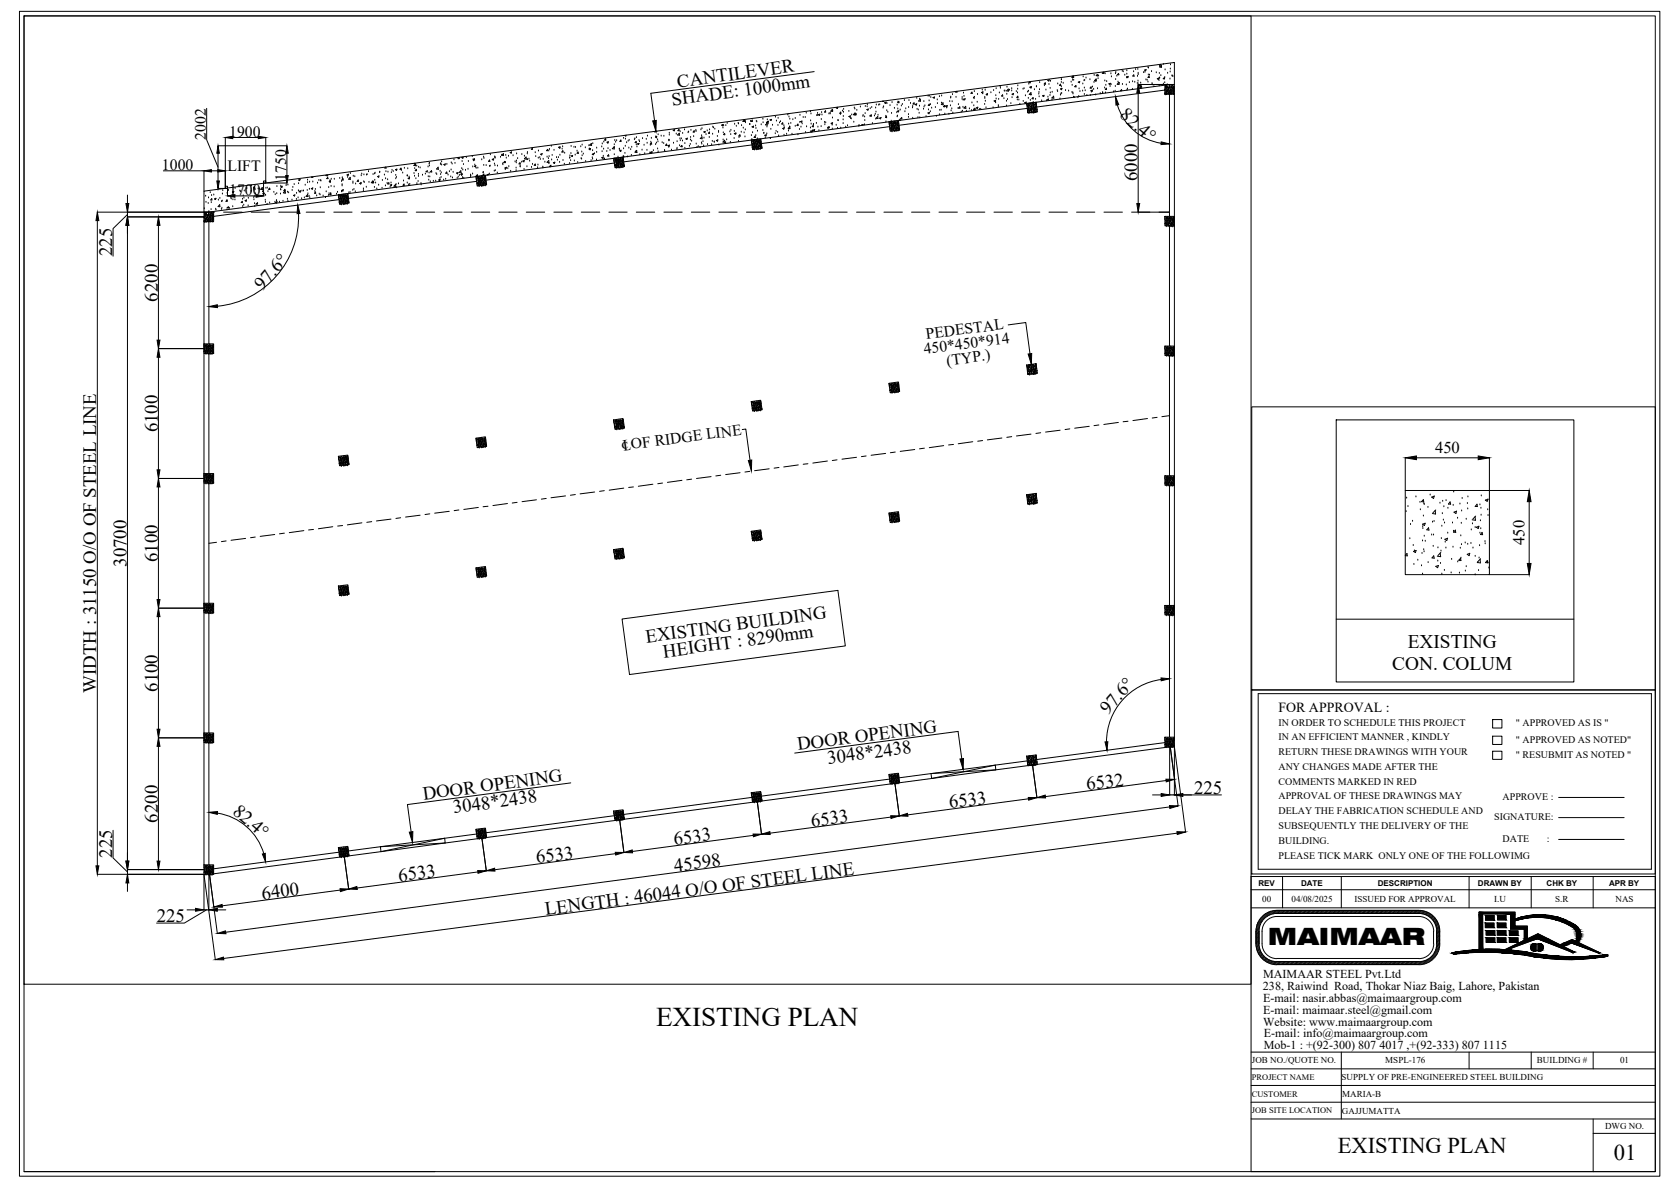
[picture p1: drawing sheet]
<svg xmlns="http://www.w3.org/2000/svg" width="420mm" height="297mm" viewBox="0 0 420 297" stroke-linecap="round" stroke-linejoin="round" font-family="sans-serif">
<defs><g id="words">
<text font-size="6.8" x="164.1" y="256.5">EXISTING PLAN</text>
<text font-size="6" x="317.1" y="236.4">MAIMAAR</text>
<g font-size="5.6">
<text x="334.6" y="288.2">EXISTING PLAN</text>
<text x="403.6" y="290">01</text>
</g>
<g font-size="4.8">
<text x="348.2" y="167.5">CON. COLUM</text>
<text x="352.1" y="162.1">EXISTING</text>
</g>
<g font-size="4.7">
<text x="169.5" y="21.9" transform="rotate(-8 169.5 21.9)">CANTILEVER</text>
<text x="168.2" y="26.4" transform="rotate(-8 168.2 26.4)">SHADE: 1000mm</text>
<text x="279.8" y="29.1" transform="rotate(41 279.8 29.1)">82.4°</text>
<text x="284.5" y="45.3" transform="rotate(-90 284.5 45.3)">6000</text>
<text x="28.1" y="64" transform="rotate(-90 28.1 64)">225</text>
<text x="39.5" y="75.4" transform="rotate(-90 39.5 75.4)">6200</text>
<text x="65.7" y="72.7" transform="rotate(-49 65.7 72.7)">97.6°</text>
<text x="39.5" y="108.1" transform="rotate(-90 39.5 108.1)">6100</text>
<text x="31.7" y="141.7" transform="rotate(-90 31.7 141.7)">30700</text>
<text x="39.5" y="140.5" transform="rotate(-90 39.5 140.5)">6100</text>
<text x="161.7" y="160.7" transform="rotate(-8 161.7 160.7)">EXISTING BUILDING</text>
<text x="166" y="164.4" transform="rotate(-8 166 164.4)">HEIGHT : 8290mm</text>
<text x="24.1" y="173.2" transform="rotate(-90 24.1 173.2)">WIDTH : 31150 O/O OF STEEL LINE</text>
<text x="39.5" y="173" transform="rotate(-90 39.5 173)">6100</text>
<text x="277.2" y="178.8" transform="rotate(-49 277.2 178.8)">97.6°</text>
<text x="199.6" y="187.6" transform="rotate(-7 199.6 187.6)">DOOR OPENING</text>
<text x="207.1" y="191" transform="rotate(-7 207.1 191)">3048*2438</text>
<text x="271.9" y="197.6" transform="rotate(-8 271.9 197.6)">6532</text>
<text x="58" y="203.2" transform="rotate(41 58 203.2)">82.4°</text>
<text x="106" y="200.1" transform="rotate(-8 106 200.1)">DOOR OPENING</text>
<text x="113.5" y="203.4" transform="rotate(-8 113.5 203.4)">3048*2438</text>
<text x="237.5" y="202.1" transform="rotate(-8 237.5 202.1)">6533</text>
<text x="298.6" y="198.6">225</text>
<text x="39.5" y="205.7" transform="rotate(-90 39.5 205.7)">6200</text>
<text x="203.1" y="206.7" transform="rotate(-8 203.1 206.7)">6533</text>
<text x="28.1" y="214.5" transform="rotate(-90 28.1 214.5)">225</text>
<text x="134.2" y="215.9" transform="rotate(-7 134.2 215.9)">6533</text>
<text x="168.7" y="211.3" transform="rotate(-7 168.7 211.3)">6533</text>
<text x="99.8" y="220.4" transform="rotate(-8 99.8 220.4)">6533</text>
<text x="168.7" y="218" transform="rotate(-8 168.7 218)">45598</text>
<text x="65.6" y="225" transform="rotate(-7 65.6 225)">6400</text>
<text x="39.2" y="230.6">225</text>
<text x="136.5" y="228.8" transform="rotate(-7 136.5 228.8)">LENGTH : 46044 O/O OF STEEL LINE</text>
</g>
<g font-size="4.1">
<text x="358.9" y="113.2">450</text>
<text x="381.3" y="136.2" transform="rotate(-90 381.3 136.2)">450</text>
</g>
<g font-size="3.9">
<text x="51.5" y="34.9" transform="rotate(-90 51.5 34.9)">2002</text>
<text x="57.3" y="34.2">1900</text>
<text x="40.5" y="42.5">1000</text>
<text x="56.9" y="42.7">LIFT</text>
<text x="71.6" y="45.2" transform="rotate(-90 71.6 45.2)">1750</text>
<text x="57.3" y="48.8">1700</text>
<text x="231.2" y="88.5" transform="rotate(-8 231.2 88.5)">450*450*914</text>
<text x="231.7" y="84.8" transform="rotate(-8 231.7 84.8)">PEDESTAL</text>
<text x="236.9" y="91.4" transform="rotate(-8 236.9 91.4)">(TYP.)</text>
<text x="155.6" y="112.7" transform="rotate(-8 155.6 112.7)">℄OF RIDGE LINE</text>
</g>
<text font-size="3.5" x="319.7" y="178.1">FOR APPROVAL :</text>
<g font-size="3">
<text x="315.9" y="244.5">MAIMAAR STEEL Pvt.Ltd</text>
<text x="315.8" y="247.6">238, Raiwind Road, Thokar Niaz Baig, Lahore, Pakistan</text>
<text x="315.9" y="250.6">E-mail: nasir.abbas@maimaargroup.com</text>
<text x="315.9" y="253.6">E-mail: maimaar.steel@gmail.com</text>
<text x="315.9" y="256.5">Website: www.maimaargroup.com</text>
<text x="316.1" y="259.2">E-mail: info@maimaargroup.com</text>
<text x="316.1" y="262.2">Mob-1 : +(92-300) 807 4017 ,+(92-333) 807 1115</text>
</g>
<g font-size="2.5">
<text x="319.7" y="181.6">IN ORDER TO SCHEDULE THIS PROJECT</text>
<text x="319.7" y="184.9">IN AN EFFICIENT MANNER , KINDLY</text>
<text x="379.1" y="181.6">&quot; APPROVED AS IS &quot;</text>
<text x="379.1" y="185.8">&quot; APPROVED AS NOTED&quot;</text>
<text x="319.7" y="188.7">RETURN THESE DRAWINGS WITH YOUR</text>
<text x="379.1" y="189.5">&quot; RESUBMIT AS NOTED &quot;</text>
<text x="319.7" y="192.4">ANY CHANGES MADE AFTER THE</text>
<text x="319.7" y="196.2">COMMENTS MARKED IN RED</text>
<text x="319.7" y="199.9">APPROVAL OF THESE DRAWINGS MAY</text>
<text x="319.7" y="203.6">DELAY THE FABRICATION SCHEDULE AND</text>
<text x="375.8" y="200">APPROVE :</text>
<text x="319.7" y="207.4">SUBSEQUENTLY THE DELIVERY OF THE</text>
<text x="373.7" y="205.1">SIGNATURE:</text>
<text x="319.7" y="211.1">BUILDING.</text>
<text x="319.7" y="214.9">PLEASE TICK MARK ONLY ONE OF THE FOLLOWIMG</text>
<text x="375.8" y="210.5">DATE</text>
<text x="386.8" y="210.5">:</text>
</g>
<g font-size="2.3">
<text x="315.7" y="225.5">00</text>
<text x="323" y="225.5">04/08/2025</text>
<text x="338.8" y="225.5">ISSUED FOR APPROVAL</text>
<text x="373.7" y="225.5">I.U</text>
<text x="389" y="225.5">S.R</text>
<text x="404" y="225.5">NAS</text>
<text x="313.1" y="265.7">JOB NO./QUOTE NO.</text>
<text x="346.5" y="265.9">MSPL-176</text>
<text x="384.4" y="265.9">BUILDING #</text>
<text x="405.2" y="265.9">01</text>
<text x="335.5" y="270.1">SUPPLY OF PRE-ENGINEERED STEEL BUILDING</text>
<text x="335.7" y="274.3">MARIA-B</text>
<text x="335.6" y="278.4">GAJJUMATTA</text>
<text x="401.4" y="282.3">DWG NO.</text>
</g>
<g font-size="2.1">
<text x="313.1" y="274.2">CUSTOMER</text>
<text x="313.1" y="270">PROJECT NAME</text>
<text x="313.1" y="278.4">JOB SITE LOCATION</text>
</g>
<g font-size="2">
<text x="314.7" y="221.5">REV</text>
<text x="325.4" y="221.5">DATE</text>
<text x="344.6" y="221.5">DESCRIPTION</text>
<text x="369.6" y="221.5">DRAWN BY</text>
<text x="386.8" y="221.5">CHK BY</text>
<text x="402.4" y="221.5">APR BY</text>
</g>
</g></defs>
<!-- layer: Other object type -->
<g fill="none" stroke="#000" stroke-width=".25">
<path d="M203.6 17.9l-40.8 5.4 .9 6.9M265.4 19.7h.1M265.5 19.7h.1M268.2 19.3h.1M268.3 19.8h.1M268.4 19l-.3 .3 .4 .1v-.4M268.5 19.8h.1M270.9 19h.1M271.1 19.9h.1M271.3 19.9h.1M271.6 19.3h.1M272.6 19.7h.1"/>
<path d="M273.6 18.6h.1M274.2 18.8l.3-.1-.1 .3zM274.6 19.4h.1M274.7 18.8h.1M275.9 18l.1 .4-.3-.1zM276.1 18.1h.1M276.3 20h.1M276.4 18.2h.1M277.8 18.2h.1M278 19h.1M279 18.2h.1M279 19.6h.1"/>
<path d="M279.1 17.9h.1M279.3 18.8h.1M279.7 18.4l.1 .3h-.3zM280.7 17.6h.1M280.9 17.7h.1M281.3 18.5h.1M281.8 19.2h.1M281.8 19.2l.4-.1-.1 .3zM281.8 17.4h.1M281.8 18.3h.1M283.5 17.7h.1M283.5 18.7l.1 .3h-.3z"/>
<path d="M284 17.1h.1M284.5 18.8h.1M284.6 17.1h.1M284.6 18.1h.1M284.6 18.4h.1M286 17.9h.1M286.3 17.5l.3-.1-.1 .3zM286.3 17.8h.1M286.6 19.7h.1M286.9 19.8h.1M287.1 16.6h.1M287.2 18.5h.1"/>
<path d="M287.2 16.8h.1M287.4 19v.4l-.3-.1zM287.5 18.5h.1M288 17.7h.1M289.2 17.9h.1M289.4 19.7l.4-.2-.1 .4zM289.9 19.9h.1M289.9 18.1h.1M290 16.3h.1M290 19.3h.1M290.2 16.1h.1M290.3 18.7h.1"/>
<path d="M290.4 16.3l.1 .5h-.5zM290.9 19.7l.3-.3 .1 .3zM291 16h.1M291.3 19.1h.1M291.4 17.2h.1M292 18.1h.1M292.6 19.5h.1M292.7 17.7h.1M292.7 17h.1M292.7 16h.1M293.1 18.7h.1M293.2 18.8h.1"/>
<path d="M293.3 18.9h.1M113.5 39.7h.1M114.8 39.4l.1 .3h-.3zM115.5 39.4l.3-.1-.1 .3zM116.6 39.2h.1M118.1 38.9h.1M118.3 39.7h.1M118.4 40h.1M118.6 39.7l.1 .3h-.3zM120.5 39.7h.1M120.9 39h.1M121 39.4h.1"/>
<path d="M122.6 38.4h.1M123.1 39.8l.4-.1-.1 .3zM123.7 39h.1M123.8 39.2h.1M123.8 39.3h.1M125.2 39.1h.1M125.5 38.6h.1M125.5 38.8l.4-.4v.5zM126.5 38.6h.1M126.6 39.3h.1M127.2 38.8h.1M127.6 38.1l.3-.1-.1 .3z"/>
<path d="M128.3 38.7h.1M129.2 38.2h.1M129.5 39.4h.1M130.5 38.4h.1M131.1 38.8h.1M131.6 39.2v.6l-.5-.1zM131.8 39.7h.1M131.9 38.2h.1M131.9 37.9h.1M131.9 39.7h.1M132.3 39.5h.1M133.1 37l.1 .3h-.3z"/>
<path d="M133.9 37.9h.1M134 38.9h.1M134.6 39.3h.1M134.7 37.5h.1M135 39.2h.1M135.1 39.6h.1M135.2 38.6l.4-.2-.1 .3zM135.8 39.6h.1M136.8 39h.1M136.9 37.3l.1 .4h-.3zM137.2 39.4h.1M137.2 37.5h.1"/>
<path d="M137.3 38.9h.1M137.4 37.1h.1M137.9 36.3h.1M138 39.8h.1M138.1 38.6h.1M138.6 37.3h.1M139.2 39.2h.1M139.4 39.8h.1M139.7 39.2h.1M139.7 36.8l.3-.1v.3zM140 38.6h.1M140.1 36.8h.1"/>
<path d="M140.6 37h.1M140.7 36.4h.1M140.8 37.7v.3h-.3zM140.8 39.9h.1M141.2 38.1h.1M142.5 39.3h.1M142.5 38.7h.1M142.7 39.9h.1M142.8 38.1h.1M142.8 36.4h.1M142.9 39l.3-.1-.1 .3zM143.6 36.6h.1"/>
<path d="M143.8 38.5h.1M143.9 36.6h.1M144.3 37.5h.1M144.6 38l.1 .4-.4-.1zM145.2 36.4h.1M145.3 39.4h.1M145.5 39.5h.1M145.5 37.8h.1M145.6 36h.1M145.6 38.7h.1M145.9 38.3h.1M146.4 36.7h.1"/>
<path d="M147.3 36.2h.1M147.3 37.3l.4-.2-.1 .4zM147.4 37h.1M147.8 39.9h.1M147.9 35.9l.1 .5-.6-.1M147.9 35.9l-.4 .4M148.1 39.2h.1M148.2 37.4h.1M148.2 39.5h.1M148.3 35.7h.1M148.4 38.4l.1 .3h-.4zM148.7 38.2h.1"/>
<path d="M149.2 39.8h.1M149.2 37.8h.1M149.2 36.8h.1M150.5 36.5h.1M150.5 39.4l.4-.1-.2 .3zM150.6 37.7h.1M150.6 35.7h.1M150.9 38.8h.1M151 37h.1M151 35.3h.1M151 39.6h.1M151.2 39.5h.1"/>
<path d="M151.4 34.8h.1M151.5 34.7v.3h-.3zM151.8 37.6h.1M151.8 35.6l.3-.2v.3zM152 35.6h.1M152.1 36.9h.1M152.2 38.7l.1 .3h-.4zM152.6 37.4h.1M153.5 39.6l2.3-.3 .4 2.4-2.4 .3zM153.5 39.8h.1M153.5 36.7l.1 .6-.5-.1M153.6 36.7l-.4 .5"/>
<path d="M153.6 38.4h.1M153.6 35.9h.1M153.7 36.7h.1M153.8 34.9h.1M153.8 39.5h.1M153.8 39.7h.1M153.9 39.8h.1M154 35.3h.1M154 39.8h.1M154.1 39.8h.1M154.1 39.9h.1M154.2 39.6h.1"/>
<path d="M154.2 39.9h.1M154.2 34.9h.1M154.3 39.6h.1M154.5 39.8h.1M154.6 39h.1M154.6 39.7h.1M154.6 39.9h.1M154.7 39.9h.1M154.7 39.8h.1M154.8 39.8h-.1M154.8 39.4h.1M154.9 39.8h.1"/>
<path d="M154.9 37h.1M154.9 37.1h.1M155 37.7l.3-.2-.1 .4zM155.1 39.7h.1M155.1 39.6h.1M155.1 39.9h.1M155.2 39.5h.1M155.3 39.7h.1M155.3 39.8h.1M155.3 35v.3h-.3zM155.5 39.7h.1M155.6 39.4h.1"/>
<path d="M155.6 39.7h.1M155.7 39.8h.1M155.7 40h.1M155.8 39.5h.1M155.9 38.9h.1M155.9 39.8h.1M155.9 40h.1M156 37h.1M156 34.3h.1M156 39.2v-.2l-.2 .3M156.3 38.1h.1M156.4 36.3h.1"/>
<path d="M156.4 34.5h.1M156.6 33.8l-.1 .2-.2-.1M156.7 35.4h.1M156.9 39h.1M157.1 35.1h.1M157.3 36.8h.1M157.4 34.8h.1M157.7 37.2h.1M157.9 38.6h.1M158 36.6h.1M158.7 34.7h.1M158.8 34.5h.1"/>
<path d="M159 37.7h.1M159.1 35.3v.4l-.3-.1zM159.1 35.9h.1M159.2 34.2h.1M159.2 37.6l.1 .5h-.5M159.3 37.6l-.5 .4M159.3 36.5h.1M159.4 36l.4-.1-.1 .3zM159.8 34.9h.1M159.9 35.2h.1M160 38.4h.1M160.6 37.3h.1"/>
<path d="M160.7 34.4h.1M161.1 36.1h.1M161.2 38.2h.1M161.6 34.6h.1M161.8 37.3h.1M161.8 35.6h.1M161.9 33.8h.1M162.6 38h.1M162.6 38.1l.4-.1-.1 .3zM162.6 36.1h.1M162.8 35.3h.1M162.9 34.3h.1"/>
<path d="M162.9 35.7l.1 .3h-.4zM163.1 37.9h.1M163.4 37.4h.1M163.8 32.9h.1M163.9 34.2l.4-.1-.1 .4zM164 35.9h.1M164 34h.1M164.2 35.5h.1M164.2 32.8l.1 .1h-.5M164.5 37h.1M164.5 34.7h.1M164.5 35.2h.1"/>
<path d="M164.6 33.4h.1M164.6 37.7h.1M165.4 33.8h.1M165.6 35.4h.1M166 35.6h.1M166 33.8h.1M166.2 37.4h.1M166.2 37.5h.1M166.7 36l.1 .4-.3-.1zM167 36.4l.4-.1-.1 .3zM167.3 36.6h.1M167.3 34.8h.1"/>
<path d="M167.3 35h.1M167.4 33.1h.1M167.4 33.5h.1M167.9 37.3h.1M168.4 32.6l.3-.2-.1 .3zM168.4 35.6h.1M169.1 33.3h.1M169.3 37.1h.1M169.3 35.2h.1M169.3 36.8h.1M169.5 33.7l.4-.4v.5zM169.8 32.3v.4h-.3z"/>
<path d="M170 36.2h.1M170.1 34.5h.1M170.1 32.7h.1M170.1 34.9h.1M170.4 34.5h.1M170.5 36.4l.1 .3h-.3zM170.7 35h.1M170.7 33.1h.1M171.2 32.2h.1M171.3 36.8h.1M171.3 35.6h.1M171.5 34.7l.4-.2-.1 .4z"/>
<path d="M172.1 32.9h.1M172.2 32.8h.1M172.4 36.3h.1M172.6 35.9h.1M172.7 34.8h.1M172.7 34.1h.1M172.8 32.3h.1M173 35.1h.1M173.5 33.9h.1M173.6 32.7l.1 .3h-.3zM174 32.3h.1M174.1 32.6h.1"/>
<path d="M174.1 35.8h.1M174.4 36.8h-.2M174.6 36.4h.1M175 36.7h.1M175.1 36.7h.1M175.1 34.6l.5-.4v.5zM175.3 32.2h.1M175.4 35.5h.1M175.5 33.7h.1M175.5 35.8h.1M175.6 31.9h.1M175.8 35.2h.1"/>
<path d="M176 36.2h.1M176 33l.4-.1-.1 .2zM176.1 34.3h.1M176.6 33.4h.1M176.9 32.5h.1M177 35.9h.1M177.4 34.1h.1M177.4 33l.1 .4-.3-.1zM177.5 32.2h.1M178 35.9h.1M178.1 35.1h.1M178.2 33.3h.1"/>
<path d="M178.3 31.5h.1M178.4 31.7h.1M178.6 35.3h.1M178.8 32h.1M179.2 35.1l.3-.1v.3zM179.4 33.9h.1M179.7 32.6h.1M179.7 32.9h.1M179.8 36h.1M180.5 31.3l.3-.2-.1 .4zM180.8 31.7h.1M180.8 34.8h.1"/>
<path d="M180.9 33h.1M181 31.2h.1M181.2 33.4l.1 .3h-.3zM181.2 35.1l.1 .5-.5-.1zM181.4 35.5h.1M181.5 35.4h.1M181.5 31.2h.1M181.7 34.7h.1M181.9 30.6h.1M182.5 32.7h.1M182.7 35.3h.1M182.8 33.4h.1"/>
<path d="M182.8 32.3h.1M183.6 34.4h.1M183.6 32.6h.1M183.6 33.4l.4-.1-.1 .3zM183.7 30.8h.1M184.1 33.2h.1M184.1 31.3h.1M184.6 30.6h.1M184.7 35.1h.1M184.7 30.7h.1M184.8 34.2h.1M185 33.7l.1 .3h-.3z"/>
<path d="M185.4 32.8h.1M185.5 31.2h.1M185.8 30.3l.4-.4v.5h-.4M185.9 31.8h.1M186.1 33h.1M186.3 34h.1M186.4 32.2h.1M186.4 30.4h.1M186.4 30.1h.1M187.5 30.9h.1M187.7 30.1h.1M187.9 35l2.3-.3 .4 2.4-2.4 .3z"/>
<path d="M187.9 33.7h.1M188 35.2h.1M188 35.6h.1M188 35.4h.1M188 34.6h.1M188 36.2l-32 4.3M188.1 31.7l.4-.2-.1 .4zM188.1 30l.1 .4h-.3zM188.2 36.8h.1M188.2 35.9h.1M188.2 32.9h.1M188.2 35.1h.1"/>
<path d="M188.2 35.8h.1M188.2 36.3h.1M188.3 36.5h.1M188.3 35.3h.1M188.3 36.7h.1M188.4 35.5h.1M188.4 36.7h.1M188.4 37h.1M188.5 35.3h.1M188.5 35.6h.1M188.5 36h.1M188.5 36.9h.1"/>
<path d="M188.5 35.9h.1M188.6 35.9h.1M188.6 36.3h.1M188.6 36.7h.1M188.6 35h.1M188.6 36.2h.1M188.6 35.4h.1M188.6 37h.1M188.6 36.6h.1M188.7 37.3h.1M188.7 36h-.1M188.7 36h.1"/>
<path d="M188.7 35.1h.1M188.8 35.8h.1M188.8 35.5l-.1 .1M188.8 35.7h.1M188.8 36.9h.1M188.8 36.1h.1M188.8 34l.1 .4-.3-.1zM188.9 35.2h.1M188.9 36.4h.1M188.9 36.7v.1M188.9 36.7l.1 .1M189 31.2h.1"/>
<path d="M189 35.1h.1M189 33.7h.1M189 35.5h.1M189 35.3h.1M189 36.5h.1M189.1 37h.1M189.1 31.9h.1M189.1 35.9h.1M189.1 35.7h.1M189.1 36.8h.1M189.1 35.1h.1M189.1 36.7h-.1"/>
<path d="M189.1 36.2h.1M189.1 36.5h.1M189.1 35.8h.1M189.1 30.1h.1M189.1 36.9h.1M189.1 35.3h.1M189.2 36.3h.1M189.2 35.2h.1M189.2 36.2h.1M189.2 36h.1M189.2 37.2h.1M189.2 36.4h.1"/>
<path d="M189.3 30.2h.1M189.3 34.8h.1M189.3 37.1h.1M189.3 35.2h.1M189.4 35.7h.1M189.4 35.4v.1M189.4 34.5h.1M189.4 35.9h.1M189.4 32.6h.1M189.4 36.7h.1M189.4 36.4h.1M189.5 35.6h.1"/>
<path d="M189.5 37.1h.1M189.5 35.1h.1M189.5 35h.1M189.6 35.3h.1M189.6 35.7h.1M189.6 36.1h.1M189.7 36.4h.1M189.7 36.8h.1M189.7 34.9h.1M189.7 36.7h.1M189.7 35.1h.1M189.7 36.3h.1"/>
<path d="M189.7 35.6h.1M189.7 37.1h.1M189.7 35.3h.1M189.8 36.2h.1M189.9 37h.1M189.9 36.3h.1M189.9 36.5h.1M189.9 35.9h.1M189.9 35.7h.1M189.9 36.9h.1M189.9 36.2h.1M189.9 35.1h.1"/>
<path d="M189.9 35.5l.1 .1v-.1M190 36.4h.1M190 35.8h.1M190 34.8h.1M190 35.1h.1M190.1 35.2h.1M190.1 35.6h.1M190.1 35.4h.1M190.1 36.6h.1M190.2 35.9h.1M190.2 35.8h.1M190.2 37.1h.1"/>
<path d="M190.2 36.2h.1M190.2 36.6h.1M190.2 36.7h.1M190.2 37h.1M190.2 34.9h.1M190.3 35.2h.1M190.3 36.7v.1zM190.3 36.1h.1M190.3 36.2h.1M190.3 35.4h.1M190.4 30.9h.1M190.5 36.7h.1"/>
<path d="M190.5 36.9h.1M190.8 32.4h.1M190.8 29.5h.1M190.8 30.4h.1M191 33.1h.1M191.1 33.1h.1M191.3 33.8l.3-.1v.3zM191.4 34.2h.1M191.8 33.2h.1M191.8 31.5h.1M191.9 30.8v.5l-.4-.1zM191.9 29.7h.1"/>
<path d="M191.9 30.4l.1 .3-.3-.1zM192.1 30.4h.1M192.1 30.7h.1M192.2 30.3h.1M192.6 30l.4-.2-.2 .3zM192.7 34.4h.1M192.8 32.1h.1M193.2 31.1h.1M193.9 33.2h.1M193.9 29h.1M194.1 32.6h.1M194.2 30h.1"/>
<path d="M194.5 32.9h.1M194.6 31.1h.1M194.6 29.3h.1M194.7 33.7h.1M194.9 30.5h.1M195.2 30.2h.1M195.7 30.7l.1 .3h-.3zM195.7 32.1l.4-.1-.1 .3zM196 31.2h.1M196.1 33.6h.1M196.1 31.7h.1M196.7 33.3h.1"/>
<path d="M197 28.5h.1M197.1 32.1l.5 .1-.1-.5-.4 .4M197.2 32.5h.1M197.2 30.8h.1M197.2 32h.1M197.3 28.4h.1M197.3 29h.1M197.5 31.5h.1M197.5 29.5h.1M197.8 30.6h.1M198.1 33.3h.1M198.3 29.7h.1"/>
<path d="M198.9 29.4h.1M198.9 31.3h.1M199.5 31.2h.1M199.6 33.4h.1M199.6 31v.4l-.3-.1zM199.9 32.1h.1M200 30.4h.1M200.1 28.6h.1M200.2 30.4l.4-.1-.1 .3zM200.3 31.5h.1M200.6 30.7h.1M200.9 29.1h.1"/>
<path d="M201.4 29.1h.1M201.5 32.9h.1M201.6 28h.1M201.7 31.5h.1M202.6 27.7h.1M202.7 27.7h.1M202.7 31.7h.1M202.7 30h.1M202.8 32.7h.1M202.8 33h.2M202.8 28.2h.1M202.9 30.8h.1"/>
<path d="M203.2 32.5l-.4 .5M203.2 32.6v.4M203.4 31.4v.3h-.3zM203.4 32.6l.4-.2-.1 .3zM203.4 31h.1M203.5 30.9h.1M204.2 30.6h.1M204.3 28.7h.1M204.5 28.1h.1M204.5 28.6h.1M204.6 31.5h.1M204.7 28.7l.4-.2-.2 .4z"/>
<path d="M204.8 32.4h.1M205.4 31.4h.1M205.4 29.6h.1M205.5 27.9h.1M205.6 28.5h.1M206.2 30.4h.1M206.3 30.9h.1M206.5 27.7v.3h-.3zM206.5 30.4h.1M207.2 31.7l.1 .3h-.4zM207.3 28.2h.1M207.4 31.7h.1"/>
<path d="M207.6 28.2h.1M207.6 28.1h.1M207.9 30.8l.3-.1-.1 .3zM208.1 31h.1M208.2 32h.1M208.2 27.3v.6l-.4-.1M208.2 29.3h.1M208.2 27.3l-.4 .5M208.2 27.5h.1M209.1 31.1h.1M209.1 27l.4-.2-.1 .3zM209.5 31.8h.1"/>
<path d="M209.5 29.9h.1M209.6 29.9h.1M210.2 28.4h.1M210.3 31.8h.1M210.3 28v.4l-.3-.1zM210.7 27.5h.1M210.9 30.6h.1M210.9 29.7h.1M210.9 28.9h.1M210.9 27.8h.1M211 27.1h.1M211.5 31.5h.1"/>
<path d="M212 31.2h.1M212.3 27.6h.1M212.3 29.1l.4-.1-.1 .3zM212.7 29.4h.1M212.9 29.5h.1M213 28.5h.1M213.5 30.3h.1M213.6 28.5h.1M213.7 26.8h.1M213.8 27h.1M213.8 28.2l.1 .5h-.5l.5-.5M214.1 28.4v.3h-.3z"/>
<path d="M214.3 27.3h.1M214.8 31.3h.1M214.8 31.1h.1M215.2 26.5h.1M215.8 28.9h.1M215.8 31.3l.1-.2-.4 .1 .1 .1M215.9 28.6h.1M216.2 30.9h.1M216.2 29h.1M216.3 29.9h.1M216.4 28.2h.1M216.4 26.4h.1"/>
<path d="M216.8 27.4l.4-.1-.2 .3zM216.9 26.5h.1M216.9 25.9h.1M217.6 28.8h.1M217.6 26.9h.1M217.9 28.7v.3h-.3zM218 26.6h.1M218.2 30.6h.1M218.7 28.7h.1M218.9 28.3h.1M219 26.8h.1M219 29.5h.1"/>
<path d="M219.1 27.8h.1M219.1 29.5l.4-.4 .1 .5zM219.2 26h.1M219.6 28.6h.1M219.8 26h.1M220 29.5l.3-.1-.1 .3zM220 26h.1M220.8 25.3h.2M220.9 26.8h.1M221 26.5h.1M221.2 25.7l.4-.2-.1 .4zM221.5 28.8h.1"/>
<path d="M221.6 30.2h.1M221.7 29.2h.1M221.7 29v.4l-.3-.1zM221.8 27.4h.1M221.8 25.7h.1M222 27.8h.1M222.3 30.4l2.4-.3 .3 2.4-2.4 .3zM222.4 30.6h.1M222.4 31h.1M222.5 30.9h.1M222.5 31.7l-32.1 4.2M222.6 32.2h.1"/>
<path d="M222.6 26.2h.1M222.6 31.4h.1M222.6 30.6h.1M222.6 31.2h.1M222.6 31.7h.1M222.8 30.7h.1M222.8 31.9h.1M222.8 32.1h.1M222.8 30.9h.1M222.8 32.5h.1M222.9 30.1h.1M222.9 30.7h.1"/>
<path d="M222.9 31.1h.1M222.9 32.3h.1M222.9 31.4h.1M223 31.4h.1M223 28.1h.1M223 31.7h.1M223 32.1h.1M223 30.4h.1M223 31.6h.1M223 30.8h.1M223.1 32.5h.1M223.1 32h.1"/>
<path d="M223.1 31.7h.1M223.1 32.1h.1M223.1 31.4h.1M223.1 25.4h.1M223.1 32.7h.1M223.1 30.5h.1M223.2 31.2h.1M223.2 32.3h.1M223.2 31.6h.1M223.3 31.5h.1M223.3 30.9h-.1M223.3 31.9h.1"/>
<path d="M223.4 30.6h.1M223.4 32.2h.1M223.4 30.9h.1M223.4 31.9h.1M223.5 31.3h.1M223.5 30.7h.1M223.5 32.3h.1M223.5 31.6h.1M223.5 31.1h.1M223.5 30.6h.1M223.5 31.2h.1M223.5 32.4h.1"/>
<path d="M223.5 32.1v.1M223.6 32h.1M223.6 32.3h.1M223.6 30.7h.1M223.6 32l-.1 .1M223.7 31.6h.1M223.6 32.6h.1M223.6 31.7h.1M223.6 30.6h.1M223.7 26.8h.1M223.7 30.3h.1M223.7 31.5h.1"/>
<path d="M223.7 31.9h.1M223.7 30.6h.1M223.7 32.5h.1M223.8 31.2h.1M223.9 30.8h.1M223.8 31.4h.1M223.9 31.8h.1M223.9 31.4h.1M223.9 31h.1M223.9 32.2h.1M223.9 32.6h.1M223.9 30.6h.1"/>
<path d="M223.9 30.4h.1M224 30.8h.1M224 31.1h.1M224 31.5h.1M224.1 31.8h.1M224.1 32.2h.1M224.1 30.6h.1M224.1 31.7h.1M224.1 30.4h.1M224.2 32.6h.1M224.2 32.1h.1M224.2 30.7h.1"/>
<path d="M224.2 31h.1M224.2 31.7h.1M224.3 27.9h.1M224.3 31.7h.1M224.3 31.3h.1M224.3 32.5h.1M224.3 31.1h.1M224.3 32.3h.1M224.4 30.9h.1M224.4 26h.1M224.4 29h.1M224.4 31.7h.1"/>
<path d="M224.4 32h.1M224.4 30.6h.1M224.4 31.2h.1M224.4 27.8l.4-.1-.1 .3zM224.5 28.8h.1M224.5 30.5h.1M224.5 31.8h.1M224.5 31.2h.1M224.5 30.3h.1M224.5 30.6h.1M224.5 27h.1M224.5 31h.1"/>
<path d="M224.5 30.8h.1M224.5 32h.1M224.6 25.3h.1M224.6 31.3h.1M224.6 31.2h.1M224.6 32.5h.1M224.6 31.7h.1M224.6 32.2h.1M224.6 31.4h.1M224.7 32h.1M224.7 32.4h.1M224.7 30.4h.1"/>
<path d="M224.7 31.3v.1M224.7 32.1l-.1 .1M224.7 30.6h.1M224.7 31.5h.1M224.7 31.6h.1M224.7 30.8h.1M224.8 25.4v.3h-.3zM224.9 32.1h.1M224.9 29.8h.1M225 32.3h.1M225.1 27.3h.1M225.2 30v.1"/>
<path d="M225.2 30l-.1 .1M225.4 26.2h.1M225.5 29.4l.1 .3h-.3zM225.7 25.9h.1M226.2 24.9h.1M226.3 27.7h.1M226.5 27h.1M227.2 28.4h.1M227.2 29.1h.1M227.2 26.6h.1M227.3 24.9h.1M227.7 25.6h.1"/>
<path d="M228.2 26.7h.1M228.3 29.3h.1M228.3 26.4h.1M228.6 25.7v.3h-.3zM228.9 26.1l.4-.1-.1 .3zM229.3 24.3h.1M229.4 27.1h.1M229.6 29.2h.1M229.7 27.3h.1M229.7 25.2l.5-.4v.5zM229.9 28.1h.1M230 26.3h.1"/>
<path d="M230 24.6h.1M230 29.2h.1M231 27.1h.1M231.1 25.1h.1M231.1 26.5h.1M231.3 26.2h.1M231.6 28.9h.1M232.1 28.2l.4-.1-.2 .3zM232.1 23.8h.1M232.2 27.2h.1M232.4 25h.1M232.4 23.8h.1"/>
<path d="M232.4 26l.1 .4-.3-.1zM232.7 27.7h.1M232.7 25.9h.1M232.8 24.1h.1M233 26.8h.1M233.3 24.4l.4-.1-.1 .3zM233.9 26.6h.1M234.2 28.8h.1M234.4 24.7h.1M234.4 25.7h.1M234.9 28.4h.1M234.9 23.9h.1"/>
<path d="M235 27.3h.1M235.4 27.3h.1M235.5 25.5h.1M235.5 23.7h.1M235.8 25.7l.1 .5-.5-.1zM236.2 26.4l.1 .3h-.3zM236.3 28.3h.1M236.3 26.4h.1M236.5 26.5l.4-.1-.1 .3zM236.8 26.8h.1M237.3 28.3h.1M237.5 25.1h.1"/>
<path d="M237.7 26.2h.1M237.7 24.3h.1M237.8 24h.1M237.9 27.5h.1M238 27h.1M238.1 25.2h.1M238.2 23.4h.1M238.3 28h.1M239.1 24.1h.1M239.3 22.8l.1 .2h-.4l.2-.1M239.6 26.9h.1M239.7 25.9h.1"/>
<path d="M240 26.7l.1 .4-.3-.1zM240.4 27.8h.1M240.6 24.1h.1M240.6 24.6h.1M240.7 27.6h.1M240.8 26.6h.1M240.9 24.8h.1M241 23h.1M241 24.8l.4-.1-.1 .3zM241.1 23.8h.1M241.1 27l.4-.4 .1 .5zM241.7 27.6h.1"/>
<path d="M242.4 27h.1M243 27.4h.1M243.1 25.5h.1M243.1 23l.1 .4-.4-.1zM243.5 24.3h.1M243.5 27.3h.1M243.5 26.2h.1M243.6 24.4h.1M243.7 22.6h.1M243.7 24.1h.1M243.8 27.1l.1 .3-.3-.1zM244.2 27l.4-.2-.2 .3z"/>
<path d="M244.4 25.3h.1M244.5 23.4h.1M245 27.1h.1M245.3 27.1h.1M245.4 23.1l.4-.2-.1 .4zM245.7 22.3h.1M245.8 23.2h.1M246.3 25.9h.1M246.3 24.1h.1M246.3 24.4h.1M246.4 22.3h.1M246.4 25.1h.1"/>
<path d="M246.5 21.8l-.2 .1M246.6 26.7h.1M246.6 23.7l.3-.3 .1 .3zM246.8 23.5h.1M247.8 22.9h.1M248.4 26.7h.1M248.5 22.4h.1M248.6 25.2l.4-.1-.1 .3zM249 25.4h.1M249 23.7h.1M249.1 21.9h.1M249.1 24.5h.1"/>
<path d="M249.7 26.5h.1M249.7 26.2h.1M249.8 24.6h.1M249.9 23h.1M250.2 21.8h.1M250.3 21.4l-.1 .1-.2-.1M250.7 23.7l.1 .3h-.3zM251.1 24.4h.1M251.2 22.5h.1M251.3 22.5h.1M251.7 25.1h.1M251.7 26.2h.1"/>
<path d="M251.8 22.7l.4-.4v.5l-.5-.1M251.8 23.3h.1M251.8 21.5h.1M252 24.6h.1M252.5 22.3h.1M252.8 25.7h.1M253 21.9h.1M253 22.5h.1M253.1 24.2h.1M253.1 23.5l.4-.1-.1 .3zM254.2 22.6h.1M254.4 24.7h.1"/>
<path d="M254.5 23h.1M254.5 22.1h.1M254.6 21.2h.1M254.6 24v.4l-.3-.1zM254.8 24.8h.1M255.1 25.8h.1M255.9 22.1h.1M255.9 25.1h.1M256.1 21.9h.1M256.3 25.7l.4-.2-.2 .4zM256.4 25.7h.1M256.5 23.7h.1"/>
<path d="M256.8 25.9h.1M256.8 25.9l2.3-.3 .3 2.3-2.4 .3zM256.9 26h.1M256.9 26.3h.1M256.9 27.1l-32.1 4.2M257 22.8h.1M257 27.9h.1M257 27.2h.1M257 27h.1M257 26.7h.1M257 26h.1M257 26.4h.1"/>
<path d="M257 27.3h.1M257 26.6v.1M257.1 27.9h.1M257.2 27.1h.1M257.2 24.3h.1M257.2 22.6h.1M257.2 26.8h.1M257.2 27.9h.1M257.2 27.4h.1M257.3 25.8h.1M257.3 26.2h.1M257.3 27.4h.1"/>
<path d="M257.3 26.3h.1M257.3 20.8h.1M257.3 26.5h.1M257.3 26h.1M257.3 25.9h.1M257.3 28.1h.1M257.3 26.4l-.1 .1M257.3 26.3l-.1 .1M257.3 26.9h.1M257.3 26.8h.1M257.3 27h.1M257.3 20.7l.3-.3 .1 .3z"/>
<path d="M257.4 27.3h.1M257.4 27.6h.1M257.4 27.9h.1M257.4 27.5h.1M257.5 26.3h.1M257.5 27.9h.1M257.5 25.8h.1M257.5 27.7h.1M257.5 28.2h.1M257.5 25.9h.1M257.6 21.8l.3-.1v.3zM257.6 25.8v.1"/>
<path d="M257.6 26.9h.1M257.6 27.6h-.1M257.6 27.5l-.1 .1M257.6 27.9h.1M257.6 27.2h.1M257.7 24.8h.1M257.7 25.8h.1M257.7 27h.1M257.7 27.4h.1M257.8 27.3h.1M257.9 27.4h.1M257.8 26.6h.1"/>
<path d="M257.8 23.5h.1M257.8 26h.1M257.8 23.2l.1 .5-.5-.1 .5-.4M257.9 21.6h.1M257.9 26.4h.1M257.9 25.8h.1M257.9 26.8h.1M257.9 27.1h.1M257.9 26.5h.1M257.9 27.7h.1M257.9 28h.1M257.9 26.2h.1"/>
<path d="M257.9 26.9h.1M258 26.6h.1M258 27.8h.1M258.1 26.2h.1M258.1 27.5h.1M258.1 27.3v.1M258.1 26.1h.1M258.1 27.3h.1M258.1 26.5h.1M258.1 26.9h.1M258.1 25.8h.1M258.2 27.9h.1"/>
<path d="M258.2 27h.1M258.3 25.9h.1M258.3 26.8h.1M258.3 28h.1M258.3 25.8h.1M258.4 26.2h.1M258.4 26h.1M258.4 27.3h.1M258.4 24.4v.3h-.3zM258.4 26.5h.1M258.4 25.4h.1M258.4 26.6h.1"/>
<path d="M258.4 27h.1M258.4 25.7h.1M258.4 27.9h.1M258.5 27.3h.1M258.5 27.6h.1M258.5 26.7h.1M258.5 28h.1M258.5 26.4h.1M258.5 26h.1M258.5 27.7h.1M258.6 27.9h.1M258.6 26.6h.1"/>
<path d="M258.6 26.5h.1M258.6 26.2h.1M258.7 26.9h.1M258.7 22.2h.1M258.7 27.3h.1M258.7 27.1h.1M258.7 26.8h.1M258.7 27.9h.1M258.7 27.6h.1M258.8 26h.1M258.8 27.5h.1M258.8 27.8h.1"/>
<path d="M258.9 26.1h.1M258.8 26.8h.1M258.8 27.3h.1M258.9 25.7h.1M258.9 27.2h.1M259 26.5h.1M259 26.8h.1M259 27.9h.1M259 24.6h.1M259 27.2h.1M259 26.7h.1M259 27.1h.1"/>
<path d="M259 25.7h.1M259 27.5h.1M259.1 27.9h.1M259.1 25.7h.1M259.1 25.8h.1M259.2 27.4h.1M259.2 26.1h.1M259.2 26.4h.1M259.2 21.5h.1M259.2 26.2h.1M259.2 26.6h.1M259.3 27.1h.1"/>
<path d="M259.3 27.3h.1M259.3 27.7h.1M259.3 27.8h.1M259.8 23.3h.1M259.8 22.9h.1M259.9 24h.1M260 22.2h.1M260 20.4h.1M260.5 25h.1M260.7 24l.4-.2-.1 .3zM261.2 21.2h.1M261.4 20.7l.1 .3h-.3z"/>
<path d="M261.6 22.3h.1M261.7 24.9h.1M262 20.1l.4-.2-.1 .4zM262.1 24h.1M262.2 24.7v.3h-.3zM262.3 20.9h.1M262.6 23.6h.1M262.6 21.8h.1M262.7 23h.1M262.7 20.1h.1M263.1 24.8h.1M263.1 22.8h.1"/>
<path d="M263.5 24l.1 .6-.5-.1M263.5 24l-.4 .5M264.4 22.4h.1M264.5 22.6h.1M264.5 20.7h.1M265.1 24.5h.1M265.2 23.5h.1M265.2 21l.1 .4-.3-.1zM265.2 22.2l.4-.1-.1 .3zM265.3 23.2h.1M265.4 21.5h.1M265.4 20.4h.1"/>
<path d="M265.5 23.1h.1M265.9 20.6h.1M266.5 22.4h.1M267.3 22.5h.1M267.9 20.3h.1M268.1 22.9h.1M268.1 21.1h.1M268.3 23h.1M268.4 23.2h.1M268.5 24h.1M268.7 24.3h-.1M268.8 21.7l.3-.3v.3z"/>
<path d="M269.6 24.2h.1M269.7 20.5l.3-.1v.3zM269.8 23.9h.1M269.9 22h.1M270.1 22.6h.1M270.8 22.5h.1M270.8 20.7h.1M271.2 21.8h.1M271.2 23.4h.1M271.4 22.4h.1M271.8 23.6h.1M272.7 23.6h.1"/>
<path d="M272.8 22.6l.4-.1-.1 .4zM272.9 21.7v.4l-.3-.1zM272.9 22.8h.1M273.2 21.5h.1M273.5 22.1h.1M273.6 20.4h.1M273.7 20.2l.5-.5v.5h-.5M273.9 20.1h.1M274 23.5h.1M274.5 21.9h.1M275.2 23.2h.1M275.8 22.9h.1"/>
<path d="M275.8 23.1h.1M276.3 21.8h.1M276.5 23h.1M276.6 21.1h.1M276.7 22.1v.3h-.3zM276.8 20.2h.1M277.3 21l.4-.2-.1 .3zM277.6 21.4h.1M277.9 20.9h.1M278.5 22.7h.1M278.9 22.6h.1M278.9 21.4h.1"/>
<path d="M279.4 21l.4-.4 .1 .5zM279.6 20.3h.1M279.9 20.6h.1M280.5 22.4v.3h-.3zM280.7 20.9h.1M281.7 21h.1M281.9 22.3h.1M282 22h.1M282.4 20.4h.1M283.2 22.1h.1M283.3 20.2h.1M283.8 20.3h.1"/>
<path d="M284.4 20.6h.1M284.6 20h.1M284.9 21.4l.4-.1-.1 .2zM285.1 21.5h.1M285.1 21.9l.4-.4v.5zM285.2 21.8h.1M285.3 20.5h.1M287.1 20.3h.1M288.1 20.7h.1M288.2 21h.1M288.6 21.4h.1M289.9 21.2h.1"/>
<path d="M291 20.8h.1M291.3 20.4h.1M291.3 23.3h.1M291.3 22.3h.1M291.3 22.4h.1M291.3 21.1h2.4v2.4h-2.4zM291.3 23.2v.1M291.3 21.3l-239.1 31.7M291.3 22.5l-32 4.3M291.4 23.1h.1M291.4 23.5h.1M291.4 22.7h.1"/>
<path d="M291.5 21.5h.1M291.5 21.8h.1M291.5 21.2h.1M291.6 21.9h.1M291.6 22.2h.1M291.6 21.2h.1M291.6 22.5h.1M291.6 23.2h.1M291.6 22.9h.1M291.7 23.5h.1M291.7 22.6h.1M291.7 23.1h.1"/>
<path d="M291.8 23h.1M291.8 23.4h.1M291.8 21.1h.1M291.8 23.3h.1M291.8 22h.1M291.8 22.4h.1M291.8 22.7h.1M291.8 21.6h.1M291.8 21.7h.1M291.8 21.3h.1M291.8 21.4h.1M291.8 22.8h.1"/>
<path d="M291.9 21.5h.1M291.9 22.5h.1M291.9 22.7h.1M291.9 21h.1M292 22.6h.1M292 22.7h.1M292 22.3h.1M292.1 21.8h.1M292.1 22h.1M292.1 23h.1M292.1 23.3h.1M292.1 21.9h.1"/>
<path d="M292.1 21.9l.1 .1M292.2 22.2h.1M292.2 22.9h.1M292.2 22.4h.1M292.2 21.8h.1M292.2 23.2h.1M292.3 21.8h.1M292.3 22.2h.1M292.3 23.1l-.1 .1M292.3 23h.1M292.3 23.3h.1M292.4 21.9h.1"/>
<path d="M292.4 22.3h.1M292.4 22.6h.1M292.4 21.2h.1M292.4 21.5h.1M292.4 21.7h.1M292.4 21.3h.1M292.5 23.3h.1M292.5 23.5v30.6M292.5 22.8h.1M292.6 23.1h.1M292.6 21.4h.1M292.6 21.8h.1"/>
<path d="M292.7 22.1h.1M292.7 22.6h.1M292.7 22.2h.1M292.8 22.9h.1M292.8 23.3h.1M292.8 22.4h.1M292.8 21.4h.1M292.8 22.3h.1M292.9 22.9h.1M292.9 23.2h.1M292.9 21.7h.1M292.9 23h.1"/>
<path d="M292.9 23.4h.1M292.9 22.4h-.1M292.9 21.8h.1M292.9 22.2h.1M292.9 22.5h.1M292.9 23.3h.1M292.9 21.5h.1M293 22.9h.1M293 21.6h.1M293.1 22.5h.1M293.1 21.2h.1M293.1 22.6h.1"/>
<path d="M293.1 22.8h.1M293.2 23.2h.1M293.2 21.1h.1M293.2 21.8h.1M293.2 21.3h.1M293.3 21.9h.1M293.3 22.1v.1zM293.3 22.1h.1M293.3 22.4h.1M293.3 22.3h.1M293.3 22.9h.1M293.3 21.8v.1"/>
<path d="M293.3 23.4h.2M293.4 22.5h.1M293.4 22.8h.1M293.4 23.2h.1M293.4 22.2h.1M293.5 22.7h.1M293.4 23.3l.1 .1M293.5 21.4h.1M293.5 21.8h.1M293.5 22.1h.1M293.5 22.8h.1M293.5 23.4h.1"/>
<path d="M293.5 22.9h.1M293.5 23.3l-.1 .1M293.5 21.6h.1M293.5 22.8h-.1M293.5 21.7h.1M293.6 23.5h.1M293.6 21.6h.1M293.6 22.1h.1M293.7 22.8h.1M293.7 22.4h.1M293.7 21.1v-5.5l-242.7 32.2v5.2h2.6M293.7 23.5v160.8"/>
<path d="M293.7 22v.1M51 54.1h.1M51 53h2.4v2.4h-2.4zM51 55.2h.1M51 55.4v160.8M51.1 54.2h.1M51.1 54.6h.1M51.1 51.9h.1M51.1 55h.1M51.1 55.4h.1M51.2 53.5h.1M51.2 53.6h.1"/>
<path d="M51.2 53h.1M51.3 53.4h.1M51.3 53.1h.1M51.3 54.4h.1M51.3 53.8h.1M51.3 54.1h.1M51.3 55.2h.1M51.4 54.7h.1M51.4 55.4h.1M51.4 54.6h.1M51.4 48.8h.1M51.5 54.9h.1"/>
<path d="M51.5 55.3h.1M51.5 53h.1M51.5 55.2h.1M51.5 53.5h.1M51.5 53.9h.1M51.5 54.2h.1M51.5 54.6h.1M51.5 53.6h.1M51.5 54.7h.1M51.5 50.3h.1M51.6 53.2h.1M51.6 55.3h.1"/>
<path d="M51.6 53.3h.1M51.6 53.4h.1M51.6 54.6h.1M51.6 54.4h.1M51.7 54.5h.1M51.7 54.7h.1M51.7 54.1h.1M51.8 53.7h.1M51.8 54.9h.1M51.8 55.2h.1M51.9 53.8l-.1 .1M51.9 53.8h.1"/>
<path d="M51.9 53.8h-.1M51.9 54.1h.1M51.9 54.8h.1M51.9 54.3h.1M51.9 55h.1M52 53.7h.1M52 54.1h.1M52 55l-.1 .1M52 54.9h.1M52 55.2h.1M52.1 53.8h.1M52.1 54.1h.1"/>
<path d="M52.1 54.5h.1M52.1 50.6h.1M52.1 53.1h.1M52.1 53.5h.1M52.1 53.6h.1M52.2 53.2h.1M52.2 54.6h.1M52.2 49.2h.1M52.2 55.2h.1M52.2 53.7h.1M52.2 54.7h.1M52.2 52.7h.1"/>
<path d="M52.2 53.7l.1 .1M52.2 55.4v30.6M52.2 55h.1M52.3 53.3h.1M52.3 55v.1M52.3 53.7h.1M52.4 54.1h.1M52.4 54.5h.1M52.5 54.1h.1M52.5 54.8h.1M52.5 55.2h.1M52.6 54.2h.1"/>
<path d="M52.5 53.3h.1M52.5 54.2h.1M52.6 55.3h.1M52.6 54.4h.1M52.6 54.8h.1M52.6 55.2h.1M52.6 53.6h.1M52.6 54.9h.1M52.6 47.9h.1M52.6 53.4h.1M52.6 53.7h.1M52.6 54.1h.1"/>
<path d="M52.7 53.6h.1M52.7 54.8h.1M52.8 53.5h.1M52.8 54.4h.1M52.8 53.1h.1M52.8 52.2h.1M52.8 54.7h.1M52.8 50.4h.1M52.9 55.2h.1M52.9 53h.1M52.9 53.7h.1M52.9 48.6h.1"/>
<path d="M53 53.2h.1M53 49.7v.3h-.3zM53 53.9l-.1 .1M53 53.8h.1M53 54l-.1 .1M53 54h.1M53 54.4h.1M53 54.1h.1M53 54.8h.1M53 55.3h.1M53.1 55.2v.1M53.1 54h.1"/>
<path d="M53.1 54.4h.1M53.1 54.7h.1M53.1 55.1h.1M53.1 54.1h.1M53.2 53.3h.1M53.2 53.7h.1M53.2 55.2h.1M53.2 53.5h.1M53.2 54.8h.1M53.2 54.5h.1M53.2 54.7h-.1M53.3 53.6h.1"/>
<path d="M53.3 53.9h.1M53.3 55.3h.1M53.4 54.7h.1M53.4 54.4h.1M53.4 53.9h.1M53.5 48.5h.1M53.6 49.7l.4-.1-.1 .3zM53.9 52.1h.1M54 52.3h.1M54.6 51.6l.3-.4 .1 .5-.5-.1M54.6 49.8h.1M55 49.4h.1"/>
<path d="M55.4 52.1h.1M55.4 50.2h.1M55.5 51.8h.1M55.6 50h.1M55.6 48.3h.1M55.7 47.4h.1M55.9 53h4.6M56.8 50h.1M56.8 52.2h.1M56.8 50v.3h-.3zM56.8 48.1h.1M56.8 51.9l.4-.2-.1 .3z"/>
<path d="M57.1 47.4h.1M57.4 51.9h.1M57.7 49.3h.1M57.8 49.5h.1M58.2 47.9h.1M58.2 51.4h.1M58.3 49.7h.1M58.3 47.9h.1M58.5 47.9l-.1 .3-.3-.2 .4-.1M58.8 49.7h.1M58.8 46.9h.1M59.7 46.7h.2"/>
<path d="M60 47.5h.1M60.2 47.7h.1M60.6 50.3v.4l-.3-.1zM60.7 49.6h.1M60.7 51.4h.1M60.8 48.7h.1M61 51.1h.1M61 49.3h.1M61.1 47.5h.1M61.3 50.2l.3-.2v.3zM61.7 46.9h.1M62.1 51.2h.1"/>
<path d="M62.1 49.3h.1M62.8 47.6h.1M62.8 53h4.6M62.9 46.2l-.1 .3-.2-.2M63.5 49.1h.1M63.5 47.2h.1M63.5 49.7h.1M63.6 46.7l.1 .3h-.3zM63.7 50.7h.1M63.7 51.4h.1M63.8 48.9h.1M63.8 47.2h.1"/>
<path d="M63.9 48.2h.1M64.1 51h.1M64.4 50.7v.3h-.3zM64.6 47h.1M64.9 47h.1M65.4 48.9h.1M65.6 46.9l.1 .5-.5-.1zM65.7 47.7h.1M65.7 48.4l.4-.1-.1 .3zM65.9 45.3h.6v.5h-.6zM66.3 49.8h.1M66.4 50.3h.1"/>
<path d="M66.4 48.6h.1M66.5 45.8v-9.4h-10.2v10.7h.6v-.5h-.6M66.5 46.8h.1M66.8 50.8h.1M66.8 46.8h.1M67 47.7h.1M67.4 47.1h.1M67.4 50.5h.1M67.4 47l.1 .3h-.3zM68.5 47.8h.1M68.7 50.3h.1M68.8 48.4h.1"/>
<path d="M68.9 50.6l.4-.2-.1 .4zM69.1 50h.1M69.2 48.2h.1M69.3 46.4h.1M69.7 53h4.6M69.9 50.3h.1M70.1 48.3h.1M70.1 47.2h.1M70.2 46.3h.1M70.2 47.2h.1M70.2 46.7l.4-.1-.1 .3zM70.8 50.1h.1"/>
<path d="M70.9 48.2l.4-.4v.5zM71.2 47.3l.1 .4h-.3zM71.3 48h.1M71.5 46.1h.1M71.9 49.6h.1M71.9 47.8h.1M72 46h.1M72 50.1h.1M72.2 48h.1M73 49.8h.1M73.1 47.4h.1M73.2 46.6h.1"/>
<path d="M73.4 48.9l.3-.2v.3zM73.6 45.9h.1M74.1 49.6h.1M74.2 48.1h.1M74.5 49.2h.1M74.6 47.5h.1M74.7 45.7h.1M74.7 45l.4-.1-.2 .3zM74.8 48l.3-.3v.3zM75.4 49.4h.1M75.5 47.5h.1M75.9 47.5h.1"/>
<path d="M76.1 49.2h.1M76.3 46.1h.1M76.6 53h4.6M76.8 47.4h.1M76.9 45.4h.1M76.9 44.8h.1M76.9 48.6l.1 .5h-.5l.5-.5M77 48.2h.1M77.3 48.8h.1M77.4 47.1h.1M77.4 45.3h.1M77.5 49.2h.1"/>
<path d="M77.9 47.2l.3-.2-.1 .3zM78.2 44.2v.2l-.2-.2M78.2 45.3h.1M78.7 47.6h.1M78.9 47.1h.1M78.9 48l.1 .3h-.3zM79.2 48.7h.1M79.4 45.6h.1M79.8 44.9h.1M79.8 48.3h.1M80.1 48.5h.1M80.1 46.7h.1"/>
<path d="M80.2 44.9h.1M80.3 45h.1M80.8 48.8h.1M81.4 49.1h.1M81.6 47.7h.1M81.7 43.7l-.2 .2 .5 .1v-.3M82 44.4v.3h-.3zM82.2 48.6h.1M82.2 46.7h.1M82.3 48.2h.1M82.3 45.4l.4-.1-.1 .3zM82.5 45h.1"/>
<path d="M82.6 45h.1M82.7 48.4h.1M82.7 48.1h.1M82.7 48.3l.1 .4-.3-.1zM82.8 46.4h.1M82.8 44.6h.1M83.5 53h4.6M83.6 46.5h.1M83.6 44.6h.1M84.2 48.3h.1M84.4 47.8h.1M84.6 48.7l2.4-.3 .3 2.4-2.4 .3z"/>
<path d="M84.7 48.9h.1M84.7 49.3h.1M84.8 49.1h.1M84.8 49.9l-31.4 4.2M84.9 49.6h.1M84.9 50.5h-.1M84.9 50.5h.1M84.9 48.8h.1M84.9 49.5h.1M84.9 50h.1M85 44.4h.1M85 49h.1"/>
<path d="M85 50.2h.1M85.1 49.2h.1M85.1 50.4h.1M85.1 50.8h.1M85.2 49h.1M85.1 50.4h-.1M85.2 49.4h.1M85.2 50.6h.1M85.2 49.7h.1M85.2 49.6h.1M85.3 49.7h.1M85.3 50h.1"/>
<path d="M85.3 50.4h.1M85.3 48.7h.1M85.3 49.9h.1M85.3 49.1h.1M85.3 50.8h.1M85.3 50.3h.1M85.4 51h.1M85.4 49.7h.1M85.4 48.8v.1M85.4 45.1h.1M85.4 47.7h.1M85.5 47.7h.1"/>
<path d="M85.5 49.5h.1M85.5 48.6h.1M85.5 49.4h.1M85.5 50.6h.1M85.5 47.6l.4-.2-.1 .4zM85.5 49.2v.1M85.6 45.9h.1M85.6 46.2h.1M85.6 49.8h.1M85.6 49.1l-.1 .1M85.6 44.2h.1M85.6 50.2h.1"/>
<path d="M85.6 50.5h.1M85.6 44.5h.1M85.6 48.9h.1M85.7 48.9h.1M85.7 49.2h.1M85.7 50.2h.1M85.8 49.6h.1M85.8 49h.1M85.8 50.5h.1M85.8 44.7l.1 .3h-.4zM85.8 50.8h.1M85.8 49.9h.1"/>
<path d="M85.8 49.4h.1M85.8 48.8h.1M85.8 50.7v.1M85.8 50.3v.2M85.9 50.2h.1M85.9 50.6h.1M85.9 49h.1M85.9 49.4h.1M85.9 50.3l-.1 .1M86 49.9h.1M85.9 48.9h.1M85.9 50.9h.1"/>
<path d="M85.9 50h.1M86 48.6h.1M86 49.7h.1M86 50.2h.1M86 48.9h.1M86 50.8h.1M86.1 49.4h.1M86.1 49.1h.1M86.1 49.7h.1M86.1 50.1h.1M86.2 49.3h.1M86.2 50.5h.1"/>
<path d="M86.2 50.8h.1M86.2 48.9h.1M86.2 48.7h.1M86.3 49.1h.1M86.3 49.4h.1M86.4 49.7h.1M86.4 50.1h.1M86.4 50.5h.1M86.4 48.8h.1M86.4 50h.1M86.4 48.6h.1M86.4 50.8h.1"/>
<path d="M86.4 50.4h.1M86.4 49h.1M86.4 49.3h.1M86.5 50h.1M86.6 50h.1M86.6 49.6h.1M86.6 50.8h.1M86.6 49.4h.1M86.6 50.6h.1M86.7 50h.1M86.7 50.2h.1M86.7 49.2h.1"/>
<path d="M86.7 49.5h.1M86.7 48.9h.1M86.7 48.8h.1M86.8 48.6h.1M86.8 48.9h.1M86.8 43.7l.4-.1-.2 .3zM86.8 49.3h.1M86.8 49.1h.1M86.8 50.3h.1M86.9 49.6h.1M86.9 49.5h.1M86.9 50h.1"/>
<path d="M86.9 50.5h.1M86.9 50.8h.1M87 44.1h.1M87 50.3h.1M87 50.7h.1M87 48.6h.1M87 49.6v.1M87 49.6l-.1 .1M87 48.9h.1M87 49.8h.1M87 49.9h.1M87 49.1h.1"/>
<path d="M87.2 50.4h.1M87.2 48h.1M87.2 50.5h.1M87.5 47.9h.1M87.6 44.3l-.4 .5M87.6 44.4v.5l-.4-.1M87.6 43.1h.1M88.2 47.3h.1M88.3 45.6h.1M88.3 45.3h.1M88.3 43.8h.1M88.5 47.1h.1"/>
<path d="M88.7 43.9h.1M88.9 47.7h.1M88.9 45.8h.1M89.6 45l.1 .3h-.4zM90 45.8l.3-.1-.1 .3zM90.3 45.6h.1M90.3 43.7h.1M90.3 53h4.6M90.5 43.3h.1M90.9 47h.1M90.9 47.4h.1M91 45.2h.1"/>
<path d="M91 43.5h.1M91.1 45.4h.1M91.6 46.6h.1M91.7 43.5h.1M91.8 43.4h.1M92.2 42.7h.1M92.3 45.3h.1M93.3 45.2l-.4 .4M93.3 45.3v.5l-.5-.1M93.3 43.4h.1M93.4 45.3l.1 .4-.4-.1zM93.6 46.6h.1"/>
<path d="M93.7 43.2h.1M93.7 44.8h.1M93.8 43.1h.1M93.9 45.5h.1M94.2 47h.1M94.4 44.2l.4-.2-.1 .3zM94.7 46.1h.1M94.9 42.9h.1M95 42.8h.1M95.5 46.8h.1M95.6 44.9h.1M96.1 43.5h.1"/>
<path d="M96.4 46.2h.1M96.4 41.8l-.2 .2h.4l-.1-.2M96.4 44.4h.1M96.5 42.7h.1M96.8 45.6h.1M96.9 44.7h.1M96.9 46l.3-.3 .1 .3zM97 42.8h.1M97.2 53h4.6M97.6 46.6h.1M97.6 46.3l.4-.2-.1 .3zM97.8 45.5h.1"/>
<path d="M97.9 42.9h.1M98 42.3h.1M98.3 42.6h.1M98.6 46.5l.3-.4 .1 .5h-.5M98.9 42.4l.4-.1-.2 .3zM99 44.4h.1M99 43.6h.1M99.1 45.9h.1M99.1 46.7h.1M99.1 44.1h.1M99.2 42.3h.1M99.7 45.7h.1"/>
<path d="M100.3 42l.1 .3h-.4zM100.4 42.4h.1M100.7 43h.1M100.9 46.1h.1M100.9 45h.1M101 46l.1 .4-.3-.1zM101.1 41.8h.1M101.8 43.7h.1M101.9 45.5h.1M101.9 43.7h.1M102 42h.1M102.1 44.6l.3-.2-.1 .3z"/>
<path d="M102.2 46.1h.1M102.3 45.9h.1M102.3 44h.1M102.5 45.8h.1M103.5 41.4l.4-.5 .1 .5zM103.5 43.1h.1M103.6 40.8l-.1 .1M103.7 43.8h.1M103.7 41.9h.1M104 44.4h.1M104.1 42.3l.1 .4h-.4zM104.1 53h4.6"/>
<path d="M104.2 41.3h.1M104.3 45.7h.1M104.6 45.1h.1M104.6 43.3h.1M104.6 43.9h.1M104.7 41.6h.1M105.1 41.7h.1M105.3 45.6h.1M105.3 46h.1M105.7 43.6h.1M106.4 43.3h.1M106.6 42.8l.3-.1-.1 .3z"/>
<path d="M107.1 41.5h.1M107.1 43.9h.1M107.2 44.8h.1M107.3 43h.1M107.3 40.8h.1M107.4 41.2h.1M107.4 40.6h.1M107.5 44h.1M107.6 45.2h.1M107.9 42.7l.1 .3h-.3zM108.4 45.1h.1M109 45h.1"/>
<path d="M109.1 43.1h.1M109.2 43.4h.1M109.6 41.8l-.4 .4 .4 .1v-.5M109.7 45l.4-.2-.1 .4zM110 44.4h.1M110.1 42.6h.1M110.2 40.9h.1M110.2 43.4h.1M110.2 40.7h.1M110.3 44.1h.1M110.4 43h.1M110.4 41h.1"/>
<path d="M110.4 40.2h.1M111 44.8h.1M111 41.1l.4-.1-.1 .3zM111 53h4.6M111.5 44.6h.1M111.7 43l.1 .3h-.3zM111.8 40.9h.1M112.1 43.5h.1M112.4 42.7h.1M112.7 44h.1M112.8 42.2h.1M112.9 40.5h.1"/>
<path d="M113.1 40.8h.1M113.2 44.2h.1M113.3 42.8h.1M113.8 40.6h.1M114.2 43.3l.4-.2-.2 .4zM114.3 44.3h.1M114.6 44h.1M114.9 43.6h.1M115.2 42.7l.1 .5-.4-.1M115.3 42.7l-.4 .4M115.4 43.6h.1M115.5 41.9h.1"/>
<path d="M115.5 43.3l.1 .4-.3-.1zM115.6 40.1h.1M115.7 44.2h.1M115.7 42.2h.1M115.9 40.9h.1M116 44.3h.1M116.4 42.3h.1M117.1 42.1h.1M117.1 40.1h.1M117.7 43.9h.1M117.7 43.5h.1M117.7 43.7h.1"/>
<path d="M117.9 53h4.6M118.2 43.3h.1M118.2 41.5h.1M118.7 41.6l.3-.2-.1 .3zM118.7 41h.1M119 44.2l2.4-.4 .3 2.4-2.4 .3zM119.1 41.8h.1M119.1 44.3h.1M119.1 44l.3-.3v.3zM119.1 44.7h.1M119.2 44.6h.1M119.2 45.3l-32.1 4.3"/>
<path d="M119.3 45h.1M119.3 44.3h.1M119.3 45.5h.1M119.3 45.9v.1M119.5 45.6h.1M119.5 41.8h.1M119.5 44.6h.1M119.5 45.8h.1M119.5 44.4h.1M119.5 46.2h.1M119.6 44.4h.1M119.6 44.8h.1"/>
<path d="M119.6 46.1h.1M119.7 45h.1M119.7 45.1h.1M119.7 45.5h.1M119.7 45.8h.1M119.7 45.3h.1M119.7 44.5h.1M119.8 46.2h.1M119.8 44.2h.1M119.8 45.7h.1M119.8 45.5h.1M119.8 45.8h.1"/>
<path d="M119.9 44.2h.1M119.8 46.4h.1M119.8 45.1v.1M119.9 46.1h.1M119.9 44.9h.1M119.9 45.3h.1M120 44.9h.1M120 44.6l-.1 .1M120 45.3h.1M120 45.6h.1M120.1 44.4h.1M120.1 45.9h.1"/>
<path d="M120.1 44.3h.1M120.1 44.6h.1M120.2 45h.1M120.2 44.4h.1M120.2 45.6h.1M120.3 46.1h.1M120.2 45.3h.1M120.2 44.8h.1M120.2 46h.1M120.2 44.2h.1M120.3 45.7h.1M120.3 44.9h.1"/>
<path d="M120.3 45.8l-.1 .1M120.3 45.8h-.1M120.3 44.4h.1M120.4 45.4h.1M120.4 44.3h.1M120.4 44h.1M120.4 45.2h.1M120.4 46.4h.1M120.4 45.6h.1M120.4 45.3h.1M120.4 44.4h.1M120.4 46.2h.1"/>
<path d="M120.5 44.9h.1M120.6 44.5h.1M120.5 45.1h.1M120.6 43.9h.1M120.6 44.7h.1M120.6 45.9h.1M120.6 44.3h.1M120.6 45.6h.1M120.6 45.1h.1M120.6 44.2h.1M120.6 46.3h.1M120.7 44.5h.1"/>
<path d="M120.7 44.8h.1M120.8 43h.1M120.8 45.2h.1M120.8 45.9h.1M120.8 45.6h.1M120.8 44.2h.1M120.8 45.4h.1M120.8 44.1h.1M120.9 46.2h.1M120.9 45.8h.1M120.9 44.4h.1M120.9 44.7h.1"/>
<path d="M120.9 45.8l-.1 .1M120.9 42.9h.1M120.9 45.4h.1M120.9 43.9v-.3l-.3 .3M121 41.1h.1M121 45.4h.1M121 43.5h.1M121 45h.1M121 46.2h.1M121 44.8h.1M121 46.1h.1M121.1 45.4h.1"/>
<path d="M121.1 45.7v.1M121.1 45.7h-.1M121.1 44.3h.1M121.1 44.6v.1zM121.2 45.5h.1M121.2 44.9h.1M121.2 44h.1M121.2 44.2h.1M121.2 44.3h.1M121.2 44.7h.1M121.2 45.7h.1M121.3 45h.1"/>
<path d="M121.3 44.5h.1M121.3 44.9h.1M121.3 45.4h.1M121.3 45.9h.1M121.3 46.2h.1M121.3 44.1l.1 .1M121.4 45.8h.1M121.4 45v.1M121.4 46.1h.1M121.4 44.4h.1M121.4 44.1h-.1M121.5 45.3h.1"/>
<path d="M121.5 44.5h.1M121.6 41.1h.1M121.6 45.9h.1M121.6 45.8h.1M121.6 45.8v.1M121.7 46h.1M122.1 43.7l.1-.1-.3 .2M122.4 43.3h.1M122.4 41.4h.1M122.4 40l.1 .3h-.3zM122.6 41.3h.1M123.6 42.5h.1"/>
<path d="M123.7 40.8h.1M123.8 41.2h.1M123.9 42.4h.1M124.4 43h.1M124.4 41.3h.1M124.8 53h4.5M125.7 40.7h.1M125.8 40.9h.1M126.2 40.3l.1 .4-.3-.1zM126.3 42l.4-.2-.2 .4zM126.4 42.2h.1M126.4 40.4h.1"/>
<path d="M127 41.9h.1M127.3 41.4h.1M127.7 42.6h.1M128.8 40.2h.1M129.1 41.8h.1M129.1 42.4h.1M129.1 40.5h.1M129.2 40h.1M130 40.7l.1 .3h-.3zM130.1 41.5h.1M130.1 41.4h.1M130.5 40.3h.1"/>
<path d="M130.8 40.3l.3-.2-.1 .4zM131.1 42.1h.1M131.6 53h4.6M131.8 41.4h.1M132.5 40h.1M132.9 41.6h.1M133.2 40.9h.1M133.9 41v.4l-.3-.1zM134.5 41.7h.1M134.5 41h.1M135.8 41.5h.1M135.8 41.7h.1"/>
<path d="M136.3 40.3h.1M137.2 40.1l-.4 .5 .5 .1M137.2 40.2l.1 .5M137.3 40.7h.1M137.8 41.7l-.1-.3-.3 .3h.3M137.8 41.3h.1M138.4 40.7l.4-.1-.2 .3zM138.5 53h4.6M140 40.3h.1M141.1 40.8h.1M142.5 40.6h.1M143.6 40h.1"/>
<path d="M144.5 40.4h.1M145.4 53h4.6M146.5 40.1h.1M152.3 53h4.5M153.5 40.1h.1M153.6 40h.1M153.6 40.8l-32 4.2M153.7 40.5h.1M153.8 40.9h.1M153.8 41.4h.1M153.8 41.4h-.1M153.8 40.4h.1"/>
<path d="M153.9 41.1h.1M153.9 41.2h.1M154 41.2h.1M154 40h.1M154 41.6h.1M154.1 40.2h.1M154.1 40.6h.1M154.1 41.5h.1M154.1 40.5h.1M154.1 40.9h.1M154.1 40.4v.1M154.2 41.3h.1"/>
<path d="M154.2 40.8h.1M154.2 41.6h.1M154.2 41.1h.1M154.2 40.9h.1M154.2 41.2h.1M154.3 41.8h.1M154.3 40.6h.1M154.4 40.3h.1M154.4 41.5h.1M154.4 40.7h.1M154.4 40l-.1 .1M154.5 41h.1"/>
<path d="M154.5 41.4h.1M154.5 41.3v.1M154.6 40h.1M154.6 41.1h.1M154.6 40.4h.1M154.6 40.8h.1M154.6 40.3h.1M154.6 41.4h.1M154.6 41.3h.1M154.7 41.1h.1M154.7 40.3h.1M154.7 41.6h.1"/>
<path d="M154.7 41.5h.1M154.8 40.9h.1M154.8 40.8h.1M154.8 40.6h.1M154.8 41.8h.1M154.8 41h.1M154.9 41.7h.1M154.9 40.3h.1M155 40h.1M155 40.5h.1M155 40.6h.1M155 40.1h.1"/>
<path d="M155 41.3h.1M155 41h.1M155 40.5v.1M155.1 41.7h.1M155.2 40.3h.1M155.2 40.6h.1M155.2 41.4h.1M155.2 41h.1M155.2 40.9h.1M155.3 41.3h.1M155.3 41.7h.1M155.3 41.2h.1"/>
<path d="M155.3 40.1h.1M155.4 40.8h.1M155.4 40.9h.1M155.4 41.6h.1M155.4 41.5h.1M155.5 41.1h.1M155.5 40.4h.1M155.5 40.8h.1M155.5 40.3h.1M155.5 40.1l-.1 .1M155.6 40.9h.1M155.6 40.3h.1"/>
<path d="M155.7 41.1h.1M155.7 40.3h.1M155.7 40.1h.1M155.7 40.5h.1M155.7 40.8h.1M155.7 41.7h.1M155.8 41.2h.1M155.8 41.3h.1M155.8 40.5h.1M155.8 41.5h.1M155.8 41.2l-.1 .1M155.8 41.2v.1"/>
<path d="M155.9 40.7h.1M155.9 40.8h.1M156 41.3h.1M156 41.2h.1M156.1 41.4h.1M159.1 53h4.6M166 53h4.6M172.9 53h4.6M179.8 53h4.6M186.7 53h4.6M193.5 53h4.6M200.4 53h4.6"/>
<path d="M207.3 53h4.6M214.2 53h4.6M221.1 53h4.6M228 53h4.5M234.8 53h4.6M241.7 53h4.6M248.6 53h4.6M255.5 53h4.6M262.3 53h4.7M269.2 53h4.6M276.1 53h4.6M283 53h4.6"/>
<path d="M289.9 53h2.6M291.3 54.3h.1M291.3 54.7h.1M291.3 54.1h2.4v2.4h-2.4zM291.4 54.5h.1M291.4 55.9v.1M291.4 55.9h-.1M291.5 55h.1M291.5 55.4h.1M291.5 54.9h.1M291.5 56.2h.1M291.5 55.6h.1"/>
<path d="M291.6 55.8h.1M291.6 54.2h.1M291.7 56h.1M291.7 54.4h.1M291.8 56.2h.1M291.8 54.6h.1M291.8 54.4h.1M291.8 55.2h.1M291.8 55.5h.1M291.8 55.8h.1M291.8 55.1h.1M291.8 56.4h.1"/>
<path d="M291.8 55h.1M291.8 54.8h.1M291.8 55.4h.1M291.9 55.5h.1M292 56.1h.1M292 54.5h.1M291.9 55.2h.1M292 54.2h.1M292.1 55.3h.1M292.1 54.3h.1M292.1 56h.1M292.1 54.9h.1"/>
<path d="M292.1 55.7h.1M292.2 54.7v.1zM292.3 56.2h.1M292.2 55.7h.1M292.2 56.1h.1M292.3 55.8h.1M292.3 56.1h.1M292.3 54.4h.1M292.3 55.9l-.1 .1M292.3 55.8l-.1 .1M292.4 54.7h.1M292.4 55.1h.1"/>
<path d="M292.4 55.4h.1M292.4 56.4h.1M292.4 54.4h.1M292.4 54.5h.1M292.4 54.9h.1M292.4 55.5h.1M292.4 55h.1M292.4 56.3h.1M292.5 54.4h.1M292.5 55.7h.1M292.5 56.5v30M292.5 55.3h.1"/>
<path d="M292.5 54.6h.1M292.6 56.4h.1M292.5 54.5h.1M292.7 56h.1M292.7 55h.1M292.7 54.1h.1M292.7 54.5h.1M292.7 55.7h.1M292.7 55.2h.1M292.7 54.7h.1M292.7 55.3h.1M292.8 54.9h.1"/>
<path d="M292.8 56.1h.1M292.9 56h.1M292.9 56.4h.1M292.9 54.4h.1M292.9 54.7h.1M292.9 55h.1M292.9 55.4h.1M292.9 55.7h.1M292.9 55.6h.1M292.9 56l-.1 .1M292.9 54.3h.1M293 56.3h.1"/>
<path d="M293 55.5h.1M293 56.2h.1M293.1 54.4h.1M293.1 54.9h.1M293.1 55.6h.1M293.2 55.9h.1M293.1 54.6h.1M293.1 54.2h.1M293.2 55.2h.1M293.2 55.6h.1M293.2 54.9h.1M293.2 55h.1"/>
<path d="M293.2 55.7h.1M293.3 55.9h.1M293.3 56.5h.1M293.4 54.5h.1M293.3 55.1h.1M293.3 55.1l.1 .1M293.4 56.1h.1M293.4 55.6h.1M293.4 56h.1M293.4 56.3h.1M293.5 54.6h.1M293.5 54.9h.1"/>
<path d="M293.5 55.3h.1M293.5 55.2h.1M293.5 54.5h.1M293.5 54.2h.1M293.5 54.8h.1M293.6 55.5h.1M293.6 55.6h.1M293.7 54.4h.1M293.7 56.1h.1M293.7 54.6h.1M293.7 54.8h.1M293.7 56.3h.1"/>
<path d="M51 86h2.4v2.4h-2.4zM51.1 87.8h.1M51.1 86.2h.1M51.1 86.6h.1M51.1 86.4h.1M51.1 87.3h.1M51.2 86.9h.1M51.2 86.8h.1M51.3 88.1h.1M51.3 87.5h.1M51.4 87.7h.1M51.3 87.7h.1"/>
<path d="M51.4 86.1h.1M51.4 87.9h.1M51.4 86.5h.1M51.4 86.3h.1M51.5 88.1h.1M51.6 86.3h.1M51.5 87h.1M51.5 87.4h.1M51.5 87.8h.1M51.5 88.3h.1M51.6 86.7h.1M51.6 87.2h.1"/>
<path d="M51.6 87.6h.1M51.6 87.7h.1M51.6 87.4h.1M51.7 88h.1M51.7 86.4h.1M51.7 87h.1M51.7 86.1h.1M51.8 87.2h.1M51.9 86.1h.1M51.8 87.5h.1M51.9 86.8h.1M51.9 87.8h.1"/>
<path d="M51.9 86.6l-.1 .1M51.9 86.5l-.1 .1M51.9 88.1h.1M51.9 87.6h.1M51.9 88h.1M52 88.1l-.1 .1M52 87.7h.1M52 88.1h.1M52 86.3h.1M52 87.8v.1zM52.1 86.6h.1M52.1 87h.1"/>
<path d="M52.1 87.3h.1M52.1 88.3h.1M52.1 86.3h.1M52.1 86.4h.1M52.1 86.8h.1M52.2 87.4h.1M52.2 86.9h.1M52.2 88.2h.1M52.2 87.3h.1M52.2 86.2h.1M52.2 87.6h.1M52.2 87.2h.1"/>
<path d="M52.2 86.4h.1M52.2 88.4v30M52.3 88.3h.1M52.3 86.3v.1M52.3 86.3l-.1 .1M52.4 87.9h.1M52.4 86.9h.1M52.4 86h.1M52.4 86.4h.1M52.4 87.6h.1M52.4 87.1h.1M52.5 86.6h.1"/>
<path d="M52.5 87.1h.1M52.5 86.7h.1M52.5 88h.1M52.6 87.9h.1M52.6 87.6h.1M52.6 88h.1M52.6 88.3h.1M52.6 86.4h.1M52.6 86.5h.1M52.6 86.9h.1M52.6 87.2h.1M52.6 87.5h.1"/>
<path d="M52.7 86.2h.1M52.7 88.3h.1M52.7 87.5h.1M52.7 86.8h.1M52.7 88.1h.1M52.8 86.3h.1M52.8 86.5h.1M52.8 86.1h.1M52.8 87.5h.1M52.9 87.8h.1M52.9 87.5h.1M52.9 87.1h.1"/>
<path d="M53 86.9h.1M53 87.6h.1M53 86.8h-.1M53 87.8h.1M53 87h.1M53 88.3h.1M53.1 87h.1M53.1 88h.1M53.1 86.4h.1M53.1 87.5h.1M53.1 87.9h.1M53.1 88.2h.1"/>
<path d="M53.2 86.4h.1M53.2 86.8h.1M53.2 87.2h.1M53.2 86.7h.1M53.2 87h.1M53.2 87.9l-.1 .1M53.2 86.1h.1M53.3 87.4h.1M53.3 87.5h.1M53.4 88.1h.1M53.3 86.3h.1M53.4 86.5h.1"/>
<path d="M53.4 86.7h.1M53.4 88h.1M53.4 88.2h.1M222.3 95.8l2.4-.3 .3 2.4-2.4 .3zM222.4 96h.1M222.4 96.4h.1M222.5 96.2h.1M222.6 96.7h.1M222.6 97.6h.1M222.6 95.9h.1M222.6 96.6h.1M222.6 97.2h.1"/>
<path d="M222.8 96.1h.1M222.8 97.3h.1M222.8 97.5h.1M222.8 96.3h.1M222.8 97.8h.1M222.9 96.1h.1M222.9 96.4h.1M222.9 97.7h.1M222.9 96.8h.1M223 96.7h.1M223 96.8h.1M223 97.2h.1"/>
<path d="M223 97.5h.1M223 95.8h.1M223 97h.1M223 96.2h.1M223.1 97.9h.1M223.1 97.4h.1M223.1 97.2h.1M223.1 97.5h.1M223.1 98.1h.1M223.1 96.8h.1M223.1 95.9h.1M223.2 96.6h.1"/>
<path d="M223.2 97.7h.1M223.2 96.9h.1M223.2 96.3v.1M223.3 96.9h.1M223.3 96.3l-.1 .1M223.3 97.3h.1M223.3 97.6h.1M223.4 96h.1M223.4 97.6h-.1M223.4 96.3h.1M223.4 97.3h.1M223.5 96.6h.1"/>
<path d="M223.5 96.1h.1M223.5 97.7h.1M223.5 97.8h.1M223.5 97h.1M223.5 96.5h.1M223.5 95.9h.1M223.5 97.8v.1M223.5 97.5v.1M223.6 97.4h.1M223.6 97.7h.1M223.6 96.1h.1M223.6 97.5h-.1"/>
<path d="M223.7 97h.1M223.6 98h.1M223.6 97.1h.1M223.6 96h.1M223.7 95.7h.1M223.7 96.9h.1M223.7 97.3h.1M223.7 96.1h.1M223.7 97.9h.1M223.8 96.5h.1M223.9 96.2h.1M223.8 96.8h.1"/>
<path d="M223.9 97.2h.1M223.9 96.4h.1M223.9 97.6h.1M223.9 98h.1M223.9 96h.1M223.9 95.8h.1M224 96.2h.1M224 96.5h.1M224 96.9h.1M224.1 97.2h.1M224.1 97.6h.1M224.1 95.9h.1"/>
<path d="M224.1 97.1h.1M224.1 95.8h.1M224.2 97.9h.1M224.2 97.5h.1M224.2 96.1h.1M224.2 96.4h.1M224.2 97.1h.1M224.3 97.1h.1M224.3 96.6h.1M224.3 97.8h.1M224.3 96.5h.1M224.3 97.7h.1"/>
<path d="M224.4 97h.1M224.4 97.4h.1M224.4 96h.1M224.4 96.6h.1M224.4 95.9v.1M224.4 96.3l-.1 .1zM224.5 95.9h.1M224.5 97.2h.1M224.5 95.7h.1M224.5 96h.1M224.5 96.4h.1M224.5 96.2h.1"/>
<path d="M224.5 97.4h.1M224.5 96.6h.1M224.6 96.7h.1M224.6 96.6h.1M224.6 97.9h.1M224.6 97.1h.1M224.6 97.6h.1M224.6 96.8h.1M224.7 97.4h.1M224.7 97.8h.1M224.7 95.8h.1M224.7 96.7v.1"/>
<path d="M224.7 97.5l-.1 .1M224.7 95.8h-.1M224.7 96.1h.1M224.7 96.9h.1M224.7 96.2h.1M224.9 97.5h.1M225 97.7h.1M256.8 91.3h.1M256.8 91.3l2.3-.4 .3 2.4-2.4 .3zM256.9 91.4h.1M256.9 91.7h.1M257 93.3h.1"/>
<path d="M257 92.6h.1M257 92.4h.1M257 92.1h.1M257 91.4h.1M257 91.8h.1M257 92.8h.1M257 92v.1M257.1 93.3h.1M257.2 92.5h.1M257.2 92.5h-.1M257.2 92.1h.1M257.2 93.3h.1"/>
<path d="M257.2 92.8h.1M257.3 92.8h.1M257.3 91.2h.1M257.3 91.6h.1M257.3 91.9h.1M257.3 91.3h.1M257.3 93.4h.1M257.3 91.7h.1M257.3 91.7v.2zM257.3 92.3h.1M257.3 92.2h.1M257.3 92.4h.1"/>
<path d="M257.4 92.6h.1M257.4 93h.1M257.4 93.3h.1M257.4 92.8h.1M257.5 91.7h.1M257.5 93.2h.1M257.5 91.2h.1M257.5 93h.1M257.5 93.6h.1M257.5 91.3h.1M257.6 91.2v.1M257.6 92.3h.1"/>
<path d="M257.6 92.9h.1M257.6 93.3h.1M257.6 92.6h.1M257.7 91.2h.1M257.7 92.4h.1M257.7 92.8h.1M257.8 92.7h.1M257.9 92.8h.1M257.8 92h.1M257.8 91.4h.1M257.9 91.8h.1M257.9 91.2h.1"/>
<path d="M257.9 92.1h.1M257.9 92.5h.1M257.9 91.9h.1M257.9 93.1h.1M257.9 92.2h.1M257.9 93.4h.1M257.9 91.5h.1M257.9 92.3h.1M258 92h.1M258 93.2h.1M258 92.8h.1M258.1 91.6h.1"/>
<path d="M258.1 92.9h.1M258.1 92.8h.1M258.1 91.5h.1M258.1 92.7h.1M258.1 91.9h.1M258.1 92.3h.1M258.1 91.2h.1M258.2 93.2h.1M258.2 92.4h.1M258.3 91.3h.1M258.3 92.2h.1M258.3 93.4h.1"/>
<path d="M258.3 91.1h.1M258.4 91.7h.1M258.4 91.4h.1M258.4 92.7h.1M258.4 92h.1M258.4 92.3h.1M258.4 91.1h.1M258.4 93.3h.1M258.4 91.8v.1M258.4 91.7v.2M258.5 92.7h.1M258.5 93h.1"/>
<path d="M258.5 92.1h.1M258.5 93.4h.1M258.5 91.8h.1M258.5 91.4h.1M258.5 93.1v.1M258.6 93.3h.1M258.6 92h.1M258.6 91.9l-.1 .1M258.6 91.5h.1M258.7 93h.1M258.7 92.7h.1M258.7 92.3v.1"/>
<path d="M258.7 92.3l-.1 .1M258.7 92.5h.1M258.7 92.2h.1M258.7 93.3h.1M258.7 92.9v.1M258.8 91.3h.1M258.8 92.9h.1M258.8 93.2h.1M258.8 92.8h.1M258.9 91.5h.1M258.8 92.2h.1M258.9 91.1h.1"/>
<path d="M258.9 92.6h.1M259 91.9h.1M259 92.2h.1M259 93.2h.1M259 92.5h.1M259 92h.1M259 92.4h.1M259 91.1h.1M259 93.3h.1M259 92.9h.1M259 92.1h.1M259.1 93.3h.1"/>
<path d="M259.1 91.1l-.1 .1M259.1 91.2h.1M259.2 92.8h.1M259.2 91.5h.1M259.2 91.8h.1M259.2 91.6h.1M259.2 92h.1M259.3 92.5h.1M259.3 93.1h.1M259.3 92.7h.1M291.3 86.7h.1M291.3 87.1h.1"/>
<path d="M291.3 86.5h2.4v2.4h-2.4zM291.3 88.3l.1 .1M291.3 88.4h.1M291.4 87h.1M291.5 87.5h.1M291.5 87.8h.1M291.5 87.4h.1M291.5 88.6h.1M291.5 88.1h.1M291.6 88.2h.1M291.6 86.7h.1M291.7 88.5h.1"/>
<path d="M291.7 86.8h.1M291.8 88.6h.1M291.8 87h.1M291.8 86.8h.1M291.8 87.6h.1M291.8 87.9h.1M291.8 88.3h.1M291.8 87.5h.1M291.8 88.9h.1M291.8 86.9h.1M291.8 87.2h.1M291.8 87.8h.1"/>
<path d="M291.8 88.2h.1M291.9 87.9h.1M292 88.5h.1M292 87h.1M292 87.6h.1M292 86.6h.1M292.1 87.8h.1M292.1 86.7h.1M292.1 87.4h.1M292.1 88.1h.1M292.1 88.4h.1M292.2 87.1v.1z"/>
<path d="M292.3 88.6h.1M292.2 88.1h.1M292.2 88.5h.1M292.2 88.3v.1M292.3 88.2h.1M292.3 86.9h.1M292.4 87.2h.1M292.4 87.5h.1M292.4 87.8h.1M292.4 88.9h.1M292.4 86.8h.1M292.4 87h.1"/>
<path d="M292.4 87.3h.1M292.4 88h.1M292.4 87.4h.1M292.4 88.8h.1M292.4 87.9h.1M292.5 86.8h.1M292.5 88.1h.1M292.5 88.9v30.1M292.5 87.7h.1M292.5 87h.1M292.6 88.8h.1M292.6 86.8h.1"/>
<path d="M292.7 88.4h.1M292.7 87.4h.1M292.7 86.5h.1M292.7 86.9h.1M292.7 88.1h.1M292.7 87.6h.1M292.7 87.2h.1M292.8 87.3h.1M292.8 88.5h.1M292.9 88.5h.1M292.9 88.9h.1M292.9 86.9h.1"/>
<path d="M292.9 87.1h.1M292.9 87.4h.1M292.9 87.8h.1M292.9 88.1h.1M292.9 88.4h.1M292.9 88.4l-.1 .1M292.9 86.7h.1M293 88.8h.1M293 88h.1M293 88.6h.1M293.1 86.9h.1M293.1 87.3h.1"/>
<path d="M293.1 88h.1M293.2 88.3h.1M293.1 87h.1M293.1 86.7h.1M293.2 87.6h.1M293.2 88h.1M293.2 87.3h.1M293.2 87.4h.1M293.2 88.1h.1M293.3 88.3h.1M293.3 88.9h.1M293.4 86.9h.1"/>
<path d="M293.3 87.5h.1M293.3 87.5l.1 .1M293.4 88.6h.1M293.4 88.1h.1M293.4 88.4h.1M293.4 88.8h.1M293.5 87h.1M293.5 87.3h.1M293.5 87.7h.1M293.5 87.6h.1M293.5 86.9h.1M293.5 87.8h.1"/>
<path d="M293.5 86.7h.1M293.5 87.2h.1M293.5 87.7v.1M293.6 87.9h.1M293.6 88h.1M293.7 86.8h.1M293.7 87h.1M293.7 87.2h.1M293.7 88.6h.1M293.7 88.5l-.1 .1M293.7 88.7h.1M51 118.4h2.4v2.4h-2.4z"/>
<path d="M51.1 118.6h.1M51.1 119h.1M51.1 118.8h.1M51.1 119.8h.1M51.2 119.3h.1M51.3 119.9h.1M51.4 118.6h.1M51.4 119h.1M51.4 118.7h.1M51.5 118.7h.1M51.5 119.5h.1M51.5 119.8h.1"/>
<path d="M51.5 119.4h.1M51.6 119.3h.1M51.6 118.7h.1M51.6 119.1h.1M51.6 119.7h.1M51.6 118.8h.1M51.6 119.8h.1M51.7 118.9h.1M51.7 119.5h.1M51.7 118.5h.1M51.8 119.6h.1M51.9 118.6h.1"/>
<path d="M51.8 119.3h.1M51.8 120h.1M51.8 119v.1M51.9 119.3h.1M52 118.7h.1M52.1 119h.1M52.1 119.4h.1M52.1 119.8h.1M52.1 118.7h.1M52.1 118.8h.1M52.1 119.2h.1M52.2 119.8h.1"/>
<path d="M52.2 119.3h.1M52.2 118.7h.1M52.2 119.6h.1M52.2 118.9h.1M52.3 118.7h.1M52.4 119.3h.1M52.4 118.4h.1M52.4 118.8h.1M52.4 119.5h.1M52.5 119h.1M52.5 119.5h.1M52.5 119.2h.1"/>
<path d="M52.6 118.8h.1M52.6 119h.1M52.6 119.3h.1M52.6 119.7h.1M52.6 119.9h.1M52.7 118.6h.1M52.7 119.9h.1M52.7 119.2h.1M52.8 118.7h.1M52.8 118.9h.1M52.8 118.6h.1M52.8 119.9h.1"/>
<path d="M52.9 119.9h.1M52.9 119.5h.1M53 119.3h.1M53 119.4h.1M53 119.2l-.1 .1M53 119.1v.1M53.1 119.4h.1M53.1 118.8h.1M53.1 120h.1M53.2 118.9h.1M53.2 119.3h.1M53.2 119.6h.1"/>
<path d="M53.2 119.1h.1M53.2 119.5h.1M53.2 118.8h.1M53.2 118.5h.1M53.3 119.8h.1M53.3 118.7h.1M53.4 119h.1M53.4 119.1h.1M84.6 114.1l2.4-.3 .3 2.4-2.4 .3zM84.7 114.3h.1M84.7 114.7h.1M84.8 114.5h.1"/>
<path d="M84.9 115h.1M84.9 115.9h.1M84.9 114.2h.1M84.9 114.9h.1M84.9 115.4h.1M85 114.3h.1M85 115.6h.1M85.1 115.7h.1M85.1 114.6h.1M85.2 114.3h.1M85.1 116.1h.1M85.2 114.4h.1"/>
<path d="M85.2 114.7h.1M85.2 116h.1M85.2 115h.1M85.3 114.9h.1M85.3 115.1h.1M85.3 115.4h.1M85.3 115.8h.1M85.3 114.1h.1M85.3 115.3h.1M85.3 114.5h.1M85.3 116.2h.1M85.3 115.7h.1"/>
<path d="M85.4 116.4h.1M85.4 115.1h.1M85.4 114.2h.1M85.5 114.9h.1M85.6 114.6h.1M85.5 116h.1M85.6 115.2h.1M85.6 115.5h.1M85.6 114.3h.1M85.6 115.8h.1M85.7 114.3h.1M85.7 114.6h.1"/>
<path d="M85.7 115.6h.1M85.8 114.9h.1M85.8 114.4h.1M85.8 116h.1M85.8 115.3h.1M85.8 114.8h.1M85.8 114.2h.1M85.8 116.1v.1M85.8 115.7h.1M85.8 116.1h.1M85.9 115.7h.1M85.9 116h.1"/>
<path d="M85.9 114.4h.1M85.9 114.9h.1M86 115.3h.1M85.9 114.3h.1M85.9 116.3h.1M85.9 115.4h.1M86 113.9h.1M86 115.1h.1M86 115.6h.1M86 114.3h.1M86 116.2h.1M86.1 114.8h.1"/>
<path d="M86.1 114.5h.1M86.1 115.1h.1M86.1 115.5h.1M86.1 115h.1M86.2 114.7h.1M86.2 115.9h.1M86.2 116.2h.1M86.2 114.3h.1M86.2 114.1h.1M86.3 114.4h.1M86.3 114.8h.1M86.4 115.1h.1"/>
<path d="M86.4 115.5h.1M86.4 115.9h.1M86.4 115.8h.1M86.4 114.2h.1M86.4 115.4h.1M86.4 114h.1M86.4 116.2h.1M86.4 114.4h.1M86.4 114.7h.1M86.5 115.3h.1M86.6 115.4h.1M86.6 114.9h.1"/>
<path d="M86.6 116.1h.1M86.6 114.8h.1M86.6 116h.1M86.6 115.7h.1M86.7 115.3h.1M86.7 115.7h.1M86.7 114.9h.1M86.7 114.2h.1M86.7 114.6h.1M86.7 115.4h.1M86.8 114.9h.1M86.8 114h.1"/>
<path d="M86.8 114.3h.1M86.8 114.6h.1M86.8 114.5h.1M86.8 115.7h.1M86.9 115h.1M86.9 114.9h.1M86.9 115.4h.1M86.9 115.9h.1M86.9 116.2h.1M87 115.7h.1M87 116.1h.1M87 114h.1"/>
<path d="M87 115v.1M87 115l-.1 .1M87 114.3h.1M87 115.8l-.1 .1M87 115.7l-.1 .1M87 115.2h.1M87 115.3h.1M87 114.5h.1M87.2 115.8h.1M87.2 116h.1M119 109.6l2.4-.4 .3 2.4-2.4 .3zM119.1 109.7h.1"/>
<path d="M119.1 110.1h.1M119.2 109.9h.1M119.3 110.4h.1M119.3 109.6h.1M119.3 110.9h.1M119.3 111.3h.1M119.5 111h.1M119.5 110h.1M119.5 111.2h.1M119.5 109.8h.1M119.5 111.5h.1M119.6 109.8h.1"/>
<path d="M119.6 110.2h.1M119.6 111.4h.1M119.6 110.4h.1M119.7 110.5h.1M119.7 110.4h.1M119.7 110.9h.1M119.7 111.2h.1M119.7 110.7h.1M119.7 109.9h.1M119.8 111.6h.1M119.8 109.6h.1M119.8 111.1h.1"/>
<path d="M119.8 110.9h.1M119.8 111.2h.1M119.9 109.6h.1M119.8 111.8h.1M119.8 110.5h.1M119.9 111.5h.1M119.9 110.3h.1M119.9 110.7h.1M120 110.3h.1M120 110v.1zM120 110.7h.1M120 111h.1"/>
<path d="M120.1 109.7h.1M120.1 111.3h.1M120.1 110h.1M120.2 110.4h.1M120.2 109.8h.1M120.2 111h.1M120.3 111.5h.1M120.2 110.7h.1M120.2 110.2h.1M120.2 111.4h.1M120.2 109.6h.1M120.3 111.1h.1"/>
<path d="M120.3 110.3h.1M120.3 111.2h.1M120.3 111.4h.1M120.3 109.9h.1M120.4 110.8h.1M120.4 109.7h.1M120.4 110.7h.1M120.4 109.3h.1M120.4 110.5h.1M120.4 111.7h.1M120.4 111h.1M120.4 109.8h.1"/>
<path d="M120.4 111.6h.1M120.5 110.2h.1M120.6 109.9h.1M120.5 110.5h.1M120.6 110.1h.1M120.6 111.3h.1M120.6 109.7h.1M120.6 110.9h.1M120.6 110.4h.1M120.6 109.5h.1M120.6 111.7h.1M120.7 109.9h.1"/>
<path d="M120.7 110.2h.1M120.8 110.6h.1M120.8 111.3h.1M120.8 110.9h.1M120.8 109.6h.1M120.8 110.8h.1M120.8 109.5h.1M120.9 111.6h.1M120.9 111.2h.1M120.9 109.8h.1M120.9 110.1h.1M120.9 111.3h-.1"/>
<path d="M120.9 110.7h.1M121 110.8h.1M121 110.4h.1M121 111.5h.1M121 110.2h.1M121 111.4h.1M121.1 110.7h.1M121.1 111.1h.1M121.1 109.6h.1M121.1 110h.1M121.2 110.9h.1M121.2 110.3h.1"/>
<path d="M121.2 109.4h.1M121.2 109.6h.1M121.2 109.7h.1M121.2 110.1h.1M121.2 111.1h.1M121.3 110.4h.1M121.3 109.9h.1M121.3 110.3h.1M121.3 110.8h.1M121.3 111.3h.1M121.3 111.6h.1M121.3 110.5h.1"/>
<path d="M121.3 109.5h.1M121.4 111.1h.1M121.4 110.4v.1M121.4 111.5h.1M121.4 109.7h.1M121.4 111.2l-.1 .1M121.4 109.5h-.1M121.5 110.7h.1M121.5 109.9h.1M121.6 111.3h.1M121.7 111.4h.1M153.5 105l2.3-.4 .4 2.4-2.4 .4z"/>
<path d="M153.5 105.2h.1M153.5 105.5h.1M153.6 105.4h.1M153.7 105.9h.1M153.8 106.3h.1M153.8 106.7h.1M153.8 105.1h.1M153.8 105.8h.1M153.9 106.5h.1M153.9 106.6h.1M153.9 105.2h.1M154 106.6h.1"/>
<path d="M154 105.4h.1M154 107h.1M154 105.2h.1M154.1 105.2h.1M154.1 105.6h.1M154.1 106h.1M154.1 106.8h.1M154.1 105.9h.1M154.1 106.3h.1M154.2 106.6h.1M154.2 105h.1M154.2 106.2h.1"/>
<path d="M154.2 105.3h.1M154.2 107h.1M154.2 106.3h.1M154.3 105h.1M154.2 106h.1M154.3 107.2h.1M154.3 105.9v.1M154.3 105.5h.1M154.4 105.7h.1M154.4 106.9h.1M154.4 106.1h.1M154.5 105.2h.1"/>
<path d="M154.5 106.4h.1M154.5 106.8h.1M154.5 106.7v.1M154.6 105.1h.1M154.6 105.5h.1M154.6 105.2h.1M154.6 106.4h.1M154.6 105.8h.1M154.6 106.2h.1M154.6 105.6h.1M154.6 106.8h.1M154.7 106.5h.1"/>
<path d="M154.7 105.7h.1M154.7 106.7h.1M154.7 107h-.1M154.7 106.9v.1M154.7 106.8h.1M154.7 105.3h.1M154.8 106.3h.1M154.8 106.2h.1M154.8 105.1h.1M154.8 104.8h.1M154.8 106h.1M154.8 107.1h.1"/>
<path d="M154.8 106.4h.1M154.9 105.2h.1M154.9 107.1h.1M154.9 105.7h.1M155 105.4h.1M155 105.9h.1M155 106h.1M155 105.5h.1M155 106.7h.1M155 106.3h.1M155 105.9v.1M155.1 107.1h.1"/>
<path d="M155.1 105.1h.1M155.1 104.9h.1M155.1 105.3h.1M155.2 105.7h.1M155.2 106h.1M155.2 106.8h.1M155.2 106.3h.1M155.2 104.9h.1M155.3 106.7h.1M155.3 107.1h.1M155.3 105.1h.1M155.3 106.6h.1"/>
<path d="M155.3 105.2h.1M155.3 105.5h.1M155.4 106.2h.1M155.4 107h.1M155.4 106.8h.1M155.5 106.5h.1M155.5 105.8h.1M155.5 106.2h.1M155.5 105.6h.1M155.5 105.1h.1M155.5 105.4v.1M155.5 105.5h-.1"/>
<path d="M155.6 106.3h.1M155.6 105.7h.1M155.6 104.8h.1M155.6 105.1h.1M155.7 105.2h.1M155.7 106.6h.1M155.7 105.7h.1M155.7 105.7h-.1M155.7 105.5h.1M155.7 105.4h.1M155.7 105.9h.1M155.7 106.2h.1"/>
<path d="M155.7 107.1h.1M155.8 104.9h.1M155.8 105.9h.1M155.8 106.6h.1M155.8 106.7h.1M155.8 106.9h.1M155.8 106.6l-.1 .1M155.8 106.6v.1M155.9 105.2h.1M155.9 105.3h.1M155.9 106.1h.1M156 106.7h.1"/>
<path d="M156 106.6v.1M156.1 106.8h.1M173 119.8l-1.3 .2M177.8 119.2l-3.6 .4M180.3 118.8l-1.3 .2M185.1 118.2l-3.6 .5M187.5 117.9l-1.2 .1M187.9 100.4l2.3-.3 .4 2.3-2.4 .4zM188 100.6h.1M188 101h.1M188 100.8h.1M188.2 101.3h.1"/>
<path d="M188.2 102.2h.1M188.2 100.5h.1M188.2 101.2h.1M188.2 101.7h.1M188.3 101.9h.1M188.3 100.6h.1M188.4 102h.1M188.4 100.8h.1M188.4 102.4h.1M188.5 100.7h.1M188.5 101h.1M188.5 101.4h.1"/>
<path d="M188.5 102.3h.1M188.5 101.3h.1M188.6 101.7h.1M188.6 102.1h.1M188.6 100.4h.1M188.6 101.6h.1M188.6 100.8h.1M188.6 101.3h-.1M188.6 101.3h.1M188.6 102.4h.1M188.6 102h.1M188.7 102.7h.1"/>
<path d="M188.7 101.3h.1M188.7 100.5h.1M188.8 101.2h.1M188.8 100.9l-.1 .1M188.8 101.1h.1M188.8 102.3h.1M188.8 101.5h.1M188.9 100.6h.1M188.9 101.9h.1M188.9 102.2h.1M189 100.5h.1M189 100.9h.1"/>
<path d="M189 100.7h.1M189 101.9h.1M189.1 102.4h.1M189 102.1h.1M189.1 101.2h.1M189.1 101h.1M189.1 102.2h.1M189.1 100.5h.1M189.1 101.6h.1M189.1 101.9h.1M189.1 101.1h.1M189.1 102.3h.1"/>
<path d="M189.1 100.7h.1M189.2 101.7h.1M189.2 100.5h.1M189.2 101.6h.1M189.2 101.4h.1M189.2 102.6h.1M189.2 101.9h.1M189.3 100.2h.1M189.3 102.5h.1M189.3 100.6h.1M189.4 101.1h.1M189.4 100.8h.1"/>
<path d="M189.4 101.3h.1M189.4 102.2h.1M189.4 101.8h.1M189.5 101h.1M189.5 102.5h.1M189.5 100.5h.1M189.5 100.4h.1M189.6 100.8h.1M189.6 101.1h.1M189.6 101.4h.1M189.7 101.8h.1M189.7 102.2h.1"/>
<path d="M189.7 100.3h.1M189.7 100.5h.1M189.7 101.7h.1M189.7 102.1h.1M189.7 101h.1M189.7 102.5h.1M189.7 100.7h.1M189.8 101.6h.1M189.9 102.4h.1M189.9 101.6h.1M189.9 101.9h.1M189.9 101.2h.1"/>
<path d="M189.9 101h.1M189.9 102.3h.1M189.9 100.5h.1M190 101.7h.1M190 101.1h.1M190 100.8l-.1 .1M190 100.2h.1M190 100.5h.1M190.1 100.6h.1M190.1 100.9h.1M190.1 100.8h.1M190.1 102h.1"/>
<path d="M190.1 101.1l-.1 .1M190.2 101.3h.1M190.2 101.2h.1M190.2 102.5h.1M190.2 101.6h.1M190.2 102h.1M190.2 102.2h.1M190.2 102.4h.1M190.2 100.3h.1M190.3 100.6h.1M190.3 101.5h.1M190.3 100.8h.1"/>
<path d="M190.5 102.1h.1M190.5 102.2h.1M192.4 117.2l-3.7 .5M194.8 116.9l-1.2 .2M199.6 116.2l-3.6 .6M202.1 116l-1.2 .1M206.9 115.3l-3.6 .5M209.3 115l-1.1 .1M214.2 114.3l-3.6 .5M216.6 114l-1.2 .2M221.5 113.4l-3.7 .4M223.9 113l-1.2 .2"/>
<path d="M228.8 112.4l-3.7 .5M231.2 112.1l-1.2 .1M236 111.4l-3.6 .5M238.5 111.1l-1.3 .2M243.3 110.4l-3.7 .6M245.7 110.2l-1.2 .1M250.6 109.5l-3.7 .5M253 109.2l-1.2 .1M257.9 108.5l-3.7 .5M260.3 108.2l-1.2 .2M265.1 107.6l-3.6 .4M267.5 107.2l-1.1 .2"/>
<path d="M272.4 106.6l-3.6 .5M274.8 106.3l-1.2 .1M279.7 105.6l-3.6 .5M282.1 105.3l-1.2 .2M287 104.6l-3.7 .6M289.4 104.4l-1.2 .1M291.3 119.1h.1M291.3 119.5h.1M291.3 119h2.4v2.3h-2.4zM291.4 119.4h.1M291.5 119.9h.1M291.5 119.8h.1"/>
<path d="M291.6 119.1h.1M291.7 119.3h.1M291.8 119.5h.1M291.8 119.3h.1M291.8 119.9h.1M291.8 119.6h.1M291.8 119.2v.1M292 119.4h.1M292 119h.1M292.1 119.1h.1M292.1 119.8h.1M292.2 119.5v.1z"/>
<path d="M292.3 119.3h.1M292.4 119.6h.1M292.4 119.9h.1M292.4 119.2h.1M292.4 119.4h.1M292.4 119.8h.1M292.5 119.2h.1M292.5 103.9l-1.9 .3M292.5 119.4h.1M292.6 119.3h.1M292.7 119.8h.1M292.7 119h.1"/>
<path d="M292.7 119.3h.1M292.7 119.6h.1M292.8 119.7h.1M292.9 119.3h.1M292.9 119.5h.1M292.9 119.8h.1M292.9 119.1h.1M293.1 119.3h.1M293.1 119.7h.1M293.1 119.5h.1M293.1 119.1h.1M293.2 119.8h.1"/>
<path d="M293.2 119.9h.1M293.4 119.3h.1M293.3 120h.1M293.5 119.4h.1M293.5 119.8h.1M293.5 119.3h.1M293.5 119.1h.1M293.5 119.6h.1M293.6 119.2h.1M293.7 119.5h.1M293.7 119.6h.1M293.7 119.2v.1"/>
<path d="M334.2 105h59.4v65.5h-59.4zM51.1 120.2h.1M51.3 120.5h.1M51.4 120.1h.1M51.3 120.1h.1M51.4 120.4h.1M51.5 120.5h.1M51.5 120.2h.1M51.5 120.8h.1M51.6 120.1h.1M51.7 120.4h.1M51.9 120.3h.1"/>
<path d="M51.9 120.6h.1M51.9 120h.1M51.9 120.4h.1M52 120.1h.1M52 120.5h.1M52.1 120.8h.1M52.2 120.6h.1M52.2 120h.1M52.2 120.8v30M52.3 120.7h.1M52.4 120.4h.1M52.4 120h.1"/>
<path d="M52.5 120.4h.1M52.6 120h.1M52.6 120.4h.1M52.6 120.7h.1M52.6 120.3h.1M52.7 120.7h.1M52.7 120.6h.1M52.9 120.2h.1M53 120h.1M53 120.3h.1M53 120.8h.1M53.1 120.4h.1"/>
<path d="M53.1 120.4v.1M53.1 120.3h.1M53.1 120.6h.1M53.4 120.4h.1M53.4 120.6h.1M54.1 135.6l-1.9 .2M56.6 135.3l-1.2 .1M61.4 134.6l-3.6 .5M63.8 134.3l-1.1 .2M68.7 133.6l-3.6 .5M71.1 133.3l-1.2 .2M76 132.7l-3.7 .5"/>
<path d="M78.4 132.4l-1.2 .1M83.2 131.7l-3.6 .5M85.7 131.4l-1.2 .1M90.5 130.7l-3.6 .5M93 130.4l-1.3 .2M97.8 129.8l-3.7 .5M100.2 129.5l-1.2 .1M105.1 128.8l-3.7 .5M107.5 128.5l-1.2 .2M112.4 127.8l-3.7 .5M114.8 127.5l-1.2 .2M119.6 126.9l-3.6 .5"/>
<path d="M122 126.6l-1.2 .1M126.9 125.9l-3.6 .5M129.3 125.6l-1.2 .2M134.2 125l-3.6 .4M136.6 124.6l-1.2 .2M141.4 124l-3.6 .5M143.9 123.7l-1.2 .1M148.7 123l-3.6 .5M151.1 122.7l-1.2 .2M153.5 137.4l2.3-.3 .4 2.3-2.4 .4zM153.5 137.6h.1M153.5 138h.1"/>
<path d="M153.6 137.8h.1M153.7 138.3h.1M153.8 138.7h.1M153.8 139.1h.1M153.8 137.5h.1M153.8 138.2h.1M153.9 138.9h.1M153.9 139h.1M153.9 137.6h.1M153.9 139.1h.1M154 137.8h.1M154 139.4h.1"/>
<path d="M154 137.7h.1M154 137.6v.1M154.1 137.7h.1M154.1 138h.1M154.1 138.4h.1M154.1 139.3h.1M154.1 138.3h.1M154.1 138.7h.1M154.2 139.1h.1M154.2 137.4h.1M154.2 138.6h.1M154.2 137.8h.1"/>
<path d="M154.2 139.4h.1M154.2 139h.1M154.2 138.7h.1M154.3 137.5h.1M154.2 138.4h.1M154.3 139.7h.1M154.3 138.3v.1M154.3 137.9v.1M154.3 138.2h.1M154.4 138.1h.1M154.4 139.3h.1M154.4 138.5h.1"/>
<path d="M154.5 137.6h.1M154.5 138.9h.1M154.5 139.1v.1M154.6 137.5h.1M154.6 137.9h.1M154.6 137.7h.1M154.6 138.9h.1M154.6 138.2h.1M154.6 138.6h.1M154.6 138h.1M154.6 139.2h.1M154.7 138.9h.1"/>
<path d="M154.7 138.1h.1M154.7 139v.1zM154.7 139.4h-.1M154.7 139.3h.1M154.7 137.7h.1M154.8 138.7h.1M154.8 137.5h.1M154.8 137.2h.1M154.8 138.4h.1M154.8 139.6h.1M154.8 138.9h.1M154.8 138.6h.1"/>
<path d="M154.9 137.6h.1M154.9 139.5h.1M154.9 138.1h.1M155 137.8h.1M155 138.3h.1M155 138h.1M155 139.1h.1M155 138.8h.1M155 138.3v.1M155.1 139.5h.1M155.1 137.5h.1M155.1 137.4h.1"/>
<path d="M155.1 137.8h.1M155.2 138.1h.1M155.2 138.4h.1M155.2 139.2h.1M155.2 138.8h.1M155.2 138.7h.1M155.2 137.3h.1M155.3 139.1h.1M155.3 139.5h.1M155.3 137.5h.1M155.3 137.7h.1M155.3 138h.1"/>
<path d="M155.4 138.6h.1M155.4 139.4h.1M155.4 139.3h.1M155.4 138l.1-.2v.2M155.5 138.9h.1M155.5 138.2h.1M155.5 138.6h.1M155.5 138h.1M155.5 137.5h.1M155.6 138.7h.1M155.6 138.1h.1M155.6 137.2h.1"/>
<path d="M155.6 137.5h.1M155.7 137.6h.1M155.7 139h.1M155.7 138.1h.1M155.7 137.9h.1M155.7 137.8h.1M155.7 138.3h.1M155.7 138.6h.1M155.7 138.2h.1M155.7 139.5h.1M155.8 137.3h.1M155.8 138.3h.1"/>
<path d="M155.7 139.1h.1M155.8 139h.1M155.8 139.1h.1M155.8 139.4h.1M155.9 137.6h.1M155.9 137.8h.1M155.9 138.5h.1M155.9 138.6h.1M156 122l-3.6 .6M156 139.1h.1M156.1 139.2h.1M158.4 121.8l-1.2 .1"/>
<path d="M163.3 121.1l-3.7 .5M165.7 120.8l-1.2 .1M170.6 120.1l-3.7 .5M187.9 132.8l2.3-.3 .4 2.4-2.4 .3zM188 133h.1M188 133.4h.1M188 133.2h.1M188.2 133.7h.1M188.2 134.6h.1M188.2 132.9h.1M188.2 133.6h.1M188.2 134.2h.1"/>
<path d="M188.3 134.3h.1M188.3 133.1h.1M188.4 134.5h.1M188.4 133.3h.1M188.4 134.8h.1M188.5 133.1h.1M188.5 133.4h.1M188.5 133.8h.1M188.5 134.7h.1M188.6 133.7h.1M188.6 134.2h.1M188.6 134.5h.1"/>
<path d="M188.6 132.8h.1M188.6 134h.1M188.6 133.2h.1M188.6 134.9h.1M188.6 134.4h.1M188.7 135.1h.1M188.7 133.8h.1M188.7 132.9h.1M188.8 133.6h.1M188.8 133.3l-.1 .1M188.8 134.7h.1M188.8 133.9h.1"/>
<path d="M188.9 133h.1M188.9 134.3h.1M188.9 134.6h.1M189 133h.1M189 133.3h.1M189 133.1h.1M189 134.3h.1M189.1 134.8h.1M189.1 133.6h.1M189.1 133.5h.1M189.1 134.7h.1M189.1 132.9h.1"/>
<path d="M189.1 134.5l-.1 .1M189.1 134h.1M189.1 134.4h.1M189.1 133.1h.1M189.2 134.1h.1M189.2 133h.1M189.2 133.9h.1M189.2 135h.1M189.2 134.3h.1M189.3 132.7h.1M189.3 134.9h.1M189.3 134l-.1 .1"/>
<path d="M189.3 133.1h.1M189.4 133.5h.1M189.4 133.8h.1M189.4 133.2v.1M189.4 134.6h.1M189.4 134.2h.1M189.5 133.4h.1M189.5 135h.1M189.5 133h.1M189.5 132.8h.1M189.6 133.2h.1M189.6 133.5h.1"/>
<path d="M189.6 133.9h.1M189.7 134.2h.1M189.7 134.6h.1M189.7 132.8h.1M189.7 134.5h.1M189.7 132.9h.1M189.7 134.1h.1M189.7 133.4h.1M189.7 134.9h.1M189.7 133.1h.1M189.8 134.1h.1M189.9 134.8h.1"/>
<path d="M189.9 134.1h.1M189.9 134.4h.1M189.9 133.6h.1M189.9 133.5h.1M189.9 134.7h.1M189.9 134h.1M189.9 132.9h.1M190 134.2h.1M190 133.6h.1M190 133.3h-.1M190 132.7h.1M190 132.9h.1"/>
<path d="M190.1 133.6h.1M190.1 133h.1M190.1 133.3h.1M190.1 133.2h.1M190.1 134.4h.1M190.2 133.7h.1M190.2 133.6h.1M190.2 134.9h.1M190.2 134.1h.1M190.2 134.4h.1M190.2 134.6h.1M190.2 134.8h.1"/>
<path d="M190.2 132.8h.1M190.2 134.5v.1M190.3 133.1h.1M190.3 134.5l-.1 .1M190.3 133.9h.1M190.3 134h.1M190.3 133.2h.1M190.5 134.6h.1M190.5 134.5h.1M190.5 134.7h.1M222.3 128.3l2.4-.4 .3 2.4-2.4 .3zM222.4 128.4h.1"/>
<path d="M222.4 128.8h.1M222.5 128.7h.1M222.6 129.2h.1M222.6 130h.1M222.6 128.4h.1M222.6 129.1h.1M222.6 129.6h.1M222.8 128.5h.1M222.8 129.8h.1M222.8 129.9h.1M222.8 128.7h.1M222.8 130.3h.1"/>
<path d="M222.9 128.5h.1M222.9 128.9h.1M222.9 130.1h.1M222.9 129.2h.1M223 129.2h.1M223 129.6h.1M223 129.9h.1M223 128.3h.1M223 129.5h.1M223 128.6h.1M223.1 130.3h.1M223.1 129.8h.1"/>
<path d="M223.1 129.6h.1M223.1 130.5h.1M223.1 129.2h.1M223.1 128.3h.1M223.2 129h.1M223.2 130.2h.1M223.2 129.4h.1M223.2 128.7l.1 .1v-.1M223.3 129.4h.1M223.3 129.7h.1M223.4 130h.1M223.4 128.4h.1"/>
<path d="M223.4 128.7h.1M223.4 129.7h.1M223.5 129.1h.1M223.5 128.5h.1M223.5 130.1h.1M223.5 129.5h.1M223.5 128.9h.1M223.5 128.4h.1M223.5 129h.1M223.5 130.3h.1M223.5 129.9v.1l.1-.1M223.6 129.8h.1"/>
<path d="M223.6 130.1h.1M223.6 128.6h.1M223.6 130.4h.1M223.6 129.5h.1M223.6 128.4h.1M223.7 128.1h.1M223.7 129.3h.1M223.7 129.7h.1M223.7 129.5h.1M223.7 129.5h-.1M223.7 128.5h.1M223.7 130.3h.1"/>
<path d="M223.8 128.9h.1M223.8 129.2h.1M223.9 129.2h.1M223.9 129.6h.1M223.9 128.7h-.1M223.9 128.8h.1M223.9 130h.1M223.9 130.4h.1M223.9 128.4h.1M223.9 128.2h.1M224 128.6h.1M224 128.9h.1"/>
<path d="M224 129.3h.1M224.1 129.7h.1M224.1 130h.1M224.1 128.4h.1M224.1 129.5h.1M224.1 128.2h.1M224.2 130.3h.1M224.2 129.9h.1M224.2 128.5h.1M224.2 128.8h.1M224.2 129.5h.1M224.3 129.5h.1"/>
<path d="M224.3 129.1h.1M224.3 130.3h.1M224.3 128.9h.1M224.3 130.1h.1M224.4 129.5h.1M224.4 129.8h.1M224.4 128.4h.1M224.4 129h.1M224.4 128.7h.1M224.5 128.4h.1M224.5 129.6h.1M224.5 129h.1"/>
<path d="M224.5 128.1h.1M224.5 128.8h.1M224.5 128.7h.1M224.5 129.8h.1M224.6 129.2h.1M224.6 129h.1M224.6 130.3h.1M224.6 129.5h.1M224.6 130h.1M224.7 129.8h.1M224.7 130.2h.1M224.7 128.2h.1"/>
<path d="M224.7 129.2h.1M224.7 129.9l-.1 .1M224.7 128.5h.1M224.7 129.4h.1M224.7 128.6h.1M224.9 130h.1M225 130.1h.1M256.8 123.7h.1M256.8 123.7l2.3-.3 .3 2.3-2.4 .4zM256.9 123.8h.1M256.9 124.1h.1M257 125.7h.1"/>
<path d="M257 125h.1M257 124.8h.1M257 124.5h.1M257 123.8h.1M257 124.2h.1M257 125.2h.1M257 124.4v.1M257.1 125.8h.1M257.2 124.9h.1M257.2 124.5h.1M257.2 125.7h.1M257.2 125.2h.1"/>
<path d="M257.3 123.7h.1M257.3 124h.1M257.3 124.1v.2v-.1M257.3 125.2l-.1 .1M257.3 125.2v.1M257.3 124.1h.1M257.3 124.3h.1M257.3 125.9h.1M257.3 124.2h.1M257.3 124.7h.1M257.3 124.6h.1M257.3 124.8h.1"/>
<path d="M257.4 125.1h.1M257.4 125.4h.1M257.4 125.8h.1M257.4 125.3h.1M257.5 124.1h.1M257.5 125.6h.1M257.5 123.7h.1M257.5 125.5h.1M257.5 126h.1M257.6 123.6v.1M257.6 124.8h.1M257.6 125.3h.1"/>
<path d="M257.6 125.7h.1M257.6 125h.1M257.7 123.7h.1M257.7 124.8h.1M257.7 125.2h.1M257.8 125.1h.1M257.8 124.5h.1M257.8 125.3h.1M257.8 123.9h.1M257.8 124.4v.1M257.9 124.2h.1M257.9 123.6h.1"/>
<path d="M257.9 125.2v.1M257.9 124.5h.1M257.9 124.9h.1M257.9 124.4h.1M257.9 125.6h.1M257.9 124.6h.1M257.9 125.8h.1M257.9 124h.1M257.9 125.3h.1M257.9 124.8h.1M258 125.6h.1M258 125.2h.1"/>
<path d="M258.1 124h.1M258.1 125.3h.1M258.1 125.2h.1M258.1 123.9h.1M258.1 125.1h.1M258.1 124.3h.1M258.1 124.7h.1M258.1 123.6h.1M258.2 125.6h.1M258.2 124.8h.1M258.3 123.7h.1M258.3 124.7h.1"/>
<path d="M258.3 125.8h.1M258.4 124.1h.1M258.4 123.9h.1M258.4 125.1h.1M258.4 124.4h.1M258.4 124.8h.1M258.4 123.6h.1M258.4 125.8h.1M258.4 124.2v.1M258.5 125.1h.1M258.5 125.5h.1M258.5 124.5h.1"/>
<path d="M258.5 125.8h.1M258.5 124.2h.1M258.5 125.4h.1M258.5 123.8h.1M258.6 124.4h.1M258.5 125.6h.1M258.6 125.8h.1M258.6 124h.1M258.7 124.8h.1M258.7 125.5h.1M258.7 125.1h.1M258.7 124.9h.1"/>
<path d="M258.7 124.6h.1M258.7 125.8h.1M258.7 125.4v.1M258.7 125.3v.2M258.8 123.7h.1M258.8 125.3h.1M258.8 125.6h.1M258.9 124h.1M258.8 124.6h.1M258.8 125.1h.1M258.9 123.6h.1M258.9 123.9h.1"/>
<path d="M258.9 125.1h.1M259 124.3h.1M259 124.6h.1M259 125.6h.1M259 125h.1M259 124.5h.1M259 124.8h.1M259 123.5h.1M259 125.7h.1M259 125.3h.1M259.1 123.6h.1M259.1 125.7h.1"/>
<path d="M259.2 125.2h.1M259.2 123.9h.1M259.2 124.2h.1M259.2 124h.1M259.2 124.4h.1M259.3 124.9h.1M259.3 125.6h.1M259.3 125.1h.1M291.3 120.8h.1M291.4 120.7v.1M291.5 120.3h.1M291.5 121h.1"/>
<path d="M291.5 120.5h.1M291.6 120.6h.1M291.7 120.9h.1M291.8 121.1h.1M291.8 120h.1M291.8 120.4h.1M291.8 120.7h.1M291.8 121.3h.1M291.8 120.2h.1M291.8 120.6h.1M291.9 120.4h.1M292 121h.1"/>
<path d="M292 120v.1M292 120l-.1 .1M292.1 120.2h.1M292.1 120.8h.1M292.1 120.5h.1M292.3 121.1h.1M292.2 120.6h.1M292.2 120.9h.1M292.3 120.6h.1M292.3 121h.1M292.3 120.7h.1M292.4 120.3h.1"/>
<path d="M292.4 121.3h.1M292.4 120.4h.1M292.4 121.2h.1M292.5 120.6h.1M292.5 121.3v30.1M292.5 120.1h.1M292.6 121.3h.1M292.7 120.9h.1M292.7 120.5h.1M292.7 120.1h.1M292.8 120.9h.1M292.9 120.9h.1"/>
<path d="M292.9 121.3h.1M292.9 120.2h.1M292.9 120.6h.1M292.9 120.5h.1M292.9 120.9h-.1M293 121.2h.1M293 120.4h.1M293 121.1h.1M293.2 120.7h.1M293.2 120.1h.1M293.2 120.4h.1M293.2 120.6h.1"/>
<path d="M293.3 120.8h.1M293.3 121.3h.1M293.4 121h.1M293.4 120.5h.1M293.4 120.9h.1M293.4 121.2h.1M293.5 120.1h.1M293.5 120h.1M293.5 120.1v.1M293.6 120.4h.1M293.7 121h.1M293.7 121.1h.1"/>
<path d="M351.5 122.6h21v21.1h-21zM351.5 138.9l.4-.5 .1 .6-.5-.1M351.7 127.7h.1M351.8 124.3h.1M352.1 126.4h.1M352.6 134.5h.1M352.8 130.9h.1M353.3 130.1h.1M353.4 136.1h.1M353.5 137.9l.7-.3-.2 .6zM353.7 137.5h.1M354.1 124h.1"/>
<path d="M354.6 139.8h.1M355.1 125.3h.1M355.2 127.2h.1M355.6 138.1h.1M355.8 135h.1M355.8 131.4h.1M355.9 131.9h.1M356 128.8h.1M356.1 137.2h.1M356.1 125.5l-.6-.1 .5-.5 .1 .6M356.1 125.7h.1M356.2 137.7h.1"/>
<path d="M356.2 133.8h.1M356.2 125.9h.1M356.4 135.1h.1M356.4 130.8l-.6 .3 .4 .3 .2-.5M357.1 126.6h.1M357.3 132l.1 .5h-.6l.5-.5M357.7 123.5h.1M358.1 133.5h.1M358.3 130.3h.1M358.4 136.4h.1M358.5 133.5h.1M358.6 139l.1 .6-.6-.1z"/>
<path d="M358.6 130.1h.1M358.7 124l-.2 .6-.4-.3 .6-.3M358.9 127.6l.1 .9-.8-.1M359.1 127.5l-.7 .7M359.6 136.7h.1M360.1 125.6h.1M360.2 138.3l.1 .9-.8-.1M360.3 138.1l-.7 .8M360.4 137.5h.1M360.5 134.4h.1M360.6 131.3h.1M360.7 128.2h.1"/>
<path d="M360.8 125.1h.1M361 129.8h.1M361.1 126.4h.1M361.3 130.5h.1M361.4 134.8l.6-.2-.2 .6zM361.4 135.3h.1M361.6 136.8h.1M361.7 124.9h.1M362.1 133.1h.1M362.1 126.8h.1M362.7 125.5l-.5 .5 .6 .1-.1-.6M363.1 139.6h.1"/>
<path d="M363.3 130.5h.1M363.4 136.6h.1M363.4 126.1h.1M363.5 132.6h.1M363.6 122.8h.1M363.6 128.1l.7-.3-.2 .6zM364 132.5l.1 .6h-.6zM364.5 129.3h.1M365.1 140h.1M365.1 125.8h.1M365.2 136.8h.1M365.3 139.6l.1 .6"/>
<path d="M365.3 139.6l-.5 .5h.6M365.3 133.7h.1M365.4 139.3h.1M365.5 130.6h.1M365.5 135.9h.1M365.5 127.5h.1M365.7 124.4h.1M366.4 135.5h.1M366.7 129.6h.1M366.9 138.6l.7-.3-.2 .6zM367 125.6h.1M367.1 127h.1"/>
<path d="M367.1 135.8h.1M367.1 124h.1M367.9 135.6h.1M368 132.2h.1M368.3 130.7h.1M368.4 136.8h.1M368.9 129.2l.1 .9-.8-.1M368.9 138.9h.1M368.9 131.7h.1M369.1 129l-.8 .8M369.2 131.8l.7-.2-.2 .6zM369.4 126.1l.1 .6-.6-.1z"/>
<path d="M369.9 139.3h.1M370 136.2h.1M370.1 133.1h.1M370.1 126h.1M370.2 139.9v.8l-.8-.1M370.2 130h.1M370.3 139.7l-.7 .8M370.3 132h.1M370.4 126.8h.1M370.4 128.6h.1M370.5 123.7h.1M370.7 133.1l.1 .6-.6-.1z"/>
<path d="M371.4 135.2h.1M371.4 135.7h.1M371.5 125.1l.7-.3-.3 .5zM372.1 127.2h.1M372.2 128.7h.1M51 150.8h2.4v2.4h-2.4zM51.1 151h.1M51.1 151.4h.1M51.1 151.3h.1M51.1 152.7h.1M51.1 152.7h-.1M51.1 152.2h.1"/>
<path d="M51.2 151.8h.1M51.2 151.7h.1M51.3 152.9h.1M51.3 152.4h.1M51.4 152.5h.1M51.3 152.5h.1M51.4 151h.1M51.4 152.8h.1M51.4 151.4h.1M51.4 151.2h.1M51.5 153h.1M51.5 151.2h.1"/>
<path d="M51.5 151.9h.1M51.5 152.3h.1M51.5 152.6h.1M51.5 153.2h.1M51.6 151.8h.1M51.6 151.2h.1M51.6 151.6h.1M51.6 152.1h.1M51.6 152.5h.1M51.6 152.6h.1M51.6 152.3h.1M51.7 152.9h.1"/>
<path d="M51.7 151.3h.1M51.7 151.9h.1M51.7 151h.1M51.8 152.1h.1M51.9 151h.1M51.8 151.7h.1M51.8 152.4h.1M51.9 151.7h.1M51.9 152.7h.1M51.9 151.4h.1M51.9 153h.1M51.9 152.4h.1"/>
<path d="M51.9 152.8h.1M52 152.5h.1M52 152.9h.1M52 151.2h.1M52 152.6v.1zM52.1 151.5h.1M52.1 151.8h.1M52.1 152.2h.1M52.1 153.2h.1M52.1 151.1h.1M52.1 151.3h.1M52.1 151.7h.1"/>
<path d="M52.2 152.3h.1M52.2 151.7h.1M52.2 153.1h.1M52.2 152.2h.1M52.2 151.1h.1M52.2 152.4h.1M52.2 152h.1M52.2 151.3h.1M52.3 151.2h.1M52.2 153.2v30.1M52.3 153.2h.1M52.4 152.8h.1"/>
<path d="M52.4 151.7h.1M52.4 150.9h.1M52.4 151.3h.1M52.4 152.4h.1M52.4 152h.1M52.5 151.4h.1M52.5 152h.1M52.5 152h-.1M52.5 151.6h.1M52.5 152.9h.1M52.6 152.4h.1M52.6 152.8h.1"/>
<path d="M52.6 153.2h.1M52.6 151.2h.1M52.6 151.4h.1M52.6 151.8h.1M52.6 152.1h.1M52.6 152.7h.1M52.6 152.8h-.1M52.7 151h.1M52.7 153.1h.1M52.7 152.3h.1M52.7 151.6h.1M52.7 153h.1"/>
<path d="M52.8 151.2h.1M52.8 151.3h.1M52.8 151h.1M52.8 152.4h.1M52.9 152.6h.1M52.9 152.3h.1M52.9 151.9h.1M53 151.8h.1M53 152.4h.1M53 152.7h.1M53 153.2h.1M53.1 151.3h.1"/>
<path d="M53 151.6l-.1 .1M53 151.6h.1M53.1 152.9h.1M53.1 152.4h.1M53.1 152.7h.1M53.1 153.1h.1M53.1 151.8l-.1 .1M53.2 151.3h.1M53.2 151.7h.1M53.2 152h.1M53.2 151.5h.1M53.2 151.9h.1"/>
<path d="M53.2 151.2h.1M53.2 151h.1M53.3 152.3h.1M53.3 151.2h.1M53.4 151.4h.1M53.4 151.5h.1M53.4 152.9h.1M53.4 152.8h.1M53.4 153h.1M84.6 146.5l2.4-.3 .3 2.4-2.4 .3zM84.7 146.7h.1M84.7 147.1h.1"/>
<path d="M84.8 146.9h.1M84.9 147.4h.1M84.9 148.3h.1M84.9 146.6h.1M84.9 147.9h.1M85 146.8h.1M85 148h.1M85.1 148.2h.1M85.1 147h.1M85.1 148.5h.1M85.1 146.7v.1M85.1 146.7l.1 .1"/>
<path d="M85.2 146.8h.1M85.2 147.2h.1M85.2 148.4h.1M85.2 147.4h.1M85.3 147.5h.1M85.3 147.9h.1M85.3 148.2h.1M85.3 146.6h.1M85.3 147.7h.1M85.3 146.9h.1M85.3 147.4h.1M85.3 148.6h.1"/>
<path d="M85.3 148.1h.1M85.4 148.8h.1M85.4 147.5h.1M85.4 146.6h.1M85.5 147.3h.1M85.6 147h.1M85.5 148.5h.1M85.6 147.7h.1M85.6 148h.1M85.6 146.7h.1M85.6 148.3h.1M85.7 146.7h.1"/>
<path d="M85.7 147h.1M85.7 148h.1M85.8 147.4h.1M85.8 146.8h.1M85.8 148.4h.1M85.8 147.7h.1M85.8 147.2h.1M85.8 146.6h.1M85.8 148.5h.1M85.8 148.2h.1M85.9 148.1h.1M85.9 148.4h.1"/>
<path d="M85.9 146.9h.1M85.9 147.3h.1M86 147.7h.1M85.9 146.8h.1M85.9 148.7h.1M85.9 147.8h.1M85.9 146.7v.1M86 146.3h.1M86 147.5h.1M86 148h.1M86 146.8h.1M86 148.6h.1"/>
<path d="M86.1 147.2h.1M86.1 146.9h.1M86.1 147.5h.1M86.1 147.9h.1M86.1 147.4h.1M86.2 147.1h.1M86.2 148.3h.1M86.2 148.7h.1M86.2 146.7h.1M86.2 146.5h.1M86.3 146.9h.1M86.3 147.2h.1"/>
<path d="M86.4 147.6h.1M86.4 147.9h.1M86.4 148.3h.1M86.4 146.6h.1M86.4 147.8h.1M86.4 146.5h.1M86.4 148.6h.1M86.4 148.2h.1M86.4 146.8h.1M86.4 147.1h.1M86.5 147.7h.1M86.6 147.8h.1"/>
<path d="M86.6 147.4h.1M86.6 148.5h.1M86.6 147.2h.1M86.6 148.4h.1M86.7 147.7h.1M86.7 148.1h.1M86.7 147.3h.1M86.7 146.6h.1M86.7 147h.1M86.7 147.9h.1M86.8 146.4h.1M86.8 146.7h.1"/>
<path d="M86.8 147.1h.1M86.8 146.9h.1M86.8 148.1h.1M86.8 147.3h-.1M86.9 147.4h.1M86.9 147.3h.1M86.9 147.8h.1M86.9 148.3h.1M86.9 148.6h.1M87 148.1h.1M87 148.5h.1M87 146.5h.1"/>
<path d="M87 147.4h.1M87 146.7h.1M87 146.5h-.1M87 147.7h.1M87 146.9h.1M87.2 148.3h.1M87.2 148.4h.1M119 142l2.4-.4 .3 2.4-2.4 .4zM119.1 142.2h.1M119.1 142.5h.1M119.2 142.4h.1M119.3 142.9h.1"/>
<path d="M119.3 142.1h.1M119.3 142.8h.1M119.3 143.3h.1M119.3 143.7h.1M119.5 143.5h.1M119.5 142.4h.1M119.5 143.6h.1M119.5 142.2h.1M119.5 144h.1M119.6 142.2h.1M119.6 142.2h-.1M119.6 142.6h.1"/>
<path d="M119.6 143.8h.1M119.7 142.8h.1M119.7 143h.1M119.7 142.9h.1M119.7 143.3h.1M119.7 143.6h.1M119.7 143.2h.1M119.7 142.3h.1M119.8 144h.1M119.8 142h.1M119.8 143.6h.1M119.8 143.3h.1"/>
<path d="M119.8 144.2h.1M119.8 142.9h.1M119.9 142l-.1 .1M119.9 143.9h.1M119.9 142.7h.1M119.9 143.1h.1M120 142.7h.1M120 142.4v.1zM120 143.1h.1M120 143.4h.1M120.1 142.2h.1M120.1 143.7v.1"/>
<path d="M120.1 142.1h.1M120.1 142.5h.1M120.2 142.8h.1M120.2 142.2h.1M120.2 143.4h.1M120.3 143.9h.1M120.2 143.2h.1M120.2 142.6h.1M120.2 143.8h.1M120.2 142.1h.1M120.3 143.5h.1M120.3 142.7h.1"/>
<path d="M120.3 143.6h.1M120.3 143.8h.1M120.3 142.3h.1M120.4 143.3h.1M120.4 142.1h.1M120.4 143.2h.1M120.4 141.8h.1M120.4 143h.1M120.4 144.1h.1M120.4 143.4h.1M120.4 142.2h.1M120.5 142.7h.1"/>
<path d="M120.6 142.4h.1M120.5 142.9h.1M120.6 142.5h.1M120.6 143.7h.1M120.6 142.1h.1M120.6 143.3h.1M120.6 143h.1M120.6 141.9h.1M120.6 144.1h.1M120.7 142.3h.1M120.7 142.7h.1M120.8 143h.1"/>
<path d="M120.8 143.3h.1M120.8 143.7h.1M120.8 142.1h.1M120.8 141.9h.1M120.9 144.1h.1M120.9 143.6h.1M120.9 142.2h.1M120.9 142.5h.1M120.9 143.2h.1M121 143.2h.1M121 142.8h.1M121 144h.1"/>
<path d="M121 142.6h.1M121 143.8h.1M121 143.6h.1M121.1 143.2h.1M121.1 143.5v.1M121.1 142.1h.1M121.1 142.5h.1M121.2 143.3h.1M121.2 142.7h.1M121.2 141.8h.1M121.2 142.1h.1M121.2 142.2h.1"/>
<path d="M121.2 142.5h.1M121.2 143.6h.1M121.3 142.9h.1M121.3 142.4h.1M121.3 142.7h.1M121.3 143.2h.1M121.3 143.7h.1M121.3 144.1h.1M121.4 141.9h.1M121.4 143.6h.1M121.4 142.9h.1M121.4 143.9h.1"/>
<path d="M121.4 142.2h.1M121.5 143.1h.1M121.5 142.3h.1M121.6 143.7h.1M121.6 143.6v.1M121.7 143.8h.1M291.3 151.6h.1M291.3 151.9h.1M291.3 151.4h2.4v2.4h-2.4zM291.3 153.2h.1M291.4 151.8h.1M291.4 153.2h.1"/>
<path d="M291.4 153.2h-.1M291.5 152.3h.1M291.5 152.7h.1M291.5 152.2h.1M291.5 153.5h.1M291.5 152.9h.1M291.6 153.1h.1M291.6 151.5h.1M291.7 153.3h.1M291.7 151.7h.1M291.8 153.5h.1M291.8 151.9h.1"/>
<path d="M291.8 151.7h.1M291.8 152.4h.1M291.8 152.8h.1M291.8 153.1h.1M291.8 153.7h.1M291.8 152.3h.1M291.8 152.1h.1M291.8 152.7h.1M291.8 153h.1M291.9 152.8h.1M292 153.4h.1M292 151.8h.1"/>
<path d="M292 152.4h.1M292 151.5h.1M292.1 152.6h.1M292.1 151.6h.1M292.1 153.2h.1M292.1 152.2h.1M292.1 153h.1M292.2 151.9v.2zM292.3 153.5h.1M292.2 153h.1M292.2 153.4h.1M292.3 153.1h.1"/>
<path d="M292.3 153.4h.1M292.3 151.7h.1M292.3 153.2h-.1M292.3 153.1l-.1 .1M292.4 152h.1M292.4 152.4h.1M292.4 152.7h.1M292.4 153.7h.1M292.4 151.6h.1M292.4 151.8h.1M292.4 152.2h.1M292.4 152.8h.1"/>
<path d="M292.4 152.3h.1M292.4 153.6h.1M292.5 151.6h.1M292.5 153h.1M292.5 153.8v30.5M292.5 152.6h.1M292.5 151.8h.1M292.6 153.7h.1M292.6 151.7h.1M292.7 153.3h.1M292.7 152.3h.1M292.7 151.4h.1"/>
<path d="M292.7 151.8h.1M292.7 153h.1M292.7 152.5h.1M292.7 152h.1M292.8 152.1h.1M292.8 153.4h.1M292.9 153.3h.1M292.9 153.7h.1M292.9 151.7h.1M292.9 151.9h.1M292.9 152.3h.1M292.9 152.7h.1"/>
<path d="M292.9 153h.1M292.9 152.9h.1M292.9 153.3l-.1 .1M292.9 151.6h.1M293 153.6h.1M293 152.8h.1M293 153.5h.1M293.1 151.7h.1M293.1 152.1h.1M293.1 152.9h.1M293.2 153.2h.1M293.1 151.9h.1"/>
<path d="M293.1 151.5h.1M293.2 152.5h.1M293.2 152.9h.1M293.2 152.2h.1M293.2 152.3h.1M293.2 153h.1M293.3 153.2h.1M293.3 153.8h.1M293.4 151.8h.1M293.3 152.4h.1M293.4 153.4h.1M293.4 152.4h.1"/>
<path d="M293.4 152.9h.1M293.4 153.3h.1M293.4 153.6h.1M293.5 151.8h.1M293.5 152.2h.1M293.5 152.6h.1M293.5 152.4h.1M293.5 151.5h.1M293.5 152.1h.1M293.6 152.8h.1M293.6 152.9h.1M293.7 151.6h.1"/>
<path d="M293.7 153.4h.1M293.7 151.9h.1M293.7 152.1h.1M293.7 153.5h.1M334.2 154.8h59.4M353.6 140.9h.1M355.5 141.2h.1M355.8 143.3h.1M357.2 140.4h.1M359.1 141.6l.6-.2-.2 .5zM359.6 140h.1M360.3 140.6h.1"/>
<path d="M360.6 143.3h.1M361.2 142.4h.1M362.9 143h.1M364.6 140.3h.1M365 143h.1M366.5 142.5h.1M366.7 141.4h.1M368.9 143.5h.1M369.6 140.5h.1M369.8 142.4h.1M372 140.1l-.5 .6h.6M372 140.2l.1 .5"/>
<path d="M372.2 140.5h.1M372.4 141.8h.1M51 183.3h2.4v2.4h-2.4zM51.1 185.1h.1M51.1 183.5h.1M51.1 183.9h.1M51.1 183.7h.1M51.1 184.6h.1M51.2 184.2h.1M51.2 184.1h.1M51.3 185.3h.1M51.3 184.8h.1"/>
<path d="M51.4 185h.1M51.3 185h.1M51.4 183.4h.1M51.4 185.2h.1M51.4 183.8h.1M51.4 183.6h.1M51.5 185.4h.1M51.5 183.6h.1M51.5 184.3h.1M51.5 184.7h.1M51.5 185h.1M51.5 185.6h.1"/>
<path d="M51.5 184.2h.1M51.6 183.6h.1M51.6 184h.1M51.6 184.5h.1M51.6 184.9h.1M51.6 185h.1M51.6 184.7h.1M51.7 185.3h.1M51.7 183.7h.1M51.7 184.3h.1M51.7 183.4h.1M51.8 184.5h.1"/>
<path d="M51.9 183.4h.1M51.8 184.8h.1M51.9 184.1h.1M51.9 185.1h.1M51.9 183.9h-.1M51.9 183.8l-.1 .1M51.9 185.4h.1M51.9 184.9h.1M51.9 185.3h.1M52 185.4l-.1 .1M52 185h.1M52 185.3h.1"/>
<path d="M52 183.6h.1M52 185v.2zM52.1 183.9h.1M52.1 184.3h.1M52.1 184.6h.1M52.1 185.6h.1M52.1 183.6h.1M52.1 183.7h.1M52.1 184.1h.1M52.2 184.7h.1M52.2 184.1h.1M52.2 185.5h.1"/>
<path d="M52.2 184.6h.1M52.2 183.5h.1M52.2 184.9h.1M52.2 184.4h.1M52.2 183.7h.1M52.3 183.6h.1M52.2 185.7v30.5M52.3 185.6h.1M52.4 185.2h.1M52.4 184.1h.1M52.4 183.3h.1M52.4 183.7h.1"/>
<path d="M52.4 184.9h.1M52.4 184.4h.1M52.5 183.9h.1M52.5 184.4h.1M52.5 184h.1M52.5 185.3h.1M52.6 185.2h.1M52.6 184.9h.1M52.6 185.3h.1M52.6 185.6h.1M52.6 183.6h.1M52.6 183.8h.1"/>
<path d="M52.6 184.2h.1M52.6 184.5h.1M52.6 184.8h.1M52.7 183.5h.1M52.7 185.5h.1M52.7 184.7h.1M52.7 184.1h.1M52.7 185.4h.1M52.8 183.6h.1M52.8 183.8h.1M52.8 183.4h.1M52.8 185.1h.1"/>
<path d="M52.9 184.7h.1M52.9 184.4h.1M53 184.2h.1M53 184.9h.1M53 184.1h-.1M53 185.1h.1M53 184.3h.1M53 185.6h.1M53.1 183.7h.1M53.1 184.3h.1M53.1 185.3h.1M53.1 184.8h.1"/>
<path d="M53.1 185.2h.1M53.1 185.5h.1M53.2 183.8h.1M53.2 184.1h.1M53.2 184.4h.1M53.2 183.9h.1M53.2 184.3h.1M53.2 183.6h.1M53.2 185.3h-.1M53.2 185.2l-.1 .1M53.2 183.4h.1M53.3 184.7h.1"/>
<path d="M53.4 185.3h.1M53.3 183.6h.1M53.4 183.8h.1M53.4 183.9h.1M53.4 185.5h.1M142.7 195.7l-40.8 5.5 .9 6.8M187.9 198.2l2.3-.3 .4 2.4-2.4 .3zM188 198.4h.1M188 198.8h.1M188 198.6h.1M188.2 199.1h.1M188.2 198.3h.1"/>
<path d="M188.2 199h.1M188.2 199.5h.1M188.3 199.7h.1M188.3 198.5h.1M188.4 199.9h.1M188.4 198.7h.1M188.4 198.4h.1M188.5 198.5h.1M188.5 198.8h.1M188.5 199.2h.1M188.5 199.1h.1M188.6 199.1h.1"/>
<path d="M188.6 199.6h.1M188.6 199.9h.1M188.6 198.2h.1M188.6 199.4h.1M188.6 198.6h.1M188.6 199.8h.1M188.7 199.2l-.1 .1M188.7 199.2h.1M188.7 198.3h.1M188.7 198.2v.1M188.8 199h.1M188.8 198.6v.2"/>
<path d="M188.8 198.7l-.1 .1M188.8 199.3h.1M188.9 198.4h.1M188.9 199.6h.1M188.9 199.9h.1M189 198.3h.1M189 198.7h.1M189 198.5h.1M189 199.7h.1M189 199.9h.1M189.1 199.1h.1M189.1 198.9h.1"/>
<path d="M189.1 198.3h.1M189.1 199.4h.1M189.1 199.8h.1M189.1 199h.1M189.1 198.5h.1M189.2 198.4h.1M189.2 199.5h.1M189.2 199.4h.1M189.2 199.2h.1M189.2 199.6h.1M189.3 198h.1M189.3 198.4h.1"/>
<path d="M189.4 198.9h.1M189.4 198.6h.1M189.4 199.1h.1M189.4 199.9h.1M189.4 199.6h.1M189.5 198.8h.1M189.5 198.4h.1M189.5 198.2h.1M189.6 198.5h.1M189.6 198.9h.1M189.6 199.3h.1M189.7 199.6h.1"/>
<path d="M189.7 200h.1M189.7 198.1h.1M189.7 199.9h.1M189.7 198.3h.1M189.7 199.5h.1M189.7 198.8h.1M189.7 199.9v.1M189.7 198.5h.1M189.8 199.4h.1M189.9 199.5h.1M189.9 199.7h.1M189.9 199.1h.1"/>
<path d="M189.9 198.9h.1M189.9 199.4h.1M189.9 198.3h.1M189.9 198.7v.1M190 199.6h.1M190 199h.1M190 198.7l-.1 .1M190 198h.1M190 198.3h.1M190.1 198.4h.1M190.1 198.8h.1M190.1 198.6h.1"/>
<path d="M190.1 199.8h.1M190.2 199.1h.1M190.2 199h.1M190.2 199.5h.1M190.2 199.8h.1M190.2 199.9h.1M190.2 199.9v.1M190.2 198.2h.1M190.3 198.4h.1M190.3 199.3h.1M190.3 199.4h.1M190.3 198.6h.1"/>
<path d="M190.5 199.9h.1M198.8 188.3l40.8-5.4 .9 6.8M222.3 193.6l2.4-.3 .3 2.4-2.4 .3zM222.4 193.8h.1M222.4 194.2h.1M222.5 194.1h.1M222.5 195.5h.1M222.6 194.6h.1M222.6 193.8h.1M222.6 194.4h.1M222.6 194.9h.1M222.8 193.9h.1"/>
<path d="M222.8 195.1h.1M222.8 195.3h.1M222.8 194.1h.1M222.8 195.7h.1M222.9 193.9h.1M222.9 194.3h.1M222.9 195.5h.1M222.9 194.6h.1M223 194.5h.1M223 194.6h.1M223 195h.1M223 195.3h.1"/>
<path d="M223 193.6h.1M223 194.8h.1M223 194h.1M223.1 195.7h.1M223.1 195.2h.1M223.1 195h.1M223.1 195.3h.1M223.1 195.9h.1M223.1 193.7h.1M223.1 194.6v.1M223.2 194.4h.1M223.2 195.6h.1"/>
<path d="M223.2 194.8h.1M223.3 194.8h.1M223.3 194.1h-.1M223.3 195.1h.1M223.4 193.8h.1M223.4 195.4h.1M223.4 194.1h.1M223.4 195.1h.1M223.5 194.5h.1M223.5 193.9h.1M223.5 195.5h.1M223.5 195.6h.1"/>
<path d="M223.5 194.8h.1M223.5 194.3h.1M223.5 193.8h.1M223.5 194.4h.1M223.6 195.2h.1M223.6 195.5h.1M223.6 194h.1M223.6 195.2l-.1 .1M223.7 194.8h.1M223.6 195.8h.1M223.6 194.9h.1M223.6 193.8h.1"/>
<path d="M223.7 193.5h.1M223.7 194.6h.1M223.7 195.1h.1M223.7 193.8h.1M223.7 195.7h.1M223.8 194.4h.1M223.8 194.1h.1M223.8 194.6h.1M223.9 195h.1M223.9 194.6h.1M223.9 194.1h-.1M223.9 194.2h.1"/>
<path d="M223.9 195.4h.1M223.9 195.7h.1M223.9 193.8h.1M223.9 193.6h.1M224 194h.1M224 194.4h.1M224 194.7h.1M224.1 195h.1M224.1 195.5h.1M224.1 195.4h.1M224.1 193.8h.1M224.1 194.9h.1"/>
<path d="M224.1 193.5h.1M224.2 195.7h.1M224.2 195.3h.1M224.2 193.9h.1M224.2 194.2h.1M224.2 194.9h.1M224.3 194.9h.1M224.3 194.5h.1M224.3 195.7h.1M224.3 194.3h.1M224.3 195.5h.1M224.4 194.9h.1"/>
<path d="M224.4 193.8h.1M224.4 195.2h.1M224.4 194.4h.1M224.4 194.1h.1M224.5 193.8h.1M224.5 195h.1M224.5 194.4h.1M224.5 193.5h.1M224.5 194.2h.1M224.5 194h.1M224.5 195.2h.1M224.6 194.5h.1"/>
<path d="M224.6 194.4h.1M224.6 195.7h.1M224.6 194.9h.1M224.6 195.4h.1M224.6 194.6h.1M224.6 193.6h.1M224.7 195.2h.1M224.7 195.6h.1M224.7 194.5l-.1 .1M224.7 195.3l-.1 .1M224.7 193.6h.1M224.7 193.8h.1"/>
<path d="M224.7 194.8h.1M224.7 194h.1M224.9 195.3h.1M225 195.5h.1M232.8 193.4l16.1-2.1 .1 1.2-16 2.1zM233 194.6l-121.7 16.2-16.2 .9-41.8 5.6M256.8 189.1l2.3-.3 .3 2.3-2.4 .3zM256.8 189.1h.1M256.9 189.2h.1M256.9 189.5h.1M256.9 190.2l-8 1.1-15.9 3.3M257 191.1h.1"/>
<path d="M257 190.4h.1M257 190.2h.1M257 189.2h.1M257 189.6h.1M257 190.6h.1M257 189.8v.1M257 189.9h.1M257.1 191.1h.1M257.2 190.2h.1M257.2 189.9h.1M257.2 191.1h.1M257.2 190.6h.1"/>
<path d="M257.3 189h.1M257.3 189.4h.1M257.3 190.6h.1M257.3 189.5h.1M257.3 189.7h.1M257.3 189.1h.1M257.3 191.3h.1M257.3 189.6h.1M257.3 189.5v.1M257.3 190.1h.1M257.3 190h.1M257.3 190.2h.1"/>
<path d="M257.3 189.4v.1M257.4 190.5h.1M257.4 190.8h.1M257.4 191.1h.1M257.4 190.7h.1M257.5 189.5h.1M257.5 191.1h.1M257.5 189.4h.1M257.5 189.1h.1M257.5 190.9h.1M257.5 191.3v.1M257.6 189l-.1 .1"/>
<path d="M257.6 190.1h.1M257.6 190.7v.1M257.6 191.1h.1M257.6 190.4h.1M257.7 189h.1M257.7 190.2h.1M257.7 190.6h.1M257.8 190.5h.1M257.8 189.9h.1M257.9 190.6h.1M257.8 189.2h.1M257.8 189.8v.1"/>
<path d="M257.9 189.6h.1M257.9 189h.1M257.9 189.9h.1M257.9 190.3h.1M257.9 189.8h.1M257.9 191h.1M257.9 190h.1M257.9 191.2h.1M257.9 189.4h.1M257.9 190.7h.1M257.9 190.2h.1M258 189.8h.1"/>
<path d="M258 191h.1M258 190.6h.1M258.1 189.4h.1M258.1 190.7h.1M258.1 190.5l-.1 .1M258.1 189.3h.1M258.1 190.5h.1M258.1 189.7h.1M258.1 190.1h.1M258.1 189.1h.1M258.2 191.1h.1M258.2 190.2h.1"/>
<path d="M258.3 189.1h.1M258.3 190h.1M258.3 191.2h.1M258.3 189h.1M258.4 189.4h.1M258.4 189.2h.1M258.4 190.5h.1M258.4 189.8h.1M258.4 189.7h.1M258.4 190.2h.1M258.4 189h.1M258.4 191.2h.1"/>
<path d="M258.5 190.5h.1M258.5 190.9h.1M258.5 189.9h.1M258.5 191.2h.1M258.5 189.6h.1M258.5 190.8h.1M258.5 189.2h.1M258.6 191.1h.1M258.6 189.8h.1M258.6 189.4h.1M258.7 190.2h.1M258.7 190.5h.1"/>
<path d="M258.7 190.8v.1M258.7 190.3h.1M258.7 190h.1M258.7 191.1h.1M258.8 189.1h.1M258.8 190.7h.1M258.8 191h.1M258.8 190h.1M258.8 190.5v.1M258.9 188.9h.1M258.9 189.4h-.1M258.9 189.3h.1"/>
<path d="M258.9 190.4h.1M259 189.7h.1M259 190h.1M259 191.1h.1M259 190.4h.1M259 189.9h.1M259 190.2h.1M259 188.9h.1M259 190.7h.1M259.1 191.1h.1M259.1 188.9h.1M259.1 189h.1"/>
<path d="M259.2 190.6h.1M259.2 189.3h.1M259.2 189.6h.1M259.2 189.4h.1M259.2 189.8h.1M259.3 190.3h.1M259.3 190.5h.1M259.3 191h.1M291.3 184.5h.1M291.3 184.9h.1M291.3 184.3h2.4v2.4h-2.4zM291.3 186.2h.1"/>
<path d="M291.3 185.7l-32 4.2M291.4 184.7h.1M291.4 186.1l-.1 .1M291.5 185.3h.1M291.5 185.7h.1M291.5 185.2h.1M291.5 186.4h.1M291.5 185.9h.1M291.5 186.1h.1M291.6 186h.1M291.6 184.5h.1M291.6 186.1h.1"/>
<path d="M291.7 186.3h.1M291.7 184.7h.1M291.8 186.4h.1M291.8 184.9h.1M291.8 185.4h.1M291.8 185.8h.1M291.8 186.1h.1M291.8 185.3h.1M291.8 186.7h.1M291.8 184.7h.1M291.8 185h.1M291.8 185.6h.1"/>
<path d="M291.8 186h.1M291.9 185.8h.1M292 186.4h.1M292 184.8h.1M291.9 185.5h.1M292 184.4h.1M292.1 185.6h.1M292.1 186.2h.1M292.1 184.5h.1M292.1 185.2h.1M292.1 185.9h.1M292.1 185h.1"/>
<path d="M292.2 186.5h.1M292.2 185.9h.1M292.2 186.3h.1M292.3 186h.1M292.3 186.4h.1M292.3 184.7h.1M292.3 186.1l-.1 .1zM292.4 185h.1M292.4 185.3h.1M292.4 185.7h.1M292.4 186.7h.1M292.4 184.6h.1"/>
<path d="M292.4 184.8h.1M292.4 185.2h.1M292.4 185.8h.1M292.4 186.6h.1M292.5 184.6h.1M292.5 185.9h.1M292.5 185.5h.1M292.5 184.8h.1M292.6 184.7h.1M292.6 186.6h.1M292.6 186.7l-43.6 5.8-16.2 .9-121.6 16.2-15.9 3.3M292.7 186.3h.1"/>
<path d="M292.7 185.3h.1M292.7 184.4h.1M292.7 184.7h.1M292.7 185.9h.1M292.7 185.5h.1M292.7 185h.1M292.8 185.1h.1M292.8 186.4h.1M292.8 186.3h.1M292.9 186.3h.1M292.9 186.6h.1M292.9 184.7h.1"/>
<path d="M292.9 184.9h.1M292.9 185.3h.1M292.9 185.6h.1M292.9 186h.1M292.9 185.8h.1M292.9 186.2h.1M292.9 184.5h.1M293 186.6h.1M293 185.8h.1M293 186.5h.1M293.1 184.7h.1M293.1 185.1h.1"/>
<path d="M293.1 186.1h.1M293.1 184.8h.1M293.1 184.5h.1M293.2 185.4h.1M293.2 185.8h.1M293.2 185.2h.1M293.2 185.3h.1M293.2 185.9h.1M293.3 186.2h.1M293.3 186.7h.1M293.3 185.4h.1M293.4 186.4h.1"/>
<path d="M293.4 184.7l-.1 .1M293.4 184.7v.1M293.4 185.9h.1M293.4 186.2h.1M293.4 186.6h.1M293.5 184.8h.1M293.5 185.2h.1M293.5 185.5h.1M293.5 185.4h.1M293.5 184.7h.1M293.5 186.3l-.1 .1M293.5 184.4h.1"/>
<path d="M293.5 185h.1M293.5 185.5v.1M293.6 185.8h.1M293.7 184.6h.1M293.7 186.3h.1M293.7 184.9h.1M293.7 185h.1M293.7 186.4h.1M293.7 186.5h.1M51 216.2h2.4v2.4h-2.4zM51.1 218h.1M51.1 216.4h.1"/>
<path d="M51.1 216.8h.1M51.1 216.7h.1M51.1 217.6h.1M51.2 217.2h.1M51.2 217.1h.1M51.3 218.3h.1M51.3 217.8h.1M51.4 217.9h.1M51.3 217.9h.1M51.4 216.4h.1M51.4 218.2h.1M51.4 216.7h.1"/>
<path d="M51.4 216.5h.1M51.5 218.4h.1M51.5 216.5l.1 .1M51.5 217.3h.1M51.5 217.6h.1M51.5 218h.1M51.5 218.6h.1M51.6 217.2h.1M51.6 216.6h.1M51.6 216.9h.1M51.6 217.5h.1M51.6 217.9h.1"/>
<path d="M51.6 217.6h.1M51.7 217.3h.1M51.7 218.3h.1M51.7 216.7h.1M51.7 216.3h.1M51.8 217.5h.1M51.9 218.1h.1M51.8 216.4h.1M51.8 217.8h.1M51.9 216.8h.1M51.9 217.1h.1M52 218.4h.1"/>
<path d="M51.9 217.8h.1M51.9 218.2h.1M52 217.9h.1M52 218.3h.1M52 216.6h.1M52.1 216.9h.1M52.1 217.2h.1M52.1 217.6h.1M52.1 218.6h.1M52.1 216.5h.1M52.1 216.7h.1M52.1 217h.1"/>
<path d="M52.2 217.7h.1M52.2 217.1h.1M52.2 218.5h.1M52.2 217.6h.1M52.2 216.5h.1M52.2 217.8h.1M52.2 217.4h.1M52.2 216.7h.1M52.3 216.6h.1M52.3 218.6h.1M52.4 218.2h.1M52.4 217.1h.1"/>
<path d="M52.4 216.2h.1M52.4 216.6h.1M52.4 217.8h.1M52.4 217.4h.1M52.4 216.8h.1M52.5 217h.1M52.5 218.2h.1M52.6 217.8h.1M52.6 218.2h.1M52.6 218.6h.1M52.6 216.6h.1M52.6 216.8h.1"/>
<path d="M52.6 217.1h.1M52.6 217.5h.1M52.6 218.1h.1M52.6 218.1l-.1 .1M52.7 216.5h.1M52.7 218.5h.1M52.7 217.7h.1M52.7 217h.1M52.7 218.4h.1M52.8 216.6h.1M52.8 216.7h.1M52.8 216.4h.1"/>
<path d="M52.9 218h.1M52.9 217.7h.1M52.9 217.3h.1M53 217.2h.1M53 217.8h.1M53 217l-.1 .1M53 218.1h.1M53 217.3h.1M53 218.6h.1M53.1 216.6h.1M53.1 218.3h.1M53.1 217.8h.1"/>
<path d="M53.1 218.1h.1M53.1 218.5h.1M53.1 217.3h-.1M53.2 216.7h.1M53.2 217h.1M53.2 217.4h.1M53.2 216.9h.1M53.2 217.3h.1M53.2 216.6h.1M53.2 216.4h.1M53.3 217.7h.1M53.4 218.3h.1"/>
<path d="M53.3 216.5h.1M53.4 216.7h.1M53.4 216.9h.1M53.4 218.4h.1M84.6 211.9l2.4-.3 .3 2.4-2.4 .3zM84.7 212.1h.1M84.7 212.5h.1M84.8 212.3h.1M84.9 213.7h.1M84.9 212.9h.1M84.9 212h.1M84.9 212.7h.1"/>
<path d="M84.9 213.2h.1M85 212.2h.1M85 213.4h.1M85.1 213.6h.1M85.1 212.4h.1M85.2 212.2h.1M85.1 214h.1M85.2 212.6h.1M85.2 213.8h.1M85.2 212.9h.1M85.2 212.8h.1M85.3 212.9h.1"/>
<path d="M85.3 213.3h.1M85.3 213.6h.1M85.3 211.9h.1M85.3 213.1h.1M85.3 212.3h.1M85.3 214h.1M85.3 213.5h.1M85.3 213.2h.1M85.4 212.9h.1M85.4 214.2h.1M85.4 212h.1M85.5 212.7h.1"/>
<path d="M85.5 212.6h.1M85.5 213.8h.1M85.5 213.1h.1M85.6 213h.1M85.6 212.3l-.1 .1M85.6 213.4h.1M85.6 212.1h.1M85.6 213.7h.1M85.7 212h.1M85.7 212.4h.1M85.7 213.4h.1M85.8 212.8h.1"/>
<path d="M85.8 212.2h.1M85.8 213.8h.1M85.8 213.9h.1M85.8 213.1h.1M85.8 212.6h.1M85.8 212h.1M85.9 213.5h.1M85.9 213.8h.1M85.9 212.2h.1M85.9 212.7h.1M85.9 213.5l-.1 .1M85.9 212.1h.1"/>
<path d="M86 213.1h.1M85.9 214.1h.1M85.9 213.2h.1M86 211.8h.1M86 212.9h.1M86 213.4h.1M86 212.1h.1M86 214h.1M86.1 212.6h.1M86.1 212.3h.1M86.1 212.9h.1M86.1 213.3h.1"/>
<path d="M86.2 212.5h.1M86.2 213.7h.1M86.2 214h.1M86.2 212.1h.1M86.2 212.9h.1M86.2 211.9h.1M86.3 212.3h.1M86.3 212.6h.1M86.4 213h.1M86.4 213.3h.1M86.4 213.7h.1M86.4 212h.1"/>
<path d="M86.4 213.2h.1M86.4 211.8h.1M86.4 213.6v.1M86.4 214h.1M86.4 213.6h.1M86.4 212.2h.1M86.4 212.5h.1M86.5 213.1h.1M86.6 213.2h.1M86.6 212.8h.1M86.6 214h.1M86.6 212.6h.1"/>
<path d="M86.6 213.8h.1M86.7 213.4h.1M86.7 213.1h.1M86.7 212.4l-.1 .1M86.7 212.7h.1M86.7 212h.1M86.7 213.3h.1M86.8 211.8h.1M86.8 212.1h.1M86.8 212.5h.1M86.8 212.3h.1M86.8 213.5h.1"/>
<path d="M86.9 212.8h.1M86.9 212.7h.1M86.9 213.2h.1M86.9 213.7h.1M86.9 214h.1M86.9 211.9h.1M87 213.5h.1M87 213.9h.1M87 212.8h.1M87 211.9h.1M87 212.1h.1M87 213h.1"/>
<path d="M87 213.1h.1M87 212.3h.1M87.2 213.7h.1M87.2 213.6h.1M87.2 213.8h.1M95.1 211.7l16.1-2.1 .1 1.2-16 2.1zM95.3 212.9l-41.9 5.6M119 207.3l2.4-.2 .3 2.3-2.4 .3zM119.1 207.5h.1M119.1 207.9h.1M119.2 207.8h.1M119.3 208.3h.1"/>
<path d="M119.3 207.5h.1M119.3 208.2h.1M119.3 208.7h.1M119.3 209.1v.1M119.5 208.8h.1M119.5 207.8h.1M119.5 209h.1M119.5 207.6h.1M119.5 209.4h.1M119.6 207.6h.1M119.6 207.6h-.1M119.6 208h.1"/>
<path d="M119.6 209.3h.1M119.7 208.2h.1M119.7 208.3h.1M119.7 208.7h.1M119.7 209h.1M119.7 208.5h.1M119.7 207.7h.1M119.8 209.4h.1M119.8 207.3h.1M119.8 208.9h.1M119.8 208.7h.1M119.8 209h.1"/>
<path d="M119.8 208.3h.1M119.9 207.4h.1M119.8 209.6h.1M119.9 209.3h.1M119.9 208.1h.1M119.9 208.5h.1M120 208.1h.1M120 207.8h.1M120 208.5h.1M120 208.8h.1M120.1 207.6h.1M120.1 209.1h.1"/>
<path d="M120.1 207.5h.1M120.1 207.9h.1M120.2 208.2h.1M120.2 207.6h.1M120.2 208.8h.1M120.3 209.3h.1M120.2 208.5h.1M120.2 208h.1M120.2 209.2h.1M120.2 207.5h.1M120.3 208.9h.1M120.3 208.1h.1"/>
<path d="M120.3 209h.1M120.3 207.6h.1M120.4 207.5h.1M120.4 208.6h.1M120.4 208.5h.1M120.4 207.2h.1M120.4 208.4h.1M120.4 209.5h.1M120.4 208.8h.1M120.4 207.6h.1M120.4 209.4h.1M120.5 208.1h.1"/>
<path d="M120.6 207.7h.1M120.5 208.3h.1M120.6 207.9h.1M120.6 209.1h.1M120.6 207.5h.1M120.6 208.7h.1M120.6 208.3h.1M120.6 207.3h.1M120.6 209.5h.1M120.7 207.7h.1M120.7 208h.1M120.8 208.4h.1"/>
<path d="M120.8 209.1h.1M120.8 208.7h.1M120.8 207.5h.1M120.8 207.3h.1M120.9 209.5h.1M120.9 209h.1M120.9 207.6h.1M120.9 207.9h.1M120.9 209l-.1 .1M120.9 208.6h.1M121 208.6h.1M121 208.2h.1"/>
<path d="M121 209.4h.1M121 208h.1M121 209.3h.1M121 207.9h.1M121 208.9l.1 .1M121.1 208.6h.1M121.1 208.9h-.1M121.1 207.5h.1M121.2 208.7h.1M121.2 208.1h.1M121.2 207.2h.1M121.2 207.4h.1"/>
<path d="M121.2 207.6h.1M121.2 207.9h.1M121.2 208.9h.1M121.3 208.2h.1M121.3 207.7h.1M121.3 208.1h.1M121.3 208.6h.1M121.3 209.1h.1M121.3 209.4h.1M121.3 208.3h.1M121.3 207.3h.1M121.4 209h.1"/>
<path d="M121.4 208.2l-.1 .1M121.4 209.3h.1M121.4 207.6h.1M121.5 208.4h.1M121.5 207.7h.1M121.5 208.5h.1M121.6 209.1h.1M121.6 209h.1M121.6 209v.1M121.7 209.2h.1M153.5 202.8l2.3-.3 .4 2.4-2.4 .2zM153.5 202.9h.1"/>
<path d="M153.5 203.4h.1M153.6 203.2h.1M153.7 203.7h.1M153.8 204.1h.1M153.8 204.6h-.1M153.8 204.6h.1M153.8 202.9h.1M153.8 203.6h.1M153.9 204.3h.1M153.9 204.4h.1M153.9 203h.1M153.9 204.5h.1"/>
<path d="M154 203.2h.1M154 204.8h.1M154 203h.1M154.1 203.1h.1M154.1 203.4h.1M154.1 203.8h.1M154.1 204.7h.1M154.1 203.7h.1M154.1 204.1h.1M154.1 203.6v.1M154.2 204.5h.1M154.2 202.8h.1"/>
<path d="M154.2 204h.1M154.2 203.2h.1M154.2 204.8h.1M154.2 204.3h.1M154.2 204.1h.1M154.2 204.4h.1M154.3 202.8h.1M154.3 205.1h.1M154.3 203.8h-.1M154.4 203.5h.1M154.4 204.7h.1M154.4 203.9h.1"/>
<path d="M154.4 203.2h.1M154.5 203h.1M154.5 204.2h.1M154.5 204.6h.1M154.5 204.5v.1M154.6 202.9h.1M154.6 203.3h.1M154.6 203.1h.1M154.6 204.3h.1M154.6 203.6h.1M154.6 204h.1M154.6 203.5h.1"/>
<path d="M154.6 204.6h.1M154.7 204.3h.1M154.7 203.5h.1M154.7 204.4h.1M154.7 204.8v.1M154.7 204.7h.1M154.7 203.1h.1M154.8 202.9h.1M154.8 204h.1M154.8 202.6h.1M154.8 203.8h.1M154.8 205h.1"/>
<path d="M154.8 204.2h.1M154.9 203h.1M154.9 204.9h.1M154.9 203.5h.1M155 203.2h.1M155 203.7h.1M155 203.8h.1M155 203.3h.1M155 204.5h.1M155 204.2h.1M155 203.7v.1M155.1 204.9h.1"/>
<path d="M155.1 202.9h.1M155.1 202.8h.1M155.1 203.1h.1M155.2 203.5h.1M155.2 203.8h.1M155.2 204.6h.1M155.2 204.2h.1M155.2 204.1h.1M155.2 202.7h.1M155.3 204.5h.1M155.3 204.9h.1M155.3 202.9h.1"/>
<path d="M155.3 203h.1M155.3 203.3h.1M155.4 204h.1M155.4 204.8h.1M155.4 204.7h.1M155.5 204.3h.1M155.5 203.6h.1M155.5 204h.1M155.5 203.5h.1M155.5 203.3l-.1 .1M155.5 202.9h.1M155.6 204.1h.1"/>
<path d="M155.6 203.5h.1M155.6 202.6h.1M155.6 202.9h.1M155.7 203.5h.1M155.7 203h.1M155.7 204.3h.1M155.7 203.3h.1M155.7 203.2h.1M155.7 203.7h.1M155.7 204h.1M155.7 204.9h.1M155.8 204.4h.1"/>
<path d="M155.8 204.5h.1M155.8 203.7h.1M155.8 204.5l-.1 .1M155.8 204.7h.1M155.8 202.7l-.1 .1M155.8 202.7v.1M155.9 203h.1M155.9 203.2h.1M155.9 203.9h.1M155.9 204h.1M156 204.5h.1M156.1 204.6h.1"/>
<path d="M188.1 200v.1M188.4 200.2h.1M188.5 200.1h.1M188.6 200.2h.1M188.7 200.5h.1M188.8 200.2h.1M189.1 200.2h.1M189.1 200.1h.1M189.2 200.4h.1M189.3 200.3h.1M189.5 200.3h.1M189.7 200.3h.1"/>
<path d="M189.9 200.2h.1M189.9 200.1h.1M190.2 200.3h.1M190.2 200.2h.1M190.5 200.1h.1"/>
</g>
<!-- layer: Thin -->
<g fill="none" stroke="#000" stroke-width=".25">
<path d="M51.7 27.1v7.9l2.8 6.8M54.5 38.3v7M56.3 34.4v2h-1.8M58.2 34.4h6.4M66.5 34.4v2h5.3M71.8 38.3v5.6M279.5 26.2a13.6 13.6 0 0 0 10.9 9.6M284.6 21.1h7.9M284.6 23.2v27.7M24.3 53h27.9M24.3 55.2v161.3M31.9 53.6l-3.6 3.5v7"/>
<path d="M31.9 53v1.2h19.1M31.9 48.8v2.1M31.9 56.3v159M39.6 56.3v28.7M40.9 42.7h10.1v5.1M52.9 42.7h1.6M56.3 42.7v4.4h-1.8M56.9 46.9v2.1M58.8 49h5.3M65.9 45.8v3.2M66.5 45.8h5.3M74.7 53.4a22.4 22.4 0 0 1-20.3 23.2"/>
<path d="M284.6 53h7.9M39.6 89.3v28.2M39.6 87.2h11.4M39.6 119.6h11.4M351.5 114.4v8.2M354.2 114.5h15.5M372.5 114.4v8.2h10M39.6 121.8v28.1M382.4 125.4v15.5M39.6 154.2v28.1M39.6 152.1h11.4M372.5 143.7h10"/>
<path d="M290.4 169.9a15.8 15.8 0 0 0-13.7 15.6M39.6 184.5h11.4M39.6 186.6v28.7M223.8 195.9l1.1 8.1M257.2 199.7l-30.2 4.1M258.2 191.3l1.1 8.2M288.2 198.8h2.2M291.6 195.2l-30.1 4M292.5 185.5l2.1 16M292.5 186.7v12.1h13M293.7 198.8v-12.1l2.8 21.3M24.3 218.6h26.7"/>
<path d="M28.3 207.6v6.9l3.6 3.5M51 217.4h-19.1v1.2M52.2 217.4l2.2 16M52.2 218.7v8.8h-1.2v-8.8l2.8 21.2M54.4 203.3a14.3 14.3 0 0 1 11.6 10.2M85.9 213l1.3 9.3M119.5 218l-30.2 4M120.5 209.6l1.1 8.1M153.9 213.4l-30.2 4.1M155 205l1 8.2M188.4 208.9l-30.2 4M189.4 200.4l1.1 8.2"/>
<path d="M222.8 204.3l-30.2 4M292.5 201.8l-236 31.3M294.4 208.3l-238.5 31.3M31.9 220.8v2.1M46.8 227.5h2.1M51.6 227.5l-5.5 3.3h-6.9M54.4 227.5h2.1M85.1 222.5l-29.5 4"/>
</g>
<g fill="#000" stroke="#000" stroke-width=".25">
<path d="M54.5 36.4l.4 1.9h-.7zM56.3 34.4l1.9-.3v.6zM64.6 34.1l1.9 .3-1.9 .3zM71.8 36.4l.3 1.9h-.6zM279 24.1l.8 2.1-.7 .1zM284.6 21.1l.4 2.1h-.7zM290.4 35.5l2.1 .5-2.1 .2zM24.3 53l.4 2.2h-.7zM31.9 54.2l.3 2.1h-.7zM31.5 50.9h.7l-.3 2.1zM39.6 54.2l.4 2.1h-.7zM51 42.7l1.9-.3v.6z"/>
<path d="M54.2 45.3h.7l-.4 1.8zM54.5 42.4l1.8 .3-1.8 .3zM56.9 49l1.9-.3v.6zM64.1 48.7l1.8 .3-1.8 .3zM71.5 43.9h.6l-.3 1.9zM74.5 51.3l.5 2.1h-.7zM284.3 50.9h.7l-.4 2.1zM52.2 76.7l2.2-.5v.7zM39.6 87.2l.4 2.1h-.7zM39.3 85h.7l-.4 2.2zM39.3 117.5h.7l-.4 2.1zM351.5 114.5l2.7-.5v.9z"/>
<path d="M369.7 114l2.8 .5-2.8 .4zM39.6 119.6l.4 2.2h-.7zM382.4 122.6l.5 2.8h-.9zM39.6 152.1l.4 2.1h-.7zM39.3 149.9h.7l-.4 2.2zM382 140.9h.9l-.5 2.8zM290.4 169.5l2.1 .2-2.1 .5zM39.6 184.5l.4 2.1h-.7zM39.3 182.3h.7l-.4 2.2zM257.2 199.4h2.1l-2 .7zM259.3 199.4l2.1-.6 .1 .7zM276.4 185.5h.7l-.2 2.1z"/>
<path d="M290.4 198.4l2.1 .4-2.1 .3zM291.6 194.8l2.2 .1-2.1 .6zM293.7 198.8l2.1-.4v.7zM24 216.5h.7l-.4 2.1zM31.5 215.3h.7l-.3 2.1zM39.3 215.3h.7l-.4 2.1zM52.2 203.1l2.2-.2v.7zM65.6 213.5l.7-.1 .1 2.1zM119.5 217.7h2.1l-2.1 .7zM121.6 217.7l2.1-.6 .1 .7zM153.9 213.1h2.1l-2 .7zM156 213.1l2.1-.6 .1 .7z"/>
<path d="M188.3 208.5l2.2 .1-2.1 .6zM190.5 208.6l2-.7 .1 .8zM222.8 204h2.1l-2.1 .6zM224.9 204l2-.6 .2 .7zM292.5 201.4l2.1 .1-2 .6zM294.3 207.9l2.2 .1-2.1 .7zM31.9 218.6l.3 2.2h-.7zM48.9 227.1l2.1 .4-2.1 .3zM52.2 227.5l2.2-.4v.7zM53.5 226.8l2-.7 .1 .7zM53.8 239.9l2.1-.6 .1 .7zM54.4 233.4l2-.7 .1 .8z"/>
<path d="M85 222.2l2.2 .1-2.1 .6zM87.2 222.3l2-.6 .2 .7z"/>
</g>
<!-- layer: Other object type -->
<path d="M163.2 30.2l.9-.1-.1 2.7zM240.1 189.8l.9-.1-.1 2.7zM102.4 208.1l.9-.2-.1 2.8z" fill="#000" stroke="#000" stroke-width=".25"/>
<!-- layer: TEXT -->
<path d="M257.1 88.5l.9-.1-.1 2.7zM187.2 115.1l.8-.1-.1 2.7z" fill="#000" stroke="#000" stroke-width=".25"/>
<path d="M252.1 81.2l4.4-.6 1.1 7.9M185.6 107.4l.9-.1 1.1 7.8" fill="none" stroke="#000" stroke-width=".25"/>
<!-- layer: ST -->
<path d="M313.1 101.7h100.9v70.8h-100.9zM155.6 154.8l53.9-7.2 1.9 13.9-54 7.2z" fill="none" stroke="#000" stroke-width=".25"/>
<!-- layer: 0 -->
<g fill="none" stroke="#000" stroke-width=".25">
<path d="M4.9 2.8h410.2v291.3h-410.2zM6 4h306.9v242.1h-306.9zM6 4h408v288.9h-408zM314.7 173.4v43.9M373.3 179.9h2.3v2.1h-2.3zM413 173.4v43.9M373.3 184.1h2.3v2h-2.3zM373.3 187.8h2.3v2.1h-2.3zM389.8 199.4h16.4M389.8 204.4h16.4M389.8 209.9h16.4M370.8 228.6v8.8"/>
<path d="M371.5 230.8h2.1v1.1h-2.1zM371.5 228.9h2.2v1.2h-2.2zM371.7 232.7h2.1v1.1h-2.1zM371.7 234.5h2.1v1.1h-2.1zM374.4 230.8h2.2v1.1h-2.2zM374.4 232.7h2.2v1.1h-2.2zM374.4 234.5h2.2v1.1h-2.2zM374.5 228.9h2.1v1.1h-2.1zM376.5 237.4l8.1-3.9 9.2 4.5-.4 .2M377 237.4l7.5-2.7 8.9 3.5M377.5 234.5h2.1v1.1h-2.1zM377.5 232.7h2.1v1.2h-2.1z"/>
<path d="M377.8 228.8v3.5h3.4v2.8M378.9 230.3a17.3 17.3 0 0 1 14.7 1.7 2.97 2.97 0 0 1 .6 3.4M378.9 229.8a16.1 16.1 0 0 1 15.8 2.2 2.82 2.82 0 0 1-.1 3.6M381.2 235.2l.8-.4v-3.2h-3.1v-3.5h-9v9.3M384.1 236a.95 .95 0 0 0-1.3 .9 .95 .95 0 0 0 1.3 .9v-1.8M384.7 236a.95 .95 0 0 1 1.3 .9 .95 .95 0 0 1-1.3 .9v-1.8M390.1 236.2l3.1-1.3 7 3.4h-.5l-6.6-2.5-2.1 .8M393.4 238.2h.1M402 238.7l.1 .4a55.8 55.8 0 0 1-21.4-.4 66.7 66.7 0 0 0-17.1-.2l-.4-.3a53.3 53.3 0 0 1 20.8 .3 62.3 62.3 0 0 0 18.1 .2M6 292.9h102.8"/>
</g>
<!-- layer: Bolt -->
<path d="M313.1 172.5h100.9v46h-100.9zM314.7 173.4h98.3M314.7 217.3h98.3" fill="none" stroke="#000" stroke-width=".25"/>
<!-- layer: TitleBlock -->
<g fill="none" stroke="#000" stroke-width=".25">
<path d="M312.9 219.2h101.1v73.7h-101.1zM320.8 219.2v7.8M335.4 219.2v7.8M367.4 219.2v7.8M382.9 219.2v7.8M398.4 219.2v7.8M312.9 222.5h101.1M312.9 227h101.1M312.9 263.1h101.1M312.9 267.3h101.1M312.9 271.4h101.1M312.9 275.6h101.1"/>
<path d="M312.9 279.8h101.1M335.4 263.1v16.7M367.4 263.1v4.2M382.9 263.1v4.2M398.4 263.1v4.2M398.4 279.8v13.1M398.4 283.4h15.6"/>
</g>
<!-- layer: 0 -->
<g fill="#000" stroke="#000" stroke-width=".25">
<path d="M363.6 238.5h.3zM369.9 228.6h.9v8.8zM371.3 237.4h3.8zM369.9 228.1h9zM378.9 230h1l-1 .2zM381.2 234.8h.8l-.4 .1zM377.1 237.4l4.5-2.5h2.2zM383.6 237.8h.3zM384.5 234.7h2.6l6.7 3.3zM382.1 234.7l2.5-1.2 2.5 1.2zM384.9 235.9h.2zM383.5 228.7h2.8z"/>
<path d="M389.2 239.8h6.9zM391.2 235.8h1.9l-1.1 .4zM393.1 235.8h1.9l5.2 2.5zM391.2 235.8l2-.9 1.8 .9zM394.2 235.2h.7l-.1 .2zM400.8 238.8l1.3-.1v.1z"/>
<path d="M363.7 238.5h.1zM363.6 238.5h.2z"/>
<path d="M363.4 238.5h1zM363.4 238.5h.5zM363.6 238.5h.3zM363.6 238.5h.3z"/>
<path d="M363.3 238.4h1.8zM363.3 238.4l1.1 .1z"/>
<path d="M363.2 238.3h2.8zM363.2 238.3l1.9 .1z"/>
<path d="M363.2 238.3h3.6zM363.2 238.3h2.8z"/>
<path d="M363.1 238.2h4.2zM363.1 238.2l3.7 .1z"/>
<path d="M363.9 238.1h5.8zM363.1 238.2h4.2z"/>
<path d="M369.9 228.6v8.8h.9zM369.9 237.4h.9z"/>
<path d="M364 238.1h8.6zM363.9 238.1h5.8z"/>
<path d="M371.5 230.8l2.1 1.1v-1.1zM371.5 230.8l2.1 1.1h-2.1z"/>
<path d="M371.5 228.9l2.2 1.2v-1.2zM371.5 228.9l2.2 1.2h-2.2z"/>
<path d="M371.7 232.7l2.1 1.1v-1.1zM371.7 232.7l2.1 1.1h-2.1z"/>
<path d="M371.7 234.5l2.1 1.1v-1.1zM371.7 234.5l2.1 1.1h-2.1z"/>
<path d="M371.3 237.4h5.3zM369.1 237.4h7.5z"/>
<path d="M369.1 237.4l9 .2zM368.1 237.6l1-.2 9 .2z"/>
<path d="M374.5 228.9l2.1 1.1v-1.1zM374.5 228.9l2.1 1.1h-2.1z"/>
<path d="M374.5 230.8l2.1 1.1v-1.1zM374.5 230.8l2.1 1.1h-2.1z"/>
<path d="M374.5 232.7l2.1 1.1v-1.1zM374.5 232.7l2.1 1.1h-2.1z"/>
<path d="M374.5 234.5l2.1 1.1v-1.1zM374.5 234.5l2.1 1.1h-2.1z"/>
<path d="M368.1 237.6l11.6 .1-1.6-.1zM366.1 237.7l2-.1 11.6 .1z"/>
<path d="M369.9 228.1l9 .5v-.5zM369.9 228.1l9 .5h-9z"/>
<path d="M377.8 228.6l1.1 .2v-.2zM377.8 228.6l1.1 .2h-1.1z"/>
<path d="M377.8 228.8l1.1 2.8v-2.8zM377.8 228.8l1.1 2.8h-1.1z"/>
<path d="M377.5 232.7l2.1 1.2v-1.2zM377.5 232.7l2.1 1.2h-2.1z"/>
<path d="M377.5 234.5l2.1 1.1v-1.1zM377.5 234.5l2.1 1.1h-2.1z"/>
<path d="M366.1 237.7l15 .2-1.4-.2zM365 237.9l1.1-.2 15 .2z"/>
<path d="M378.9 229.8l1 .2 .5-.2zM378.9 229.8l1 .2h-1z"/>
<path d="M379.1 229.8h1.4zM378.9 229.8h1.5z"/>
<path d="M365 237.9l17 .2-.9-.2zM364 238.1l1-.2 17 .2z"/>
<path d="M381.2 234.8v.1h.4zM381.2 234.9h.4l-.4 .2z"/>
<path d="M376.5 237.4h.6l4.5-2.5zM376.5 237.4h.6z"/>
<path d="M377.8 231.6l4.2 .7v-.7zM377.8 231.6l4.2 .7h-4.2z"/>
<path d="M381.2 232.3l.8 2.5v-2.5zM381.2 232.3l.8 2.5h-.8z"/>
<path d="M372.6 238.1l10 .1zM372.6 238.1l10 .1z"/>
<path d="M379.9 229.5l.6 .3 1.7-.3zM379.1 229.8l.8-.3 .6 .3z"/>
<path d="M375.5 238.2l8.4 .2-1.3-.2zM375.5 238.2l8.4 .2h-5.6z"/>
<path d="M383.4 236h.7zM383.4 236h.7z"/>
<path d="M383.4 237.7h.7zM383.4 237.7h.7z"/>
<path d="M380.3 229.4l1.9 .1 1.5-.1zM379.9 229.5l.4-.1 1.9 .1z"/>
<path d="M380.3 229.4h3.6zM380.3 229.4h3.4z"/>
<path d="M378.3 238.4l5.7 .1zM378.3 238.4l5.7 .1z"/>
<path d="M383.8 235.9h.1zM383.6 235.9h.3z"/>
<path d="M383.6 235.9l.4 .1zM383.6 235.9l.4 .1z"/>
<path d="M383.6 236h.5zM383.4 236h.7z"/>
<path d="M383.6 237.8h.4zM383.6 237.8h.3z"/>
<path d="M378.5 238.5l8.1 .3-2.6-.3zM378.5 238.5l8.1 .3h-5.4z"/>
<path d="M383.4 236l.7 .1zM383.2 236.1h.9z"/>
<path d="M383.2 236.1l.9 .1v-.1zM383.1 236.2l.1-.1 .9 .1z"/>
<path d="M383.1 236.2l1 .1v-.1zM383.1 236.2l1 .1h-1.1z"/>
<path d="M383 236.3l1.1 .2v-.2zM383 236.3l1.1 .2h-1.2z"/>
<path d="M382.9 236.5l1.2 .2v-.2zM382.9 236.5l1.2 .2h-1.3z"/>
<path d="M382.8 236.7l1.3 .2v-.2zM382.8 236.7l1.3 .2h-1.3z"/>
<path d="M382.8 236.9l1.3 .2v-.2zM382.8 236.9l1.3 .2h-1.3z"/>
<path d="M382.8 237.1l1.3 .1v-.1zM382.8 237.1l1.3 .1h-1.2z"/>
<path d="M382.9 237.2l1.2 .2v-.2zM382.9 237.2l1.2 .2h-1.1z"/>
<path d="M383 237.4l1.1 .1v-.1zM383 237.4l1.1 .1z"/>
<path d="M383.1 237.5l1 .2v-.2zM383.1 237.5l1 .2z"/>
<path d="M383.2 237.7h.9zM383.2 237.7h.9z"/>
<path d="M383.4 237.7h.7zM383.4 237.7l.6 .1z"/>
<path d="M382 234.8h2.3zM382 234.8h2.3z"/>
<path d="M382 234.8l1.8 .1 .5-.1zM381.6 234.9l.4-.1 1.8 .1z"/>
<path d="M382.1 234.7h2.4zM382 234.8h2.3z"/>
<path d="M384.5 234.7l8.5 3.3h.8zM393 238h.8l-.4 .2z"/>
<path d="M384.9 237.8h.1zM384.9 237.8h.2z"/>
<path d="M384.9 235.9l.3 .1zM384.9 235.9l.3 .1z"/>
<path d="M384.8 236h.6zM384.7 236h.7z"/>
<path d="M384.8 237.8h.4zM384.8 237.8h.3z"/>
<path d="M384.7 237.7h.7zM384.7 237.7h.7z"/>
<path d="M384.7 237.7h.7zM384.7 237.7l.5 .1z"/>
<path d="M384.7 236h.7zM384.7 236h.7z"/>
<path d="M384.7 236l.8 .1zM384.7 236l.8 .1z"/>
<path d="M384.7 236.1l1 .1zM384.7 236.1l1 .1h-1z"/>
<path d="M384.7 237.7h.8zM384.7 237.7h.7z"/>
<path d="M384.7 236.2l1.1 .1zM384.7 236.2l1.1 .1h-1.1z"/>
<path d="M384.7 237.5l.8 .2 .2-.2zM384.7 237.5l.8 .2h-.8z"/>
<path d="M384.7 236.3l1.2 .2-.1-.2zM384.7 236.3l1.2 .2h-1.2z"/>
<path d="M384.7 237.4l1 .1 .1-.1zM384.7 237.4l1 .1h-1z"/>
<path d="M384.7 236.5l1.3 .2-.1-.2zM384.7 236.5l1.3 .2h-1.3z"/>
<path d="M384.7 237.2l1.1 .2 .1-.2zM384.7 237.2l1.1 .2h-1.1z"/>
<path d="M384.7 236.7l1.3 .2v-.2zM384.7 236.7l1.3 .2h-1.3z"/>
<path d="M384.7 236.9l1.3 .2v-.2zM384.7 236.9l1.3 .2h-1.3z"/>
<path d="M384.7 237.1l1.2 .1 .1-.1zM384.7 237.1l1.2 .1h-1.2z"/>
<path d="M383.5 228.7l3.1 .1zM383.4 228.8h3.2z"/>
<path d="M381.2 238.8h5.8zM381.2 238.8h5.8z"/>
<path d="M383.4 228.8l4.6 .2-1.4-.2zM381.9 229l1.5-.2 4.6 .2z"/>
<path d="M381.6 238.8l8.4 .3-3-.3zM381.6 238.8l8.4 .3h-7z"/>
<path d="M381.9 229h6.3zM381.8 229h6.4z"/>
<path d="M381.8 229l7.7 .3-1.3-.3zM380.4 229.3l1.4-.3 7.7 .3z"/>
<path d="M389.2 239.8l5.2 .1zM390.1 239.9h4.3z"/>
<path d="M380.4 229.3l9.2 .1zM380.3 229.4h9.3z"/>
<path d="M383.9 229.4h5.8zM383.9 229.4h5.8z"/>
<path d="M384.8 229.4h5zM384.8 229.4h5z"/>
<path d="M385.6 229.4l4.7 .2-.5-.2zM385.6 229.4l4.7 .2h-3z"/>
<path d="M383 239.1l8.9 .1zM383 239.1l8.9 .1z"/>
<path d="M387.3 229.6l3.9 .3-.9-.3zM387.3 229.6l3.9 .3h-2.6z"/>
<path d="M388.6 229.9l2.7 .1zM388.6 229.9l2.7 .1z"/>
<path d="M390.1 236.2h1.9l-.8-.4zM390.1 236.2h1.9l-1 .4z"/>
<path d="M389 230l3.5 .5-1.2-.5zM389 230l3.5 .5h-1.9z"/>
<path d="M383.4 239.2h9.7zM383.4 239.2h9.7z"/>
<path d="M390.6 230.5h2zM390.6 230.5h2z"/>
<path d="M390.7 230.5l3 .6-1.1-.6zM390.7 230.5l3 .6h-1.6z"/>
<path d="M393.1 235.8l6.5 2.5h.6zM399.6 238.3h.6z"/>
<path d="M392.1 231.1l1.9 .2-.3-.2zM392.1 231.1l1.9 .2h-1.6z"/>
<path d="M392.4 231.3l2 .3-.4-.3zM392.4 231.3l2 .3h-1.4z"/>
<path d="M394.2 235.2l-.1 .2h.7zM394.1 235.4h.7l-.2 .2z"/>
<path d="M393 231.6l1.7 .4-.3-.4zM393 231.6l1.7 .4h-1.1z"/>
<path d="M393.6 232h1.2zM393.6 232h1.2z"/>
<path d="M393.7 232l1.3 .4-.2-.4zM393.7 232l1.3 .4h-1.1z"/>
<path d="M393.9 232.4l1.2 .1zM393.9 232.4l1.2 .1z"/>
<path d="M394 232.5l1.2 .3-.1-.3zM394 232.5l1.2 .3h-1z"/>
<path d="M394.3 234.9l.6 .3 .2-.3zM394.3 234.9l.6 .3h-.7z"/>
<path d="M394.4 234.7l.7 .2v-.2zM394.4 234.7l.7 .2h-.8z"/>
<path d="M394.2 232.8l1 .2v-.2zM394.2 232.8l1 .2h-.9z"/>
<path d="M394.3 233l1 .3-.1-.3zM394.3 233l1 .3h-1z"/>
<path d="M394.4 234.4l.7 .3 .1-.3zM394.4 234.4l.7 .3h-.7z"/>
<path d="M394.3 233.3l1 .3v-.3zM394.3 233.3l1 .3h-.9z"/>
<path d="M394.4 233.6l.9 .2v-.2zM394.4 233.6l.9 .2h-.9z"/>
<path d="M394.4 233.8l.9 .3v-.3zM394.4 233.8l.9 .3h-.9z"/>
<path d="M394.4 234.1l.8 .3 .1-.3zM394.4 234.1l.8 .3h-.8z"/>
<path d="M387.1 239.6l9 .2 1.6-.2zM387.1 239.6l9 .2h-6.9z"/>
<path d="M386 239.5l11.7 .1 1.4-.1zM386 239.5l11.7 .1z"/>
<path d="M400.8 238.8h1.3zM400.8 238.8h1.3z"/>
<path d="M384 239.3l15.1 .2 1.7-.2zM384 239.3l15.1 .2h-13.1z"/>
<path d="M383.6 239.2h17.7zM383.6 239.2l17.2 .1z"/>
<path d="M396.1 239.2h5.4zM393.1 239.2h8.2z"/>
<path d="M400.8 238.8l1.3 .1v-.1zM399.5 238.9l1.3-.1 1.3 .1z"/>
<path d="M399.5 238.9l2.6 .1zM399.1 239h3z"/>
<path d="M399.1 239l3 .1v-.1zM397.4 239.1l1.7-.1 3 .1z"/>
<path d="M397.4 239.1h4.7zM396.1 239.2h5.4z"/>
</g>
<!-- layer: Layer 1 -->
<g fill="none" stroke="#000" stroke-width=".25">
<path d="M314.1 232.8a8.5 8.5 0 0 0 1 6.3 5.2 5.2 0 0 0 4.2 2.1M314.9 236a4.5 4.5 0 0 0 4.4 4.5M314.9 232.4l-.8 .7M314.9 232.7l-.8 .8M314.9 233l-.8 .8M314.9 233.4l-.8 .7M314.9 233.7l-.8 .7M314.9 234l-.8 .8M314.9 234.4l-.8 .7M314.9 234.7l-.8 .7M314.9 235l-.8 .8M314.9 235.3l-.8 .8"/>
<path d="M314.9 235.7l-.8 .7M314.9 236l-.7 .7M314.9 236.3l-.7 .7M314.9 236.6l-.6 .6M315 232l-.9 .8M315 236.9l-.7 .6M315 231.5l-.9 1M315 237.1l-.6 .6M315.1 237.4l-.6 .6M315.2 237.6l-.6 .6M315.3 231l-1.1 1.1M315.3 237.8l-.6 .6"/>
<path d="M315.4 238.1l-.6 .5M315.5 238.3l-.5 .5M315.6 238.5l-.5 .5M315.7 230.3l-1.5 1.4M315.8 238.7l-.5 .5M315.9 238.8l-.5 .6M316.1 239l-.5 .6M316.2 239.2l-.5 .5M316.4 239.4l-.5 .5M316.6 228.4l-1.7 1.7M316.6 239.5l-.5 .5M316.8 239.6l-.6 .6"/>
<path d="M317 239.7l-.6 .6M317.2 239.9l-.6 .5M317.2 228l-2.7 2.8M317.4 240l-.6 .5M317.8 227.8l-3.5 3.5M318.2 227.8l-1.4 1.4M318.6 227.7l-1.1 1.1M319 227.6l-.9 1M319.3 239.6h35.5M319.3 229.2h35.5M319.3 229.2a3.7 3.7 0 0 0-3.7 3.6 7.1 7.1 0 0 0 .7 5.3 3.7 3.7 0 0 0 3 1.6M319.3 228.4a4.5 4.5 0 0 0-4.4 4.5v3.1"/>
<path d="M319.3 227.6a5.2 5.2 0 0 0-5.2 5.3M319.7 227.6l-.8 .8M320 227.6l-.8 .8M320.3 227.6l-.8 .8M320.6 227.6l-.7 .8M320.9 227.6l-.7 .8M321.3 227.6l-.8 .8M321.6 227.6l-.8 .8M321.9 227.6l-.7 .8M322.2 227.6l-.7 .8M322.6 227.6l-.8 .8M322.9 227.6l-.7 .8"/>
<path d="M323.2 227.6l-.7 .8M323.6 227.6l-.8 .8M323.9 227.6l-.8 .8M324.2 227.6l-.7 .8M324.5 227.6l-.7 .8M324.9 227.6l-.8 .8M325.2 227.6l-.8 .8M325.5 227.6l-.8 .8M325.8 227.6l-.7 .8M326.2 227.6l-.8 .8M326.5 227.6l-.7 .8M326.8 227.6l-.7 .8"/>
<path d="M327.2 227.6l-.8 .8M327.5 227.6l-.8 .8M327.8 227.6l-.8 .8M328.1 227.6l-.7 .8M328.5 227.6l-.8 .8M328.8 227.6l-.8 .8M329.1 227.6l-.8 .8M329.4 227.6l-.7 .8M329.8 227.6l-.8 .8M330.1 227.6l-.8 .8M330.4 227.6l-.8 .8M330.8 227.6l-.8 .8"/>
<path d="M331.1 227.6l-.8 .8M331.4 227.6l-.8 .8M331.7 227.6l-.7 .8M332.1 227.6l-.8 .8M332.4 227.6l-.8 .8M332.7 227.6l-.8 .8M333 227.6l-.7 .8M333.4 227.6l-.8 .8M333.7 227.6l-.8 .8M334 227.6l-.8 .8M334.3 227.6l-.7 .8M334.6 227.6l-.7 .8"/>
<path d="M335 227.6l-.8 .8M335.3 227.6l-.7 .8M335.7 227.6l-.8 .8M336 227.6l-.8 .8M336.3 227.6l-.8 .8M336.6 227.6l-.7 .8M336.9 227.6l-.7 .8M337.3 227.6l-.8 .8M337.6 227.6l-.8 .8M337.9 227.6l-.7 .8M338.2 227.6l-.7 .8M338.6 227.6l-.8 .8"/>
<path d="M338.9 227.6l-.7 .8M339.2 227.6l-.7 .8M339.6 227.6l-.8 .8M339.9 227.6l-.8 .8M340.2 227.6l-.7 .8M340.5 227.6l-.7 .8M340.9 227.6l-.8 .8M341.2 227.6l-.8 .8M341.5 227.6l-.8 .8M341.8 227.6l-.7 .8M342.2 227.6l-.8 .8M342.5 227.6l-.7 .8"/>
<path d="M342.8 227.6l-.7 .8M343.2 227.6l-.8 .8M343.5 227.6l-.8 .8M343.8 227.6l-.8 .8M344.1 227.6l-.7 .8M344.5 227.6l-.8 .8M344.8 227.6l-.8 .8M345.1 227.6l-.8 .8M345.4 227.6l-.7 .8M345.8 227.6l-.8 .8M346.1 227.6l-.8 .8M346.4 227.6l-.7 .8"/>
<path d="M346.8 227.6l-.8 .8M347.1 227.6l-.8 .8M347.4 227.6l-.8 .8M347.7 227.6l-.7 .8M348.1 227.6l-.8 .8M348.4 227.6l-.8 .8M348.7 227.6l-.8 .8M349 227.6l-.7 .8M349.4 227.6l-.8 .8M349.7 227.6l-.8 .8M350 227.6l-.8 .8M350.4 227.6l-.8 .8"/>
<path d="M350.6 227.6l-.7 .8M351 227.6l-.8 .8M351.3 227.6l-.7 .8M351.7 227.6l-.8 .8M352 227.6l-.8 .8M352.3 227.6l-.8 .8M352.6 227.6l-.7 .8M352.9 227.6l-.7 .8M353.3 227.6l-.8 .8M353.6 227.6l-.8 .8M353.9 227.6l-.7 .8M354.2 227.6l-.7 .8"/>
<path d="M354.6 227.6l-.8 .8M354.8 227.6h-35.5l-.8 .9M354.9 229.2a3.7 3.7 0 0 1 3.7 3.7M354.9 228.4a4.5 4.5 0 0 1 4.4 4.5M354.9 227.6a5.2 5.2 0 0 1 5.2 5.3l-.1 3.1a5.2 5.2 0 0 1-5.1 5.2M354.9 227.6l-.7 .8M355.2 227.6l-.7 .8M355.5 227.7l-.7 .7h-35.5M355.8 227.7l-.7 .7M356.1 227.8l-.7 .6M356.3 227.8l-.6 .7M356.6 227.9l-.6 .6"/>
<path d="M356.8 228l-.6 .6M357 228.1l-.6 .6M357.1 239.8l-1.3 1.3M357.3 228.2l-.6 .6M357.5 228.3l-.6 .6M357.7 228.4l-.6 .6M357.9 228.6l-.6 .5M358.1 228.7l-.6 .6M358.2 228.9l-.5 .5M358.4 229l-.5 .6M358.5 232.8v3.2M358.6 236a3.7 3.7 0 0 1-3.7 3.7"/>
<path d="M358.6 229.2l-.6 .5M358.7 229.4l-.5 .5M358.9 229.5l-.5 .6M359 229.7l-.5 .6M359.2 229.9l-.6 .6M359.3 230.1l-.6 .5M359.3 232.8v3.2l.7-.8M359.3 236a4.5 4.5 0 0 1-4.4 4.5M359.4 230.3l-.5 .5M359.5 238.4l-2.2 2.1M359.5 230.5l-.6 .6M359.6 230.7l-.6 .6"/>
<path d="M359.7 231l-.6 .6M359.7 237.8l-3 3M359.8 231.2l-.6 .6M359.9 231.5l-.7 .6M359.9 237.4l-3.7 3.6M360 231.7l-.7 .7M360 236.9l-1.3 1.3M360 232l-.7 .7M360 232.3l-.7 .7M360 232.6l-.7 .7M360 232.9l-.7 .8M360 233.3l-.7 .7"/>
<path d="M360 233.6l-.7 .7M360 233.9l-.7 .8M360 234.2l-.7 .8M360 234.5l-.7 .8M360 234.9l-.7 .7M360 235.5l-.7 .8M360 235.8l-.8 .9M360 236.2l-.8 .9M360 236.5l-1 1.1M317.6 240.1l-.6 .6M317.8 240.2l-.5 .5M318.1 240.2l-.6 .6"/>
<path d="M318.4 240.3l-.6 .6M318.6 240.4l-.6 .6M318.9 240.4l-.6 .7M319.2 240.4l-.6 .7M319.3 240.4h35.5l-.7 .8M319.3 241.2h35.5M319.6 240.4l-.8 .8M319.9 240.4l-.7 .8M320.2 240.4l-.8 .8M320.5 240.4l-.7 .8M320.9 240.4l-.8 .8M321.2 240.4l-.7 .8"/>
<path d="M321.5 240.4l-.7 .8M321.9 240.4l-.8 .8M322.2 240.4l-.8 .8M322.5 240.4l-.8 .8M322.8 240.4l-.7 .8M323.2 240.4l-.8 .8M323.5 240.4l-.8 .8M323.8 240.4l-.8 .8M324.1 240.4l-.7 .8M324.5 240.4l-.8 .8M324.8 240.4l-.8 .8M325.1 240.4l-.7 .8"/>
<path d="M325.5 240.4l-.8 .8M325.8 240.4l-.8 .8M326.1 240.4l-.8 .8M326.4 240.4l-.7 .8M326.8 240.4l-.8 .8M327.1 240.4l-.8 .8M327.4 240.4l-.8 .8M327.7 240.4l-.7 .8M328.1 240.4l-.8 .8M328.4 240.4l-.8 .8M328.7 240.4l-.7 .8M329.1 240.4l-.8 .8"/>
<path d="M329.4 240.4l-.8 .8M329.7 240.4l-.8 .8M330 240.4l-.7 .8M330.4 240.4l-.8 .8M330.7 240.4l-.8 .8M331 240.4l-.8 .8M331.3 240.4l-.7 .8M331.6 240.4l-.7 .8M332 240.4l-.8 .8M332.3 240.4l-.7 .8M332.7 240.4l-.8 .8M333 240.4l-.8 .8"/>
<path d="M333.3 240.4l-.8 .8M333.6 240.4l-.7 .8M333.9 240.4l-.7 .8M334.3 240.4l-.8 .8M334.6 240.4l-.8 .8M334.9 240.4l-.7 .8M335.2 240.4l-.7 .8M335.6 240.4l-.8 .8M335.9 240.4l-.7 .8M336.2 240.4l-.8 .8M336.5 240.4l-.7 .8M336.9 240.4l-.8 .8"/>
<path d="M337.2 240.4l-.7 .8M337.5 240.4l-.7 .8M337.9 240.4l-.8 .8M338.2 240.4l-.8 .8M338.5 240.4l-.8 .8M338.8 240.4l-.7 .8M339.2 240.4l-.8 .8M339.5 240.4l-.7 .8M339.8 240.4l-.8 .8M340.1 240.4l-.7 .8M340.5 240.4l-.8 .8M340.8 240.4l-.8 .8"/>
<path d="M341.1 240.4l-.7 .8M341.5 240.4l-.8 .8M341.8 240.4l-.8 .8M342.1 240.4l-.8 .8M342.4 240.4l-.7 .8M342.8 240.4l-.8 .8M343.1 240.4l-.8 .8M343.4 240.4l-.8 .8M343.7 240.4l-.7 .8M344.1 240.4l-.8 .8M344.4 240.4l-.8 .8M344.7 240.4l-.7 .8"/>
<path d="M345.1 240.4l-.8 .8M345.4 240.4l-.8 .8M345.7 240.4l-.8 .8M346 240.4l-.7 .8M346.4 240.4l-.8 .8M346.7 240.4l-.8 .8M347 240.4l-.8 .8M347.3 240.4l-.7 .8M347.6 240.4l-.7 .8M348 240.4l-.8 .8M348.3 240.4l-.7 .8M348.7 240.4l-.8 .8"/>
<path d="M349 240.4l-.8 .8M349.3 240.4l-.8 .8M349.6 240.4l-.7 .8M349.9 240.4l-.7 .8M350.3 240.4l-.8 .8M350.6 240.4l-.8 .8M350.9 240.4l-.7 .8M351.2 240.4l-.7 .8M351.6 240.4l-.8 .8M351.9 240.4l-.7 .8M352.2 240.4l-.7 .8M352.6 240.4l-.8 .8"/>
<path d="M352.9 240.4l-.8 .8M353.2 240.4l-.7 .8M353.5 240.4l-.7 .8M353.9 240.4l-.8 .8M354.2 240.4l-.8 .8M354.5 240.4l-.8 .8M355.2 240.4l-.8 .8M355.6 240.4l-.8 .8M356 240.3l-1 .9M356.4 240.1l-1 1"/>
</g>
<use href="#words"/>
</svg>
